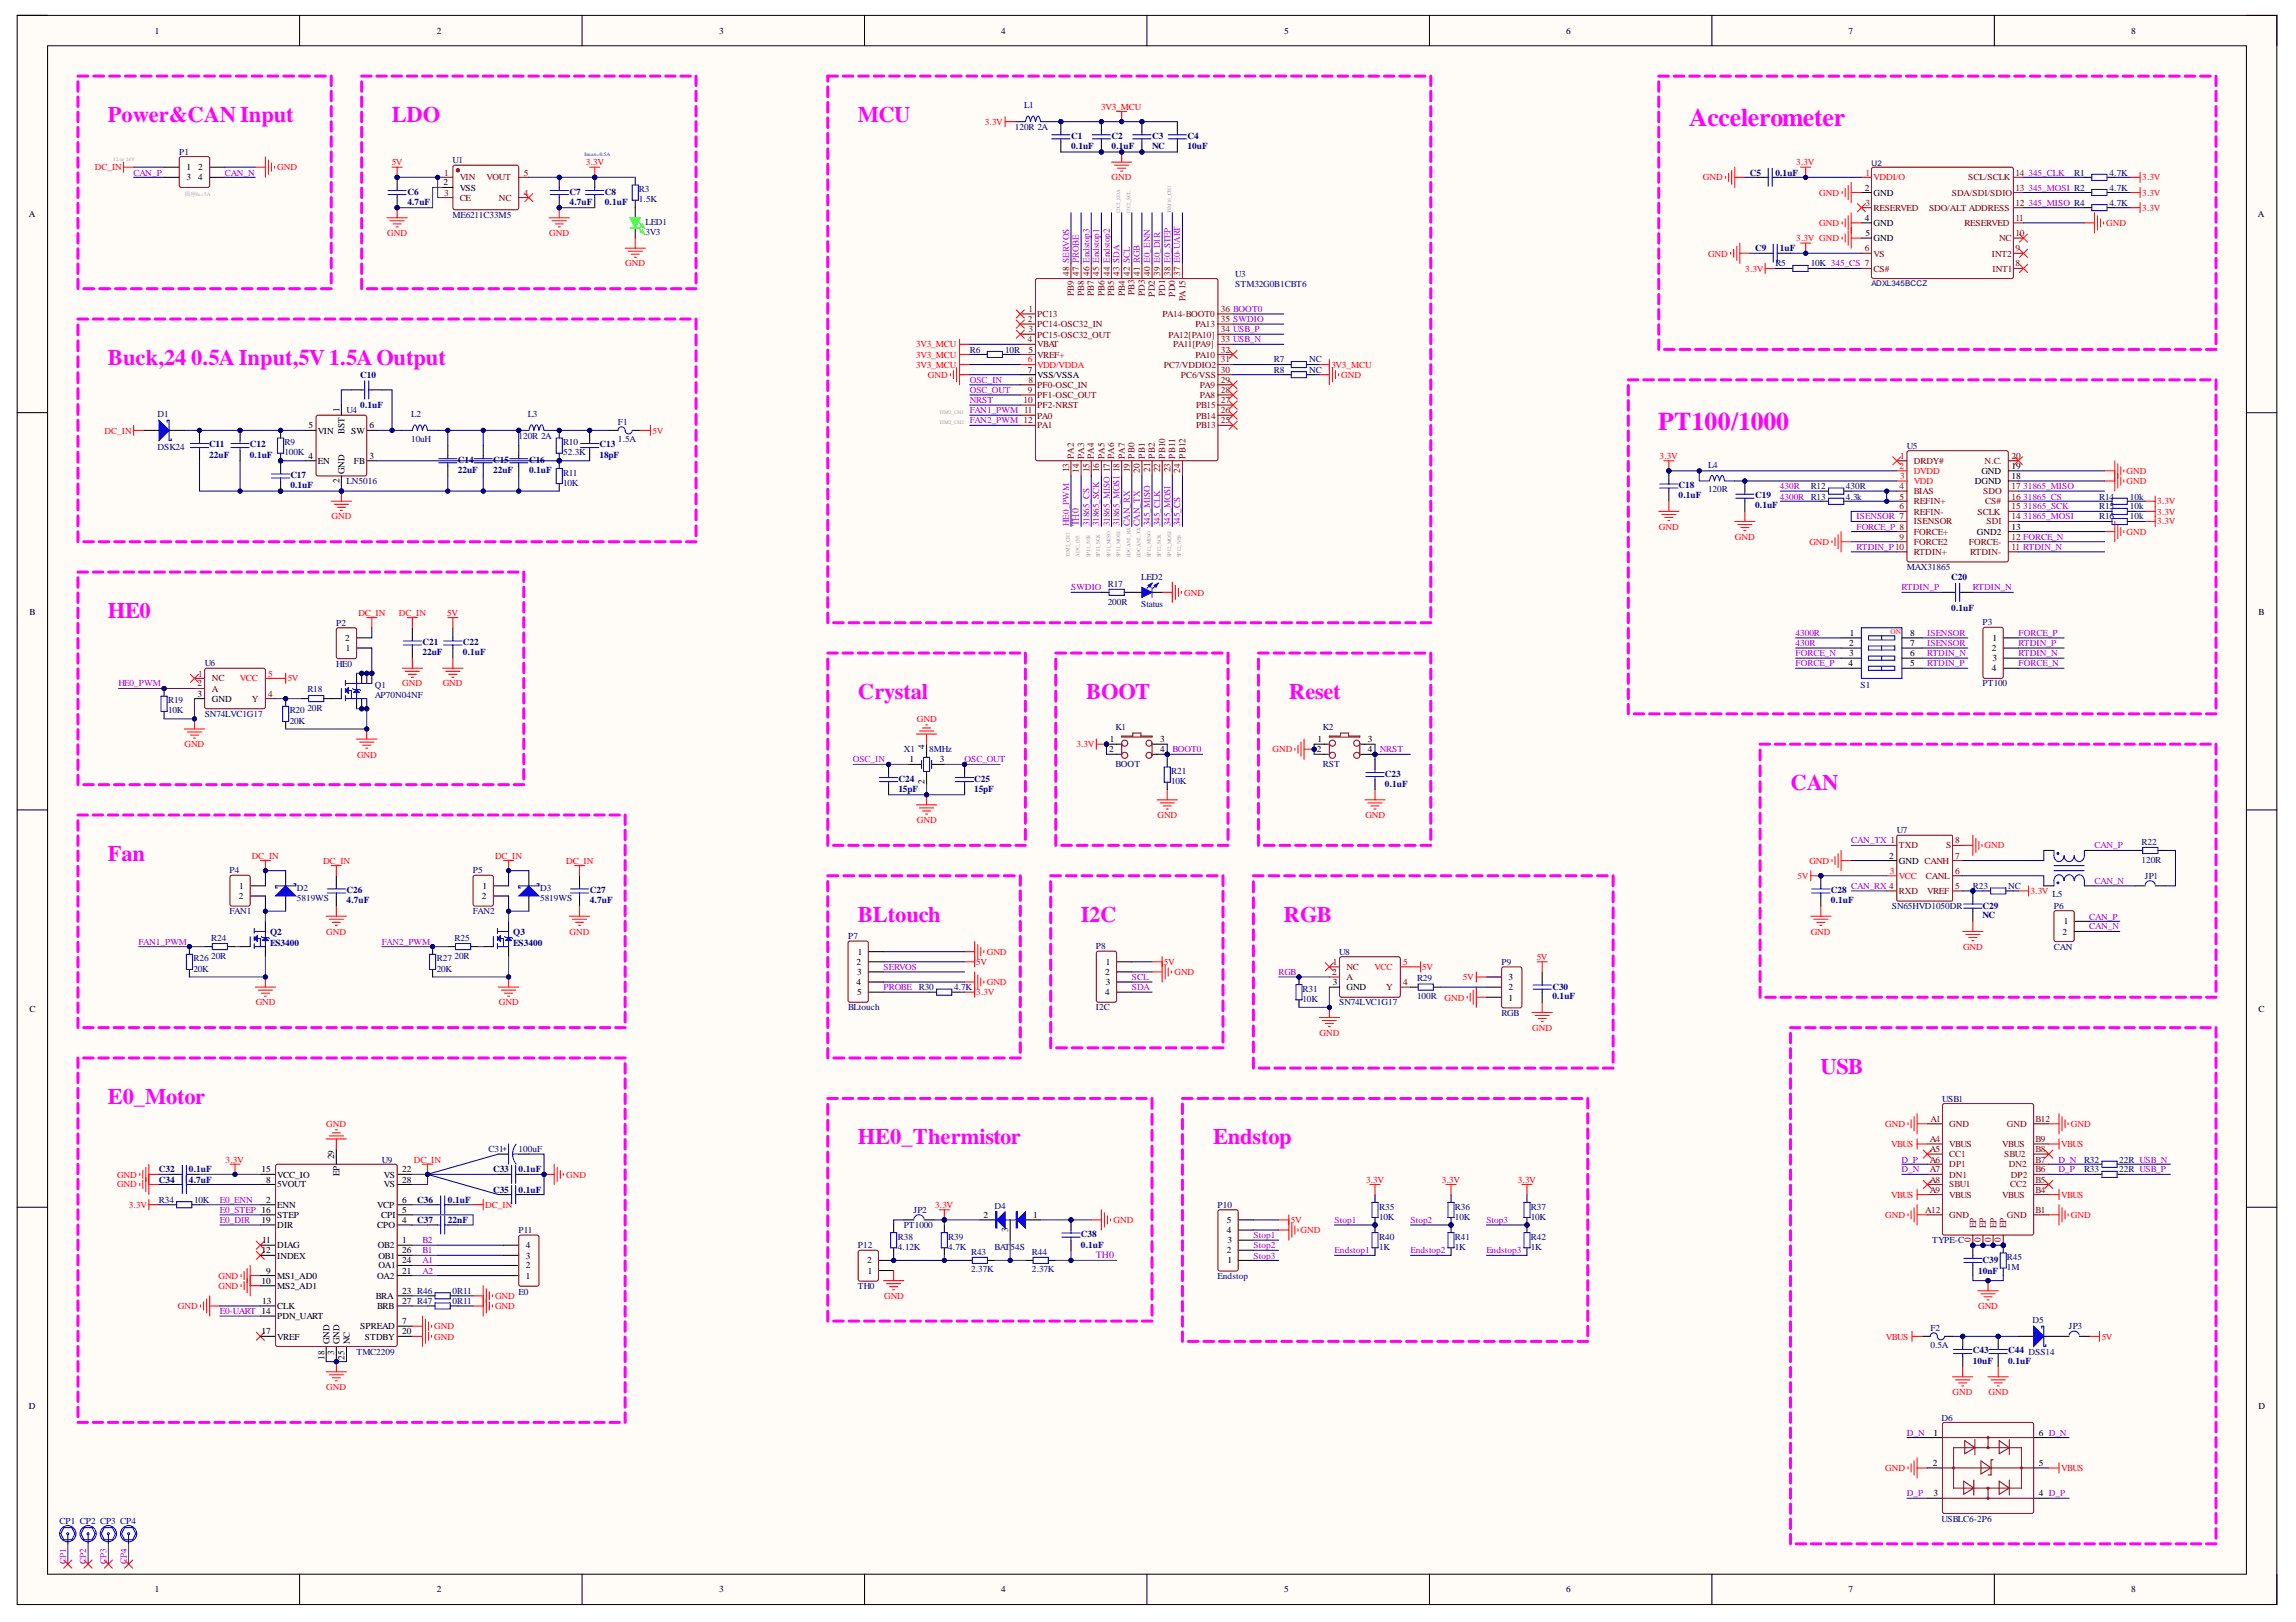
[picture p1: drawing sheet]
<svg xmlns="http://www.w3.org/2000/svg" width="297mm" height="210mm" viewBox="0 0 297 210" stroke-linecap="round" stroke-linejoin="round" font-family="sans-serif">
<defs><g id="words">
<g font-size="3.3" fill="#f0f">
<text x="218.5" y="16.3">Accelerometer</text>
<text x="214.5" y="55.6">PT100/1000</text>
</g>
<g font-size="2.9" fill="#f0f">
<text x="14" y="15.8">Power&amp;CAN Input</text>
<text x="50.7" y="15.8">LDO</text>
<text x="111" y="15.8">MCU</text>
<text x="14" y="47.2">Buck,24 0.5A Input,5V 1.5A Output</text>
<text x="14" y="80">HE0</text>
<text x="111" y="90.4">Crystal</text>
<text x="140.5" y="90.4">BOOT</text>
<text x="166.7" y="90.4">Reset</text>
<text x="231.6" y="102.3">CAN</text>
<text x="14" y="111.4">Fan</text>
<text x="111" y="119.3">BLtouch</text>
<text x="139.8" y="119.3">I2C</text>
<text x="166.1" y="119.3">RGB</text>
<text x="14" y="142.9">E0_Motor</text>
<text x="235.5" y="139">USB</text>
<text x="111" y="148.1">HE0_Thermistor</text>
<text x="156.9" y="148.1">Endstop</text>
</g>
<g font-size="1.3" fill="#90f">
<text x="139.6" y="68.1" transform="rotate(-90 139.6 68.1)">TH0</text>
<text x="141.8" y="162.8">TH0</text>
</g>
<g font-size="1.2">
<text x="20" y="4.4">1</text>
<text x="56.5" y="4.4">2</text>
<text x="93.1" y="4.4">3</text>
<text x="129.5" y="4.4">4</text>
<text x="166.2" y="4.4">5</text>
<text x="202.6" y="4.4">6</text>
<text x="239.2" y="4.4">7</text>
<text x="275.7" y="4.4">8</text>
<text x="24.1" y="22.1">1</text>
<text x="24.1" y="23.3">3</text>
<text x="25.6" y="22.1">2</text>
<text x="25.6" y="23.3">4</text>
<text x="3.7" y="28.1">A</text>
<text x="57.4" y="24">2</text>
<text x="59.5" y="24.7">VSS</text>
<text x="241.3" y="24.7">2</text>
<text x="241.3" y="28.6">4</text>
<text x="242.4" y="25.4">GND</text>
<text x="242.4" y="29.2">GND</text>
<text x="292.1" y="28.1">A</text>
<text x="241.4" y="30.6">5</text>
<text x="242.4" y="31.2">GND</text>
<text x="43.9" y="53.3" transform="rotate(-90 43.9 53.3)">1</text>
<text x="133" y="48.3">7</text>
<text x="134.2" y="48.9">VSS/VSSA</text>
<text x="39.9" y="59.4">4</text>
<text x="39.9" y="55.4">5</text>
<text x="41.1" y="56.1">VIN</text>
<text x="44.6" y="56.1" transform="rotate(-90 44.6 56.1)">BST</text>
<text x="45.4" y="56.1">SW</text>
<text x="47.8" y="59.4">3</text>
<text x="47.8" y="55.4">6</text>
<text x="41.1" y="60">EN</text>
<text x="43.9" y="62.5" transform="rotate(-90 43.9 62.5)">2</text>
<text x="44.6" y="61.4" transform="rotate(-90 44.6 61.4)">GND</text>
<text x="45.8" y="60">FB</text>
<text x="255.5" y="62.6">DGND</text>
<text x="256.3" y="61.4">GND</text>
<text x="260.2" y="62">18</text>
<text x="260.2" y="60.7">19</text>
<text x="255.7" y="69.2">GND2</text>
<text x="260.2" y="68.6">13</text>
<text x="3.8" y="79.5">B</text>
<text x="44.7" y="82.9">2</text>
<text x="239.2" y="83.6">2</text>
<text x="239.3" y="82.3">1</text>
<text x="247.1" y="83.6">7</text>
<text x="247.1" y="82.3">8</text>
<text x="257.8" y="82.9">1</text>
<text x="292.2" y="79.5">B</text>
<text x="44.8" y="84.3">1</text>
<text x="239.2" y="86.2">4</text>
<text x="239.2" y="84.9">3</text>
<text x="247.1" y="86.2">5</text>
<text x="247.1" y="84.9">6</text>
<text x="257.7" y="84.3">2</text>
<text x="257.7" y="86.9">4</text>
<text x="257.8" y="85.5">3</text>
<text x="25.5" y="90.2">3</text>
<text x="27.4" y="90.8">GND</text>
<text x="117.7" y="98.6">1</text>
<text x="119.6" y="101.4" transform="rotate(-90 119.6 101.4)">2</text>
<text x="119.6" y="97" transform="rotate(-90 119.6 97)">4</text>
<text x="121.6" y="98.6">3</text>
<text x="143.5" y="97.4">2</text>
<text x="143.6" y="96">1</text>
<text x="150.1" y="96">3</text>
<text x="150.1" y="97.4">4</text>
<text x="170.4" y="97.4">2</text>
<text x="170.5" y="96">1</text>
<text x="177" y="96">3</text>
<text x="177" y="97.4">4</text>
<text x="244.4" y="111.2">2</text>
<text x="245.7" y="111.7">GND CANH</text>
<text x="30.9" y="116.4">2</text>
<text x="31" y="115">1</text>
<text x="62.3" y="116.4">2</text>
<text x="62.4" y="115">1</text>
<text x="267" y="119.6">1</text>
<text x="110.8" y="124.8">2</text>
<text x="111" y="123.6">1</text>
<text x="143.1" y="124.8">1</text>
<text x="266.8" y="121">2</text>
<text x="3.8" y="130.9">C</text>
<text x="110.8" y="127.5">4</text>
<text x="110.9" y="126.2">3</text>
<text x="110.9" y="128.8">5</text>
<text x="143" y="126.2">2</text>
<text x="143" y="128.8">4</text>
<text x="143.1" y="127.5">3</text>
<text x="172.4" y="127.5">3</text>
<text x="174.2" y="128.1">GND</text>
<text x="195.2" y="129.5">1</text>
<text x="195.2" y="128.1">2</text>
<text x="195.2" y="126.9">3</text>
<text x="292.2" y="130.9">C</text>
<text x="33.8" y="151.7">15</text>
<text x="34.4" y="155.6">2</text>
<text x="34.4" y="153.1">8</text>
<text x="35.9" y="153.7">5VOUT</text>
<text x="35.9" y="152.4">VCC_IO</text>
<text x="43.2" y="150" transform="rotate(-90 43.2 150)">29</text>
<text x="43.9" y="152.2" transform="rotate(-90 43.9 152.2)">EP</text>
<text x="49.7" y="152.4">VS</text>
<text x="49.7" y="153.7">VS</text>
<text x="52" y="155.6">6</text>
<text x="52" y="151.7">22</text>
<text x="52" y="153.1">28</text>
<text x="33.8" y="158.2">19</text>
<text x="33.9" y="160.9">11</text>
<text x="35.9" y="156.3">ENN</text>
<text x="35.9" y="161.5">DIAG</text>
<text x="35.9" y="157.6">STEP</text>
<text x="35.9" y="158.9">DIR</text>
<text x="48.8" y="158.9">CPO</text>
<text x="48.8" y="156.3">VCP</text>
<text x="48.9" y="161.5">OB2</text>
<text x="49.3" y="157.6">CPI</text>
<text x="52" y="160.9">1</text>
<text x="52" y="158.2">4</text>
<text x="52" y="157">5</text>
<text x="68" y="161.5">4</text>
<text x="127.2" y="157.6">2</text>
<text x="130.5" y="159.4" transform="rotate(-90 130.5 159.4)">3</text>
<text x="133.7" y="157.6">1</text>
<text x="158.7" y="159.6">4</text>
<text x="158.7" y="158.2">5</text>
<text x="158.8" y="160.9">3</text>
<text x="33.8" y="166.1">10</text>
<text x="33.8" y="162.2">12</text>
<text x="34.4" y="164.8">9</text>
<text x="35.9" y="165.5">MS1_AD0</text>
<text x="35.9" y="166.8">MS2_AD1</text>
<text x="35.9" y="162.9">INDEX</text>
<text x="48.8" y="165.5">OA2</text>
<text x="49" y="164.2">OA1</text>
<text x="49" y="162.9">OB1</text>
<text x="52" y="164.8">21</text>
<text x="52" y="167.5">23 R46</text>
<text x="52" y="163.5">24</text>
<text x="52" y="162.2">26</text>
<text x="68" y="165.5">1</text>
<text x="68" y="164.2">2</text>
<text x="68" y="162.9">3</text>
<text x="112.2" y="163.5">2</text>
<text x="112.3" y="164.8">1</text>
<text x="158.7" y="162.2">2</text>
<text x="158.8" y="163.5">1</text>
<text x="33.8" y="172.7">17</text>
<text x="33.9" y="168.7">13</text>
<text x="35.9" y="169.4">CLK</text>
<text x="35.9" y="170.7">PDN_UART</text>
<text x="35.9" y="173.4">VREF</text>
<text x="42.6" y="174" transform="rotate(-90 42.6 174)">GND</text>
<text x="43.9" y="174" transform="rotate(-90 43.9 174)">GND</text>
<text x="45.3" y="174" transform="rotate(-90 45.3 174)">NC</text>
<text x="46.6" y="172">SPREAD</text>
<text x="47.2" y="173.4">STDBY</text>
<text x="48.6" y="168.1">BRA</text>
<text x="48.8" y="169.4">BRB</text>
<text x="52" y="171.3">7</text>
<text x="52" y="172.7">20</text>
<text x="52" y="168.7">27 R47</text>
<text x="42" y="176" transform="rotate(-90 42 176)">18</text>
<text x="43.2" y="175.4" transform="rotate(-90 43.2 175.4)">3</text>
<text x="44.6" y="176" transform="rotate(-90 44.6 176)">25</text>
<text x="3.7" y="182.3">D</text>
<text x="250.2" y="185.8">1</text>
<text x="263.8" y="185.8">6 D_N</text>
<text x="292.2" y="182.3">D</text>
<text x="250.1" y="189.7">2</text>
<text x="263.8" y="189.7">5</text>
<text x="250.2" y="193.7">3</text>
<text x="263.8" y="193.7">4 D_P</text>
<text x="20" y="206.1">1</text>
<text x="56.5" y="206.1">2</text>
<text x="93.1" y="206.1">3</text>
<text x="129.5" y="206.1">4</text>
<text x="166.2" y="206.1">5</text>
<text x="202.6" y="206.1">6</text>
<text x="239.2" y="206.1">7</text>
<text x="275.7" y="206.1">8</text>
</g>
<g font-size="1.2" fill="#f00">
<text x="127.4" y="16.1">3.3V</text>
<text x="142.5" y="14.2">3V3_MCU</text>
<text x="12.3" y="22.1">DC_IN</text>
<text x="35.9" y="22.1">GND</text>
<text x="50.7" y="21.4">5V</text>
<text x="75.8" y="21.4">3.3V</text>
<text x="143.8" y="23.3">GND</text>
<text x="220.3" y="23.3">GND</text>
<text x="232.4" y="21.4">3.3V</text>
<text x="241.4" y="22.7">1</text>
<text x="242.4" y="23.3">VDDI/O</text>
<text x="277.1" y="23.3">3.3V</text>
<text x="235.4" y="25.4">GND</text>
<text x="235.4" y="29.2">GND</text>
<text x="272.5" y="29.2">GND</text>
<text x="277.1" y="27.3">3.3V</text>
<text x="277.1" y="25.4">3.3V</text>
<text x="50.1" y="30.6">GND</text>
<text x="71.1" y="30.6">GND</text>
<text x="80.9" y="34.5">GND</text>
<text x="221" y="33.2">GND</text>
<text x="225.8" y="35.2">3.3V</text>
<text x="232.4" y="31.2">3.3V GND</text>
<text x="118.5" y="45">3V3_MCU</text>
<text x="118.5" y="46.3">3V3_MCU</text>
<text x="118.5" y="47.6">3V3_MCU</text>
<text x="133" y="46.9">6</text>
<text x="134.2" y="47.6">VDD/VDDA</text>
<text x="172.2" y="47.6">3V3_MCU</text>
<text x="120" y="48.9">GND</text>
<text x="173.5" y="48.9">GND</text>
<text x="13.5" y="56.1">DC_IN</text>
<text x="84.4" y="56.1">5V</text>
<text x="214.7" y="59.4">3.3V</text>
<text x="245.8" y="60.7">2</text>
<text x="245.8" y="62">3</text>
<text x="247.6" y="61.4">DVDD</text>
<text x="247.6" y="62.6">VDD</text>
<text x="275.1" y="62.6">GND</text>
<text x="275.1" y="61.4">GND</text>
<text x="279.1" y="65.3">3.3V</text>
<text x="42.9" y="67.2">GND</text>
<text x="214.6" y="68.6">GND</text>
<text x="224.4" y="69.8">GND</text>
<text x="234.1" y="70.5">GND</text>
<text x="275.1" y="69.2">GND</text>
<text x="279.1" y="66.6">3.3V</text>
<text x="279.1" y="67.9">3.3V</text>
<text x="153.2" y="77.1">GND</text>
<text x="46.4" y="79.7">DC_IN</text>
<text x="51.6" y="79.7">DC_IN</text>
<text x="57.9" y="79.7">5V</text>
<text x="31" y="88.2">VCC</text>
<text x="34.7" y="87.6">5</text>
<text x="37.2" y="88.2">5V</text>
<text x="52" y="88.8">GND</text>
<text x="57.3" y="88.8">GND</text>
<text x="118.6" y="93.4">GND</text>
<text x="23.9" y="96.7">GND</text>
<text x="46.2" y="98.1">GND</text>
<text x="139.2" y="96.7">3.3V</text>
<text x="164.6" y="97.4">GND</text>
<text x="118.6" y="106.5">GND</text>
<text x="149.7" y="105.9">GND</text>
<text x="176.6" y="105.9">GND</text>
<text x="32.6" y="111.2">DC_IN</text>
<text x="41.8" y="111.7">DC_IN</text>
<text x="64" y="111.2">DC_IN</text>
<text x="73.3" y="111.7">DC_IN</text>
<text x="232.6" y="113.8">5V</text>
<text x="234.1" y="111.7">GND</text>
<text x="244.5" y="113.1">3</text>
<text x="245.7" y="113.8">VCC</text>
<text x="256.8" y="109.8">GND</text>
<text x="262.7" y="115.7">3.3V</text>
<text x="42.2" y="121">GND</text>
<text x="73.7" y="121">GND</text>
<text x="126.3" y="124.8">5V</text>
<text x="127.7" y="123.6">GND</text>
<text x="150.6" y="124.8">5V</text>
<text x="177.8" y="125.5">VCC</text>
<text x="181.5" y="124.8">5</text>
<text x="184" y="125.5">5V</text>
<text x="198.8" y="124.3">5V</text>
<text x="234.3" y="121">GND</text>
<text x="254" y="122.9">GND</text>
<text x="33.1" y="130.1">GND</text>
<text x="64.5" y="130.1">GND</text>
<text x="126.3" y="128.8">3.3V</text>
<text x="127.7" y="127.5">GND</text>
<text x="151.9" y="126.2">GND</text>
<text x="186.9" y="129.5">GND</text>
<text x="189.2" y="126.9">5V</text>
<text x="170.7" y="134.1">GND</text>
<text x="198.2" y="133.4">GND</text>
<text x="42.2" y="145.8">GND</text>
<text x="243.9" y="145.8">GND</text>
<text x="244.7" y="148.4">VBUS</text>
<text x="266.7" y="148.4">VBUS</text>
<text x="267.9" y="145.8">GND</text>
<text x="15.1" y="152.4">GND</text>
<text x="15.1" y="153.7">GND</text>
<text x="29.2" y="150.5">3.3V</text>
<text x="53.6" y="150.5">DC_IN</text>
<text x="73.3" y="152.4">GND</text>
<text x="176.7" y="153.1">3.3V</text>
<text x="186.5" y="153.1">3.3V</text>
<text x="196.4" y="153.1">3.3V</text>
<text x="244.7" y="155">VBUS</text>
<text x="266.7" y="155">VBUS</text>
<text x="16.7" y="156.3">3.3V</text>
<text x="62.8" y="156.3">DC_IN</text>
<text x="121" y="156.3">3.3V</text>
<text x="144.1" y="158.2">GND</text>
<text x="167" y="158.2">5V</text>
<text x="168.3" y="159.6">GND</text>
<text x="243.9" y="157.6">GND</text>
<text x="267.9" y="157.6">GND</text>
<text x="28.3" y="165.5">GND</text>
<text x="28.3" y="166.8">GND</text>
<text x="23" y="169.4">GND</text>
<text x="56.2" y="172">GND</text>
<text x="56.2" y="173.4">GND</text>
<text x="64" y="168.1">GND</text>
<text x="64" y="169.4">GND</text>
<text x="114.4" y="168.1">GND</text>
<text x="244" y="173.4">VBUS</text>
<text x="255.9" y="169.4">GND</text>
<text x="271.9" y="173.4">5V</text>
<text x="42.2" y="179.9">GND</text>
<text x="252.6" y="180.6">GND</text>
<text x="257.3" y="180.6">GND</text>
<text x="243.9" y="190.4">GND</text>
<text x="266.7" y="190.4">VBUS</text>
</g>
<g font-size="1.2" fill="#000080">
<text x="131.3" y="16.8">120R 2A</text>
<text x="132.5" y="14">L1</text>
<text x="23.2" y="20">P1</text>
<text x="58.5" y="21.1">U1</text>
<text x="138.6" y="18">C1</text>
<text x="138.6" y="19.3">0.1uF</text>
<text x="143.8" y="18">C2</text>
<text x="143.8" y="19.3">0.1uF</text>
<text x="149.1" y="18">C3</text>
<text x="149.1" y="19.3">NC</text>
<text x="153.6" y="18">C4</text>
<text x="153.6" y="19.3">10uF</text>
<text x="226.4" y="22.7">C5</text>
<text x="229.7" y="22.7">0.1uF</text>
<text x="268.3" y="22.7">R1</text>
<text x="272.9" y="22.7">4.7K</text>
<text x="52.7" y="25.2">C6</text>
<text x="52.7" y="26.5">4.7uF</text>
<text x="58.5" y="28.2">ME6211C33M5</text>
<text x="73.7" y="25.2">C7</text>
<text x="73.7" y="26.5">4.7uF</text>
<text x="78.3" y="25.2">C8</text>
<text x="78.3" y="26.5">0.1uF</text>
<text x="82.7" y="24.8">R3</text>
<text x="82.7" y="26.2">1.5K</text>
<text x="83.5" y="29.2">LED1</text>
<text x="272.9" y="26.6">4.7K</text>
<text x="272.9" y="24.7">4.7K</text>
<text x="83.5" y="30.4">3V3</text>
<text x="159.8" y="35.8">U3</text>
<text x="227.1" y="32.5">C9</text>
<text x="229.7" y="34.5">R5</text>
<text x="230.3" y="32.5">1uF</text>
<text x="234.3" y="34.5">10K 345_CS 7</text>
<text x="159.8" y="37.1">STM32G0B1CBT6</text>
<text x="125.5" y="45.6">R6</text>
<text x="130" y="45.6">10R</text>
<text x="164.8" y="46.9">R7</text>
<text x="169.4" y="46.9">NC</text>
<text x="44.8" y="53.5">U4</text>
<text x="46.6" y="48.9">C10</text>
<text x="46.6" y="52.8">0.1uF</text>
<text x="164.8" y="48.3">R8</text>
<text x="169.4" y="48.3">NC</text>
<text x="20.4" y="54">D1</text>
<text x="20.4" y="58.2">DSK24</text>
<text x="27.1" y="57.9">C11</text>
<text x="27.1" y="59.3">22uF</text>
<text x="32.3" y="57.9">C12</text>
<text x="32.3" y="59.3">0.1uF</text>
<text x="36.8" y="57.6">R9</text>
<text x="36.8" y="58.9">100K</text>
<text x="53.2" y="54">L2</text>
<text x="53.2" y="57.1">10uH</text>
<text x="59.2" y="59.9">C14</text>
<text x="63.8" y="59.9">C15</text>
<text x="67.1" y="56.8">120R 2A</text>
<text x="68.3" y="54">L3</text>
<text x="68.4" y="59.9">C16</text>
<text x="72.8" y="57.6">R10</text>
<text x="72.8" y="58.9">52.3K</text>
<text x="77.6" y="57.9">C13</text>
<text x="77.6" y="59.3">18pF</text>
<text x="79.9" y="55">F1</text>
<text x="79.9" y="57.2">1.5A</text>
<text x="246.7" y="58.1">U5</text>
<text x="37.6" y="61.9">C17</text>
<text x="37.6" y="63.1">0.1uF</text>
<text x="44.8" y="62.6">LN5016</text>
<text x="59.2" y="61.2">22uF</text>
<text x="63.8" y="61.2">22uF</text>
<text x="68.4" y="61.2">0.1uF</text>
<text x="72.8" y="61.5">R11</text>
<text x="72.8" y="62.9">10K</text>
<text x="217.2" y="63.1">C18</text>
<text x="217.2" y="64.5">0.1uF</text>
<text x="221" y="60.5">L4</text>
<text x="221" y="63.7">120R</text>
<text x="227.1" y="64.5">C19</text>
<text x="227.1" y="65.8">0.1uF</text>
<text x="234.3" y="63.3">R12</text>
<text x="238.8" y="63.3">430R</text>
<text x="238.8" y="64.7">4.3k</text>
<text x="271.6" y="64.7">R14</text>
<text x="271.6" y="65.9">R15</text>
<text x="275.5" y="64.7">10k</text>
<text x="275.5" y="65.9">10k</text>
<text x="271.6" y="67.2">R16</text>
<text x="275.5" y="67.2">10k</text>
<text x="143.3" y="75.9">R17</text>
<text x="147.6" y="75.1">LED2</text>
<text x="246.7" y="73.8">MAX31865</text>
<text x="252.4" y="75.1">C20</text>
<text x="43.5" y="81">P2</text>
<text x="54.7" y="83.5">C21</text>
<text x="59.9" y="83.5">C22</text>
<text x="143.3" y="78.3">200R</text>
<text x="147.6" y="78.5">Status</text>
<text x="252.4" y="79">0.1uF</text>
<text x="256.5" y="80.9">P3</text>
<text x="26.5" y="86.2">U6</text>
<text x="39.8" y="89.6">R18</text>
<text x="43.5" y="86.3">HE0</text>
<text x="48.5" y="89">Q1</text>
<text x="54.7" y="84.8">22uF</text>
<text x="59.9" y="84.8">0.1uF</text>
<text x="240.7" y="89">S1</text>
<text x="256.5" y="88.8">PT100</text>
<text x="21.7" y="91">R19</text>
<text x="21.7" y="92.3">10K</text>
<text x="26.5" y="92.8">SN74LVC1G17</text>
<text x="37.5" y="92.3">R20</text>
<text x="37.5" y="93.7">20K</text>
<text x="39.8" y="92">20R</text>
<text x="48.5" y="90.3">AP70N04NF</text>
<text x="144.3" y="94.5">K1</text>
<text x="171.1" y="94.5">K2</text>
<text x="116.2" y="101.2">C24</text>
<text x="116.9" y="97.4">X1</text>
<text x="120.2" y="97.4">8MHz</text>
<text x="126.1" y="101.2">C25</text>
<text x="144.3" y="99.2">BOOT</text>
<text x="151.5" y="100.2">R21</text>
<text x="151.5" y="101.5">10K</text>
<text x="171.1" y="99.2">RST</text>
<text x="179.2" y="100.5">C23</text>
<text x="179.2" y="101.9">0.1uF</text>
<text x="116.2" y="102.4">15pF</text>
<text x="126.1" y="102.4">15pF</text>
<text x="245.4" y="107.9">U7</text>
<text x="29.7" y="113">P4</text>
<text x="61.2" y="113">P5</text>
<text x="277.1" y="109.3">R22</text>
<text x="277.1" y="111.7">120R</text>
<text x="277.5" y="113.7">JP1</text>
<text x="29.7" y="118.3">FAN1</text>
<text x="38.4" y="115.3">D2</text>
<text x="38.4" y="116.6">5819WS</text>
<text x="44.8" y="115.5">C26</text>
<text x="44.8" y="116.9">4.7uF</text>
<text x="61.2" y="118.3">FAN2</text>
<text x="69.9" y="115.3">D3</text>
<text x="69.9" y="116.6">5819WS</text>
<text x="76.3" y="115.5">C27</text>
<text x="76.3" y="116.9">4.7uF</text>
<text x="236.9" y="115.5">C28</text>
<text x="236.9" y="116.9">0.1uF</text>
<text x="244.7" y="117.7">SN65HVD1050DR</text>
<text x="255.2" y="115">R23</text>
<text x="256.5" y="117.6">C29</text>
<text x="256.5" y="118.8">NC</text>
<text x="259.8" y="115">NC</text>
<text x="265.6" y="116.1">L5</text>
<text x="265.7" y="117.6">P6</text>
<text x="25" y="124.4">R26</text>
<text x="25" y="125.8">20K</text>
<text x="27.3" y="121.7">R24</text>
<text x="27.3" y="124.1">20R</text>
<text x="34.9" y="121">Q2</text>
<text x="34.9" y="122.4">ES3400</text>
<text x="56.5" y="124.4">R27</text>
<text x="56.5" y="125.8">20K</text>
<text x="58.8" y="121.7">R25</text>
<text x="58.8" y="124.1">20R</text>
<text x="66.4" y="121">Q3</text>
<text x="66.4" y="122.4">ES3400</text>
<text x="109.7" y="121.6">P7</text>
<text x="141.8" y="122.8">P8</text>
<text x="173.3" y="123.6">U8</text>
<text x="194.2" y="124.8">P9</text>
<text x="265.7" y="122.9">CAN</text>
<text x="109.7" y="130.8">BLtouch</text>
<text x="118.9" y="128.1">R30</text>
<text x="123.4" y="128.1">4.7K</text>
<text x="141.8" y="130.8">I2C</text>
<text x="168.5" y="128.4">R31</text>
<text x="168.5" y="129.7">10K</text>
<text x="173.3" y="130.1">SN74LVC1G17</text>
<text x="183.3" y="127">R29</text>
<text x="183.3" y="129.3">100R</text>
<text x="194.2" y="131.5">RGB</text>
<text x="200.8" y="128.1">C30</text>
<text x="200.8" y="129.3">0.1uF</text>
<text x="251.3" y="142.6">USB1</text>
<text x="63.2" y="149.1">C31</text>
<text x="67.1" y="149.1">100uF</text>
<text x="20.6" y="155.6">R34</text>
<text x="20.6" y="151.7">C32</text>
<text x="20.6" y="153.1">C34</text>
<text x="24.4" y="151.7">0.1uF</text>
<text x="24.4" y="153.1">4.7uF</text>
<text x="25.1" y="155.6">10K</text>
<text x="49.4" y="150.5">U9</text>
<text x="54" y="155.6">C36</text>
<text x="57.9" y="155.6">0.1uF</text>
<text x="63.8" y="154.3">C35</text>
<text x="63.8" y="151.7">C33</text>
<text x="67.1" y="154.3">0.1uF</text>
<text x="67.1" y="151.7">0.1uF</text>
<text x="269.6" y="150.5">R32</text>
<text x="269.6" y="151.7">R33</text>
<text x="274.2" y="150.5">22R USB_N</text>
<text x="274.2" y="151.7">22R USB_P</text>
<text x="54" y="158.2">C37</text>
<text x="57.9" y="158.2">22nF</text>
<text x="67.1" y="159.6">P11</text>
<text x="111" y="161.5">P12</text>
<text x="116.2" y="160.4">R38</text>
<text x="116.2" y="161.8">4.12K</text>
<text x="116.9" y="158.9">PT1000</text>
<text x="118.2" y="157">JP2</text>
<text x="122.7" y="160.4">R39</text>
<text x="122.7" y="161.8">4.7K</text>
<text x="128.7" y="156.5">D4</text>
<text x="128.7" y="161.8">BAT</text>
<text x="130.7" y="161.8">54S</text>
<text x="139.8" y="160.1">C38</text>
<text x="139.8" y="161.5">0.1uF</text>
<text x="157.5" y="156.3">P10</text>
<text x="178.4" y="156.5">R35</text>
<text x="178.4" y="157.8">10K</text>
<text x="178.4" y="160.4">R40</text>
<text x="178.4" y="161.8">1K</text>
<text x="188.2" y="156.5">R36</text>
<text x="188.2" y="157.8">10K</text>
<text x="188.2" y="160.4">R41</text>
<text x="188.2" y="161.8">1K</text>
<text x="198" y="156.5">R37</text>
<text x="198" y="157.8">10K</text>
<text x="198" y="160.4">R42</text>
<text x="198" y="161.8">1K</text>
<text x="250" y="160.9">TYPE-C</text>
<text x="58.5" y="167.5">0R11</text>
<text x="67.1" y="167.5">E0</text>
<text x="111" y="166.9">TH0</text>
<text x="125.6" y="162.4">R43</text>
<text x="125.6" y="164.7">2.37K</text>
<text x="133.5" y="162.4">R44</text>
<text x="133.5" y="164.7">2.37K</text>
<text x="157.5" y="165.5">Endstop</text>
<text x="255.9" y="164.8">10nF</text>
<text x="256.5" y="163.4">C39</text>
<text x="259.6" y="163.1">R45</text>
<text x="259.6" y="164.4">1M</text>
<text x="58.5" y="168.7">0R11</text>
<text x="249.7" y="172.3">F2</text>
<text x="262.9" y="171.3">D5</text>
<text x="267.7" y="172">JP3</text>
<text x="46.1" y="175.3">TMC2209</text>
<text x="249.7" y="174.5">0.5A</text>
<text x="255.2" y="175.1">C43</text>
<text x="255.2" y="176.5">10uF</text>
<text x="259.8" y="175.1">C44 DSS14</text>
<text x="259.8" y="176.5">0.1uF</text>
<text x="251.2" y="183.9">D6</text>
<text x="7.7" y="197.2">CP1 CP2 CP3 CP4</text>
<text x="251.2" y="197">USBLC6-2P6</text>
</g>
<g font-size="1.2" fill="#90f">
<text x="17.3" y="22.7">CAN_P</text>
<text x="29.1" y="22.7">CAN_N</text>
<text x="262.4" y="22.7">345_CLK</text>
<text x="262.4" y="26.6">345_MISO R4</text>
<text x="262.4" y="24.7">345_MOSI R2</text>
<text x="125.5" y="49.5">OSC_IN</text>
<text x="125.5" y="50.9">OSC_OUT</text>
<text x="125.5" y="52.2">NRST</text>
<text x="125.5" y="53.5">FAN1_PWM 11</text>
<text x="125.5" y="54.8">FAN2_PWM 12</text>
<text x="230.3" y="63.3">430R</text>
<text x="230.3" y="64.7">4300R R13</text>
<text x="261.7" y="65.9">31865_SCK</text>
<text x="261.7" y="64.7">31865_CS</text>
<text x="261.7" y="63.3">31865_MISO</text>
<text x="138.3" y="68.1" transform="rotate(-90 138.3 68.1)">HE0_PWM</text>
<text x="140.9" y="68.1" transform="rotate(-90 140.9 68.1)">31865_CS</text>
<text x="142.2" y="68.1" transform="rotate(-90 142.2 68.1)">31865_SCK</text>
<text x="143.6" y="68.1" transform="rotate(-90 143.6 68.1)">31865_MISO 17</text>
<text x="144.8" y="68.1" transform="rotate(-90 144.8 68.1)">31865_MOSI 18</text>
<text x="146.2" y="68.1" transform="rotate(-90 146.2 68.1)">CAN_RX</text>
<text x="147.5" y="68.1" transform="rotate(-90 147.5 68.1)">CAN_TX</text>
<text x="148.8" y="68.1" transform="rotate(-90 148.8 68.1)">345_MISO</text>
<text x="150.1" y="68.1" transform="rotate(-90 150.1 68.1)">345_CLK</text>
<text x="151.4" y="68.1" transform="rotate(-90 151.4 68.1)">345_MOSI</text>
<text x="152.7" y="68.1" transform="rotate(-90 152.7 68.1)">345_CS</text>
<text x="240.2" y="71.2">RTDIN_P10</text>
<text x="240.2" y="67.2">ISENSOR 7</text>
<text x="240.2" y="68.6">FORCE_P 8</text>
<text x="261.7" y="67.2">31865_MOSI</text>
<text x="138.6" y="76.4">SWDIO</text>
<text x="246" y="76.4">RTDIN_P</text>
<text x="255.2" y="76.4">RTDIN_N</text>
<text x="232.3" y="82.3">4300R</text>
<text x="232.3" y="83.6">430R</text>
<text x="249.3" y="82.3">ISENSOR</text>
<text x="249.3" y="83.6">ISENSOR</text>
<text x="261.2" y="82.3">FORCE_P</text>
<text x="261.2" y="83.6">RTDIN_P</text>
<text x="15.3" y="88.8">HE0_PWM</text>
<text x="232.3" y="86.2">FORCE_P</text>
<text x="232.3" y="84.9">FORCE_N</text>
<text x="249.3" y="86.2">RTDIN_P</text>
<text x="249.3" y="84.9">RTDIN_N</text>
<text x="261.2" y="84.9">RTDIN_N</text>
<text x="261.2" y="86.2">FORCE_N</text>
<text x="110.3" y="98.6">OSC_IN</text>
<text x="124.8" y="98.6">OSC_OUT</text>
<text x="151.7" y="97.4">BOOT0</text>
<text x="178.5" y="97.4">NRST</text>
<text x="239.5" y="109.1">CAN_TX 1</text>
<text x="271" y="109.8">CAN_P</text>
<text x="239.5" y="115">CAN_RX 4</text>
<text x="270.3" y="119">CAN_P</text>
<text x="271" y="114.4">CAN_N</text>
<text x="17.9" y="122.2">FAN1_PWM</text>
<text x="49.4" y="122.2">FAN2_PWM</text>
<text x="114.3" y="125.5">SERVOS</text>
<text x="270.3" y="120.3">CAN_N</text>
<text x="114.3" y="128.1">PROBE</text>
<text x="146.4" y="126.9">SCL</text>
<text x="146.4" y="128.1">SDA</text>
<text x="165.4" y="126.2">RGB</text>
<text x="28.4" y="155.6">E0_ENN</text>
<text x="246" y="151.7">D_N</text>
<text x="246" y="150.5">D_P</text>
<text x="266.3" y="150.5">D_N</text>
<text x="266.3" y="151.7">D_P</text>
<text x="28.4" y="157">E0_STEP 16</text>
<text x="28.4" y="158.2">E0_DIR</text>
<text x="54.7" y="160.9">B2</text>
<text x="162.2" y="160.3">Stop1</text>
<text x="162.2" y="161.5">Stop2</text>
<text x="172.7" y="158.2">Stop1</text>
<text x="182.5" y="158.2">Stop2</text>
<text x="192.3" y="158.2">Stop3</text>
<text x="54.7" y="163.5">A1</text>
<text x="54.7" y="164.8">A2</text>
<text x="54.7" y="162.2">B1</text>
<text x="162.2" y="162.9">Stop3</text>
<text x="172.7" y="162.2">Endstop1</text>
<text x="182.5" y="162.2">Endstop2</text>
<text x="192.3" y="162.2">Endstop3</text>
<text x="28.4" y="170.1">E0-UART 14</text>
<text x="246.7" y="185.8">D_N</text>
<text x="246.7" y="193.7">D_P</text>
<text x="8.5" y="202.4" transform="rotate(-90 8.5 202.4)">CP1</text>
<text x="11.2" y="202.4" transform="rotate(-90 11.2 202.4)">CP2</text>
<text x="13.8" y="202.4" transform="rotate(-90 13.8 202.4)">CP3</text>
<text x="16.4" y="202.4" transform="rotate(-90 16.4 202.4)">CP4</text>
</g>
<g font-size="1.2" fill="#800">
<text x="57.4" y="22.7">1</text>
<text x="59.5" y="23.3">VIN</text>
<text x="62.9" y="23.3">VOUT</text>
<text x="67.8" y="22.7">5</text>
<text x="254.6" y="23.3">SCL/SCLK</text>
<text x="260.7" y="22.7">14</text>
<text x="57.4" y="25.4">3</text>
<text x="59.5" y="25.9">CE</text>
<text x="64.5" y="25.9">NC</text>
<text x="67.8" y="25.4">4</text>
<text x="241.4" y="26.6">3</text>
<text x="242.4" y="27.3">RESERVED</text>
<text x="249.6" y="27.3">SDO/ALT ADDRESS</text>
<text x="252.5" y="25.4">SDA/SDI/SDIO</text>
<text x="254.1" y="29.2">RESERVED</text>
<text x="260.7" y="28.6">11</text>
<text x="260.7" y="26.6">12</text>
<text x="260.7" y="24.7">13</text>
<text x="138.3" y="35.7" transform="rotate(-90 138.3 35.7)">48 SERVOS</text>
<text x="139.6" y="35.7" transform="rotate(-90 139.6 35.7)">47 PROBE</text>
<text x="140.9" y="35.7" transform="rotate(-90 140.9 35.7)">46 Endstop3</text>
<text x="142.2" y="35.7" transform="rotate(-90 142.2 35.7)">45 Endstop1</text>
<text x="143.6" y="35.7" transform="rotate(-90 143.6 35.7)">44 Endstop2</text>
<text x="144.8" y="35.7" transform="rotate(-90 144.8 35.7)">43 SDA</text>
<text x="146.2" y="35.7" transform="rotate(-90 146.2 35.7)">42 SCL</text>
<text x="147.5" y="35.7" transform="rotate(-90 147.5 35.7)">41 RGB</text>
<text x="148.8" y="35.7" transform="rotate(-90 148.8 35.7)">40 E0_ENN</text>
<text x="150.1" y="35.7" transform="rotate(-90 150.1 35.7)">39 E0_DIR</text>
<text x="151.4" y="35.7" transform="rotate(-90 151.4 35.7)">38 E0_STEP</text>
<text x="152.7" y="35.7" transform="rotate(-90 152.7 35.7)">37 E0-UART</text>
<text x="241.3" y="32.5">6</text>
<text x="242.4" y="33.2">VS</text>
<text x="242.4" y="35.2">CS#</text>
<text x="257.7" y="33.2">INT2</text>
<text x="257.8" y="35.2">INT1</text>
<text x="258.6" y="31.2">NC</text>
<text x="260.7" y="34.5">8</text>
<text x="260.7" y="32.5">9</text>
<text x="260.7" y="30.6">10</text>
<text x="133" y="41.7">2</text>
<text x="133.1" y="40.4">1</text>
<text x="134.2" y="41.1">PC13</text>
<text x="138.9" y="38.3" transform="rotate(-90 138.9 38.3)">PB9</text>
<text x="140.3" y="38.3" transform="rotate(-90 140.3 38.3)">PB8</text>
<text x="141.5" y="38.3" transform="rotate(-90 141.5 38.3)">PB7</text>
<text x="142.9" y="38.3" transform="rotate(-90 142.9 38.3)">PB6</text>
<text x="144.2" y="38.3" transform="rotate(-90 144.2 38.3)">PB5</text>
<text x="145.5" y="38.3" transform="rotate(-90 145.5 38.3)">PB4</text>
<text x="146.8" y="38.2" transform="rotate(-90 146.8 38.2)">PB3</text>
<text x="148.1" y="38.3" transform="rotate(-90 148.1 38.3)">PD3</text>
<text x="149.4" y="38.4" transform="rotate(-90 149.4 38.4)">PD2</text>
<text x="150.4" y="41.1">PA14-BOOT0</text>
<text x="150.8" y="38.3" transform="rotate(-90 150.8 38.3)">PD1</text>
<text x="152" y="38.4" transform="rotate(-90 152 38.4)">PD0</text>
<text x="153.4" y="39" transform="rotate(-90 153.4 39)">PA15</text>
<text x="157.9" y="41.7">35 SWDIO</text>
<text x="157.9" y="40.4">36 BOOT0</text>
<text x="133" y="44.3">4</text>
<text x="133.1" y="43">3</text>
<text x="133.1" y="45.6">5</text>
<text x="134.2" y="42.3">PC14-OSC32_IN</text>
<text x="134.2" y="43.7">PC15-OSC32_OUT</text>
<text x="134.2" y="45">VBAT</text>
<text x="134.2" y="46.3">VREF+</text>
<text x="150.6" y="47.6">PC7/VDDIO2</text>
<text x="151.2" y="43.7">PA12[PA10]</text>
<text x="151.8" y="45">PA11[PA9]</text>
<text x="154.6" y="46.3">PA10</text>
<text x="154.6" y="42.3">PA13</text>
<text x="157.9" y="46.9">31</text>
<text x="157.9" y="45.6">32</text>
<text x="157.9" y="44.3">33 USB_N</text>
<text x="157.9" y="43">34 USB_P</text>
<text x="132.4" y="52.2">10</text>
<text x="133" y="50.9">9</text>
<text x="133.1" y="49.5">8</text>
<text x="134.2" y="52.8">PF2-NRST</text>
<text x="134.2" y="50.2">PF0-OSC_IN</text>
<text x="134.2" y="51.6">PF1-OSC_OUT</text>
<text x="152.8" y="48.9">PC6/VSS</text>
<text x="154.7" y="52.8">PB15</text>
<text x="155.2" y="51.6">PA8</text>
<text x="155.2" y="50.2">PA9</text>
<text x="157.9" y="53.5">26</text>
<text x="157.9" y="52.2">27</text>
<text x="157.9" y="50.9">28</text>
<text x="157.9" y="49.5">29</text>
<text x="157.9" y="48.3">30</text>
<text x="134.2" y="54.2">PA0</text>
<text x="134.2" y="55.4">PA1</text>
<text x="138.9" y="59.3" transform="rotate(-90 138.9 59.3)">PA2</text>
<text x="140.3" y="59.3" transform="rotate(-90 140.3 59.3)">PA3</text>
<text x="141.5" y="59.3" transform="rotate(-90 141.5 59.3)">PA4</text>
<text x="142.9" y="59.3" transform="rotate(-90 142.9 59.3)">PA5</text>
<text x="144.2" y="59.3" transform="rotate(-90 144.2 59.3)">PA6</text>
<text x="145.5" y="59.3" transform="rotate(-90 145.5 59.3)">PA7</text>
<text x="146.8" y="59.3" transform="rotate(-90 146.8 59.3)">PB0</text>
<text x="148.1" y="59.3" transform="rotate(-90 148.1 59.3)">PB1</text>
<text x="149.4" y="59.3" transform="rotate(-90 149.4 59.3)">PB2</text>
<text x="150.8" y="59.3" transform="rotate(-90 150.8 59.3)">PB10</text>
<text x="152" y="59.3" transform="rotate(-90 152 59.3)">PB11</text>
<text x="153.4" y="59.3" transform="rotate(-90 153.4 59.3)">PB12</text>
<text x="154.7" y="55.4">PB13</text>
<text x="154.7" y="54.2">PB14</text>
<text x="157.9" y="54.8">25</text>
<text x="245.8" y="59.4">1</text>
<text x="260.2" y="59.4">20</text>
<text x="138.3" y="61.1" transform="rotate(-90 138.3 61.1)">13</text>
<text x="139.6" y="61.2" transform="rotate(-90 139.6 61.2)">14</text>
<text x="140.9" y="61.1" transform="rotate(-90 140.9 61.1)">15</text>
<text x="142.2" y="61.1" transform="rotate(-90 142.2 61.1)">16</text>
<text x="146.2" y="61.1" transform="rotate(-90 146.2 61.1)">19</text>
<text x="147.5" y="61.2" transform="rotate(-90 147.5 61.2)">20</text>
<text x="148.8" y="61" transform="rotate(-90 148.8 61)">21</text>
<text x="150.1" y="61.1" transform="rotate(-90 150.1 61.1)">22</text>
<text x="151.4" y="61.1" transform="rotate(-90 151.4 61.1)">23</text>
<text x="152.7" y="61.2" transform="rotate(-90 152.7 61.2)">24</text>
<text x="245.8" y="63.3">4</text>
<text x="245.8" y="64.7">5</text>
<text x="245.8" y="65.9">6</text>
<text x="247.6" y="60">DRDY#</text>
<text x="247.6" y="64">BIAS</text>
<text x="247.6" y="65.3">REFIN+</text>
<text x="256.6" y="64">SDO</text>
<text x="256.8" y="60">N.C.</text>
<text x="256.8" y="65.3">CS#</text>
<text x="260.2" y="65.9">15</text>
<text x="260.2" y="64.7">16</text>
<text x="260.2" y="63.3">17</text>
<text x="245.8" y="69.8">9</text>
<text x="247.6" y="66.6">REFIN-</text>
<text x="247.6" y="67.9">ISENSOR</text>
<text x="247.6" y="69.2">FORCE+</text>
<text x="247.6" y="70.5">FORCE2</text>
<text x="247.6" y="71.8">RTDIN+</text>
<text x="254.7" y="70.5">FORCE-</text>
<text x="254.9" y="71.8">RTDIN-</text>
<text x="255.8" y="66.6">SCLK</text>
<text x="257" y="67.9">SDI</text>
<text x="260.2" y="71.2">11 RTDIN_N</text>
<text x="260.2" y="69.8">12 FORCE_N</text>
<text x="260.2" y="67.2">14</text>
<text x="25.5" y="88.8">2</text>
<text x="25.6" y="87.6">1</text>
<text x="27.4" y="88.2">NC</text>
<text x="27.4" y="89.5">A</text>
<text x="32.6" y="90.8">Y</text>
<text x="34.7" y="90.2">4</text>
<text x="245.7" y="109.8">TXD</text>
<text x="249.1" y="113.8">CANL</text>
<text x="251.8" y="109.8">S</text>
<text x="252.9" y="113.1">6</text>
<text x="252.9" y="111.2">7</text>
<text x="252.9" y="109.1">8</text>
<text x="245.7" y="115.7">RXD</text>
<text x="249.3" y="115.7">VREF</text>
<text x="252.9" y="115">5</text>
<text x="172.4" y="124.8">1</text>
<text x="174.2" y="125.5">NC</text>
<text x="172.3" y="126.2">2</text>
<text x="174.2" y="126.9">A</text>
<text x="179.3" y="128.1">Y</text>
<text x="181.5" y="127.5">4</text>
<text x="249.6" y="149.1">A5</text>
<text x="249.6" y="147.8">A4</text>
<text x="249.7" y="145.2">A1</text>
<text x="252.2" y="149.8">CC1</text>
<text x="252.2" y="148.4">VBUS</text>
<text x="252.2" y="145.8">GND</text>
<text x="259" y="148.4">VBUS</text>
<text x="259.3" y="149.8">SBU2</text>
<text x="259.6" y="145.8">GND</text>
<text x="263.4" y="145.2">B12</text>
<text x="263.4" y="147.8">B9</text>
<text x="263.4" y="149.1">B8</text>
<text x="249.6" y="154.3">A9</text>
<text x="249.6" y="153.1">A8</text>
<text x="249.6" y="151.7">A7</text>
<text x="249.6" y="150.5">A6</text>
<text x="252.2" y="155">VBUS</text>
<text x="252.2" y="153.7">SBU1</text>
<text x="252.2" y="152.4">DN1</text>
<text x="252.2" y="151.1">DP1</text>
<text x="259" y="155">VBUS</text>
<text x="259.9" y="151.1">DN2</text>
<text x="260.1" y="153.7">CC2</text>
<text x="260.1" y="152.4">DP2</text>
<text x="263.4" y="150.5">B7</text>
<text x="263.4" y="151.7">B6</text>
<text x="263.4" y="153.1">B5</text>
<text x="263.4" y="154.3">B4</text>
<text x="249.1" y="157">A12</text>
<text x="252.2" y="157.6">GND</text>
<text x="255" y="160.8" transform="rotate(-90 255 160.8)">0</text>
<text x="255.7" y="158.9" transform="rotate(-90 255.7 158.9)">EP</text>
<text x="256.2" y="160.8" transform="rotate(-90 256.2 160.8)">0</text>
<text x="256.9" y="158.9" transform="rotate(-90 256.9 158.9)">EP</text>
<text x="257.6" y="160.8" transform="rotate(-90 257.6 160.8)">0</text>
<text x="258.3" y="158.9" transform="rotate(-90 258.3 158.9)">EP</text>
<text x="258.9" y="160.8" transform="rotate(-90 258.9 160.8)">0</text>
<text x="259.5" y="158.9" transform="rotate(-90 259.5 158.9)">EP</text>
<text x="259.6" y="157.6">GND</text>
<text x="263.4" y="157">B1</text>
</g>
<g font-size="1" fill="#000080">
<text x="242.1" y="21.5">U2</text>
<text x="242.1" y="37">ADXL345BCCZ</text>
</g>
<text font-size=".9" fill="#ee0e22" x="244.6" y="82.1">ON</text>
<text font-size=".9" fill="#000080" x="65.6" y="148.9" transform="rotate(-90 65.6 148.9)">+</text>
<text font-size=".8" fill="#93c47d" x="23.9" y="25.4">插座</text>
<g font-size=".7" fill="#93c47d">
<text x="14.6" y="20.9">12 or 24V</text>
<text x="25.4" y="25.4">Ie=5A</text>
<text x="144.9" y="27.6" transform="rotate(-90 144.9 27.6)">I2C2_SDA</text>
<text x="146.3" y="27.6" transform="rotate(-90 146.3 27.6)">I2C2_SCL</text>
<text x="151.5" y="27.6" transform="rotate(-90 151.5 27.6)">TIM16_CH1</text>
<text x="121.5" y="53.6">TIM2_CH1</text>
<text x="121.5" y="54.9">TIM2_CH2</text>
<text x="138.4" y="72.1" transform="rotate(-90 138.4 72.1)">TIM2_CH3</text>
<text x="139.7" y="72.1" transform="rotate(-90 139.7 72.1)">ADC_IN3</text>
<text x="141" y="72.1" transform="rotate(-90 141 72.1)">SPI1_NSS</text>
<text x="142.3" y="72.1" transform="rotate(-90 142.3 72.1)">SPI1_SCK</text>
<text x="143.6" y="72.1" transform="rotate(-90 143.6 72.1)">SPI1_MISO</text>
<text x="144.9" y="72.1" transform="rotate(-90 144.9 72.1)">SPI1_MOSI</text>
<text x="146.3" y="72.1" transform="rotate(-90 146.3 72.1)">FDCAN2_RX</text>
<text x="147.5" y="72.1" transform="rotate(-90 147.5 72.1)">FDCAN2_TX</text>
<text x="148.9" y="72.1" transform="rotate(-90 148.9 72.1)">SPI2_MISO</text>
<text x="150.2" y="72.1" transform="rotate(-90 150.2 72.1)">SPI2_SCK</text>
<text x="151.5" y="72.1" transform="rotate(-90 151.5 72.1)">SPI2_MOSI</text>
<text x="152.8" y="72.1" transform="rotate(-90 152.8 72.1)">SPI2_NSS</text>
</g>
<text font-size=".7" fill="#00f" x="75.6" y="20.2">Imax=0.5A</text>
</g></defs>
<path d="M2.2 2h292.4v205.6h-292.4z" fill-rule="evenodd" fill="#fffcf8"/>
<path d="M2.2 2h292.4v205.6h-292.4z" fill="none" stroke="#000" stroke-width=".13"/>
<path d="M6.2 5.9h284.4v197.8h-284.4z" fill-rule="evenodd" fill="#fffcf8"/>
<g fill="none" stroke="#000" stroke-width=".13">
<path d="M2.2 2h3.9M6.2 5.9h284.4v197.8h-284.4zM38.8 2v3.9M75.3 2v3.9M111.8 2v3.9M148.4 2v3.9M184.9 2v3.9M221.5 2v3.9M258 2v3.9M290.6 2h4v3.9M2.2 53.4h3.9M290.6 53.4h4"/>
<path d="M2.2 104.8h3.9M290.6 104.8h4M2.2 156.2h3.9M290.6 156.2h4M38.8 203.7v3.9M75.3 203.7v3.9M111.8 203.7v3.9M148.4 203.7v3.9M184.9 203.7v3.9M221.5 203.7v3.9M258 203.7v3.9M294.6 203.7v3.9"/>
</g>
<circle cx="8.8" cy="198.5" r="1.05" fill="#fff"/>
<g fill="none" stroke="#00f" stroke-width=".13">
<path d="M8.2 197.7h1.1l.4 .8-.4 .8h-1.1l-.3-.8z"/>
<circle cx="8.8" cy="198.5" r="1.05"/>
</g>
<path d="M8.8 198.5v1.3" fill="none" stroke="#000" stroke-width=".13"/>
<circle cx="8.8" cy="198.5" r=".13" fill="#fff"/>
<circle cx="8.8" cy="198.5" r=".13" fill="none" stroke="#00f" stroke-width=".13"/>
<circle cx="11.4" cy="198.5" r="1.05" fill="#fff"/>
<g fill="none" stroke="#00f" stroke-width=".13">
<path d="M10.9 197.7h1l.4 .8-.4 .8h-1l-.4-.8z"/>
<circle cx="11.4" cy="198.5" r="1.05"/>
</g>
<path d="M11.4 198.5v1.3" fill="none" stroke="#000" stroke-width=".13"/>
<circle cx="11.4" cy="198.5" r=".13" fill="#fff"/>
<g fill="none" stroke="#00f" stroke-width=".13">
<path d="M228.4 22.9h.4M228.8 21.8v2.3M229.3 22.9h.4M229.3 21.8v2.3M270.6 22.6h2v.7h-2z"/>
<circle cx="11.4" cy="198.5" r=".13"/>
</g>
<g fill="none" stroke="#f00" stroke-width=".13">
<path d="M223.2 22.8v.3M223.6 22.4v1.1M224 22v1.9M224.4 22.9h1.3M224.4 21.6v2.7M233 21.6h1.3M233.6 21.6v1.3M240.8 22.9h1.3M275.6 22.9h1.3M276.9 22.3v1.3M8.2 201.9l1.1 1M9.3 201.9l-1.1 1"/>
<path d="M10.9 201.9l1 1M11.9 201.9l-1 1"/>
</g>
<path d="M240.8 26.9h1.3M240.8 32.8h1.3M240.8 34.7h1.3M242.2 21.8l.2-.2 17.9 .1 .2 .2-.1 14-.2 .1h-18l-.1-.2zM260.5 26.9h1.3M260.5 32.8h1.3M260.5 34.7h1.3M260.5 30.8h1.3M260.5 28.8h1.3M260.5 24.9h1.3M260.5 22.9h1.3" fill="none" stroke="#800" stroke-width=".13"/>
<path d="M227.1 22.9h1.3M229.7 22.9h1.3M240.8 24.9h1.3M240.8 28.8h1.3M240.8 30.8h1.3M269.7 22.9h.9M272.6 22.9h1" fill="none" stroke="#000" stroke-width=".13"/>
<circle cx="233.6" cy="23" r=".26" fill="#000080"/>
<circle cx="233.6" cy="23" r=".26" fill="none" stroke="#000080" stroke-width=".13"/>
<g fill="none" stroke="#f00" stroke-width=".13">
<path d="M223.9 32.6v.3M224.3 32.3v1M224.7 31.9v1.8M225.1 31.5v2.6M225.1 32.8h1.3M228.4 34.1v1.3M228.4 34.7h1.3M233 31.5h1.3M233.6 31.5v1.3M238.3 24.8v.2M238.3 28.7v.3M238.3 30.7v.2"/>
<path d="M238.7 24.4v1M238.7 28.3v1.1M238.7 30.3v1M239.1 24v1.8M239.1 27.9v1.9M239.1 29.9v1.8M239.5 23.6v2.6M239.5 27.5v4.6M239.5 24.9h1.3M239.5 28.8h1.3M239.5 30.8h1.3M240.3 26.4l1 1"/>
<path d="M241.3 26.4l-1 1M261.3 30.3l1 1M262.3 30.3l-1 1M275.6 24.9h1.3M275.6 26.9h1.3M276.9 24.3v1.3M276.9 26.2v1.3"/>
</g>
<path d="M227.7 32.8h1.3M230.3 32.8h1.3M231 34.7h.9M233.9 34.7h1M269.7 26.9h.9M269.7 24.9h.9M272.6 26.9h1M272.6 24.9h1" fill="none" stroke="#000" stroke-width=".13"/>
<path d="M229 32.8h.4M229.4 31.6v2.4M229.9 32.8h.4M229.9 31.6v2.4M231.9 34.3h2v.8h-2zM270.6 24.5h2v.8h-2zM270.6 26.5h2v.8h-2z" fill="none" stroke="#00f" stroke-width=".13"/>
<g fill="none" stroke="#ff00f4" stroke-width=".39">
<path d="M214.6 9.9h1.2M214.6 10.6v1.2M214.6 12.5v1.3M214.6 14.5v1.3M214.6 16.5v1.2M214.6 18.4v1.3M216.6 9.9h1.3M218.6 9.9h1.2M220.6 9.9h1.3M222.6 9.9h1.3M224.6 9.9h1.3M226.6 9.9h1.3"/>
<path d="M228.6 9.9h1.3M230.6 9.9h1.3M232.6 9.9h1.3M234.6 9.9h1.3M236.6 9.9h1.3M238.6 9.9h1.3M240.6 9.9h1.3M242.6 9.9h1.3M244.6 9.9h1.3M246.6 9.9h1.3M248.6 9.9h1.3M250.6 9.9h1.3"/>
<path d="M252.7 9.9h1.2M254.7 9.9h1.2M256.6 9.9h1.3M258.7 9.9h1.2M260.7 9.9h1.2M262.7 9.9h1.2M264.7 9.9h1.2M266.7 9.9h1.2M268.7 9.9h1.2M270.7 9.9h1.2M272.7 9.9h1.2M274.7 9.9h1.2"/>
<path d="M276.7 9.9h1.2M278.7 9.9h1.2M280.7 9.9h1.2M282.7 9.9h1.2M284.7 9.9h1.2M286.7 9.9v1.2M286.7 11.8v1.2M286.7 13.8v1.2M286.7 15.8v1.2M286.7 17.7v1.2M286.7 19.7v1.2M214.6 20.4v1.2"/>
<path d="M214.6 22.4v1.2M214.6 24.3v1.3M214.6 26.3v1.2M214.6 28.3v1.2M214.6 30.2v1.3M214.6 32.2v1.2M214.6 34.2v1.2M214.6 36.1v1.3M214.6 38.1v1.2M286.7 21.6v1.3M286.7 23.6v1.2M286.7 25.6v1.2"/>
<path d="M286.7 27.5v1.3M286.7 29.5v1.2M286.7 31.5v1.2M286.7 33.4v1.3M286.7 35.4v1.2M286.7 37.4v1.2M286.7 39.3v1.2M214.6 40.1v1.2M214.6 42v1.3M214.6 44v1.2M215.3 45.2h1.3M217.3 45.2h1.3"/>
<path d="M219.4 45.2h1.2M221.4 45.2h1.2M223.4 45.2h1.2M225.4 45.2h1.2M227.4 45.2h1.2M229.4 45.2h1.2M231.4 45.2h1.2M233.4 45.2h1.2M235.4 45.2h1.2M237.4 45.2h1.2M239.4 45.2h1.2M241.4 45.2h1.2"/>
<path d="M243.4 45.2h1.2M245.4 45.2h1.2M247.4 45.2h1.2M249.4 45.2h1.2M251.4 45.2h1.3M253.4 45.2h1.3M255.4 45.2h1.2M257.4 45.2h1.3M259.4 45.2h1.3M261.4 45.2h1.3M263.4 45.2h1.3M265.4 45.2h1.3"/>
<path d="M267.4 45.2h1.3M269.4 45.2h1.3M271.4 45.2h1.3M273.4 45.2h1.3M275.4 45.2h1.3M277.4 45.2h1.3M279.4 45.2h1.3M281.4 45.2h1.3M283.4 45.2h1.3M285.4 45.2h1.3M286.7 41.3v1.2M286.7 43.3v1.2"/>
</g>
<circle cx="233.6" cy="32.8" r=".26" fill="#000080"/>
<circle cx="233.6" cy="32.8" r=".26" fill="none" stroke="#000080" stroke-width=".13"/>
<g fill="none" stroke="#f00" stroke-width=".13">
<path d="M261.3 32.3l1 1M261.3 34.2l1 1.1M262.3 32.3l-1 1M262.3 34.2l-1 1.1M269.7 28.8h1.3M271 27.5v2.7M271.4 27.9v1.9M271.7 28.3v1.1M272.1 28.7v.3M215.2 59.6h1.4M215.9 59.6v1.3M244.9 59.1l1 1.1"/>
<path d="M245.9 59.1l-1 1.1M260.6 59.1l1.1 1.1M261.7 59.1l-1.1 1.1M273.6 59.6v4M245.4 60.9h1.3M245.4 62.2h1.3M272.3 60.9h1.3M272.3 62.2h1.3M272.3 68.8h1.3M273.6 67.5v2.6M274 60v3.2M274 67.9v1.8"/>
<path d="M274.4 60.4v1.1M274.4 61.7v1.1M274.4 68.3v1M274.8 60.8v.3M274.8 62.1v.3M274.8 68.7v.2"/>
</g>
<g fill="none" stroke="#800" stroke-width=".13">
<path d="M245.4 59.6h1.3M246.7 58.4l.3-.1h12.6l.2 .1v14.1l-.1 .2h-12.7l-.3-.1zM259.8 59.6h1.3M245.4 63.6h1.3M245.4 64.9h1.3M245.4 66.2h1.3M245.4 67.5h1.3M245.4 68.8h1.3M245.4 70.1h1.3M245.4 71.4h1.3M259.8 63.6h1.3M259.8 64.9h1.3"/>
<path d="M259.8 66.2h1.3M259.8 67.5h1.3M259.8 70.1h1.3M259.8 71.4h1.3"/>
</g>
<path d="M259.8 68.8h1.3M259.8 62.2h1.3M259.8 60.9h1.3" fill="none" stroke="#000" stroke-width=".13"/>
<circle cx="215.9" cy="60.9" r=".26" fill="#000080"/>
<circle cx="215.9" cy="60.9" r=".26" fill="none" stroke="#000080" stroke-width=".13"/>
<circle cx="215.9" cy="60.9" r=".26" fill="#000080"/>
<circle cx="215.9" cy="60.9" r=".26" fill="none" stroke="#000080" stroke-width=".13"/>
<path d="M214.7 63.2h2.4M214.7 62.6h2.4M215.9 62.2v.4M215.9 63.2v.4" fill="none" stroke="#00f" stroke-width=".13"/>
<path d="M215.9 60.9v1.3" fill="none" stroke="#000" stroke-width=".13"/>
<circle cx="215.9" cy="60.9" r=".26" fill="#000080"/>
<circle cx="215.9" cy="60.9" r=".26" fill="none" stroke="#000080" stroke-width=".13"/>
<path d="M215.9 63.6v1.3" fill="none" stroke="#000" stroke-width=".13"/>
<path d="M214.6 66.2h2.6M215 66.6h1.8M215.4 67h1M215.8 67.4h.2M215.9 64.9v1.3" fill="none" stroke="#f00" stroke-width=".13"/>
<path d="M221.1 62.2l.1-.2a.38 .38 0 0 1 .4-.4l.2 .6 .1-.2a.38 .38 0 0 1 .3-.4l.3 .6v-.2a.38 .38 0 0 1 .4-.4l.2 .6" fill="none" stroke="#00f" stroke-width=".13"/>
<path d="M219.8 62.2h1.3M223.1 62.2h1.3" fill="none" stroke="#0000bf" stroke-width=".13"/>
<circle cx="225.7" cy="62.2" r=".26" fill="#000080"/>
<circle cx="225.7" cy="62.2" r=".26" fill="none" stroke="#000080" stroke-width=".13"/>
<path d="M224.6 64.5h2.3M224.6 64h2.3M225.7 63.6v.4M225.7 64.5v.4" fill="none" stroke="#00f" stroke-width=".13"/>
<path d="M225.7 62.2v1.4" fill="none" stroke="#000" stroke-width=".13"/>
<circle cx="225.7" cy="62.2" r=".26" fill="#000080"/>
<circle cx="225.7" cy="62.2" r=".26" fill="none" stroke="#000080" stroke-width=".13"/>
<g fill="none" stroke="#000" stroke-width=".13">
<path d="M225.7 64.9v1.3M235.6 63.6h.9M235.6 64.9h.9M238.5 63.6h1M238.5 64.9h1M251.3 76.7h1.3M253.9 76.7h1.3M272.3 64.9h.9M272.3 66.2h.9M272.3 67.5h.9M275.2 64.9h1M275.2 66.2h1"/>
<path d="M275.2 67.5h1M238.2 82.6h2.6M238.2 83.9h2.6M238.2 85.2h2.6M238.2 86.5h2.6M246.1 82.6h2.6M246.1 83.9h2.6M246.1 85.2h2.6M246.1 86.5h2.6"/>
</g>
<g fill="none" stroke="#f00" stroke-width=".13">
<path d="M224.4 67.5h2.7M224.8 67.9h1.8M225.2 68.3h1.1M225.6 68.7h.3M225.7 66.2v1.3M237 70v.2M237.4 69.6v1M237.8 69.2v1.8M238.2 68.8v2.6M238.2 70.1h1.3M277.5 67.5h1.3M277.5 64.9h1.3"/>
<path d="M277.5 66.2h1.3M278.8 64.2v3.9"/>
</g>
<g fill="none" stroke="#00f" stroke-width=".13">
<path d="M236.6 63.2h1.9v.8h-1.9zM236.6 64.5h1.9v.8h-1.9zM252.6 76.7h.4M253 75.5v2.3M253.5 76.7h.4M253.5 75.5v2.3M273.2 64.5h2v.8h-2zM273.2 65.8h2v.8h-2zM273.2 67.1h2v.8h-2zM240.8 81.2h5.3v6.6h-5.3zM241.7 82.3h3.4v.5h-3.4zM241.7 83.6h3.4v.5h-3.4z"/>
<path d="M241.7 84.9h3.4v.5h-3.4zM241.7 86.2h3.4v.5h-3.4zM243.4 82.3v.5M243.4 83.6v.5M243.4 84.9v.5M243.4 86.2v.5"/>
</g>
<g fill="none" stroke="#ff00f4" stroke-width=".39">
<path d="M210.7 49.2h1.2M210.7 49.9v1.2M210.7 51.8v1.3M210.7 53.8v1.2M210.7 55.8v1.2M210.7 57.7v1.3M210.7 59.7v1.2M212.7 49.2h1.2M214.7 49.2h1.2M216.7 49.2h1.2M218.7 49.2h1.2M220.7 49.2h1.2"/>
<path d="M222.7 49.2h1.2M224.7 49.2h1.2M226.7 49.2h1.2M228.7 49.2h1.2M230.7 49.2h1.2M232.7 49.2h1.2M234.7 49.2h1.2M236.7 49.2h1.2M238.7 49.2h1.2M240.7 49.2h1.2M242.7 49.2h1.2M244.7 49.2h1.2"/>
<path d="M246.7 49.2h1.2M248.7 49.2h1.2M250.7 49.2h1.2M252.7 49.2h1.2M254.7 49.2h1.2M256.7 49.2h1.2M258.7 49.2h1.2M260.7 49.2h1.2M262.7 49.2h1.2M264.7 49.2h1.2M266.7 49.2h1.2M268.7 49.2h1.2"/>
<path d="M270.7 49.2h1.2M272.7 49.2h1.2M274.7 49.2h1.2M276.7 49.2h1.2M278.7 49.2h1.2M280.7 49.2h1.2M282.7 49.2h1.2M284.7 49.2h1.2M286.7 49.2v1.2M286.7 51.1v1.2M286.7 53.1v1.2M286.7 55v1.3"/>
<path d="M286.7 57v1.2M286.7 59v1.2M210.7 61.7v1.2M210.7 63.6v1.3M210.7 65.6v1.2M210.7 67.6v1.2M210.7 69.5v1.3M210.7 71.5v1.2M210.7 73.5v1.2M210.7 75.4v1.3M210.7 77.4v1.2M210.7 79.4v1.2"/>
<path d="M286.7 60.9v1.3M286.7 62.9v1.2M286.7 64.9v1.2M286.7 66.8v1.3M286.7 68.8v1.2M286.7 70.8v1.2M286.7 72.7v1.2M286.7 74.7v1.2M286.7 76.7v1.2M286.7 78.6v1.2M210.7 81.3v1.3M210.7 83.3v1.2"/>
<path d="M210.7 85.3v1.2M210.7 87.2v1.2M210.7 89.2v1.2M210.7 91.2v1.2M211.4 92.4h1.3M213.4 92.4h1.3M215.4 92.4h1.3M217.4 92.4h1.3M219.4 92.4h1.3M221.4 92.4h1.3M223.4 92.4h1.3M225.4 92.4h1.3"/>
<path d="M227.4 92.4h1.3M227.7 96.3h1.2M227.7 97.1v1.2M227.7 99.1v1.3M229.4 92.4h1.3M229.7 96.3h1.2M231.4 92.4h1.3M231.6 96.3h1.3M233.4 92.4h1.3M233.6 96.3h1.2M235.4 92.4h1.3M235.6 96.3h1.2"/>
<path d="M237.4 92.4h1.3M237.5 96.3h1.3M239.4 92.4h1.3M239.5 96.3h1.2M241.4 92.4h1.3M241.5 96.3h1.2M243.4 92.4h1.3M243.4 96.3h1.3M245.4 96.3h1.2M245.4 92.4h1.3M247.4 96.3h1.2M247.4 92.4h1.3"/>
<path d="M249.3 96.3h1.3M249.4 92.4h1.3M251.3 96.3h1.2M251.4 92.4h1.3M253.3 96.3h1.2M253.4 92.4h1.3M255.2 96.3h1.3M255.4 92.4h1.3M257.2 96.3h1.2M257.4 92.4h1.3M259.2 96.3h1.2M259.4 92.4h1.3"/>
<path d="M261.1 96.3h1.3M261.4 92.4h1.3M263.1 96.3h1.2M263.4 92.4h1.3M265.1 96.3h1.2M265.4 92.4h1.3M267 96.3h1.3M267.4 92.4h1.3M269 96.3h1.2M269.4 92.4h1.3M271 96.3h1.2M271.4 92.4h1.3"/>
<path d="M272.9 96.3h1.3M273.4 92.4h1.3M274.9 96.3h1.2M275.4 92.4h1.3M276.9 96.3h1.2M277.4 92.4h1.3M278.8 96.3h1.3M279.4 92.4h1.3M280.8 96.3h1.2M281.4 92.4h1.3M282.8 96.3h1.2M283.4 92.4h1.3"/>
<path d="M284.7 96.3h1.3M285.4 92.4h1.3M286.7 80.6v1.2M286.7 82.6v1.2M286.7 84.5v1.2M286.7 86.5v1.2M286.7 88.4v1.3M286.7 90.4v1.2M286.7 96.3v1.3M286.7 98.3v1.3M227.7 101.2v1.2M227.7 103.2v1.3"/>
<path d="M227.7 105.3v1.2M227.7 107.3v1.3M227.7 109.4v1.2M227.7 111.4v1.3M227.7 113.4v1.3M227.7 115.5v1.3M227.7 117.5v1.3M227.7 119.6v1.3M286.7 100.4v1.3M286.7 102.4v1.3M286.7 104.5v1.3M286.7 106.5v1.3"/>
<path d="M286.7 108.6v1.3M286.7 110.6v1.3M286.7 112.7v1.3M286.7 114.7v1.3M286.7 116.8v1.3M286.7 118.8v1.3M227.7 121.6v1.3M227.7 123.7v1.3M227.7 125.7v1.3M227.7 127.8v1.3M228.4 129.1h1.3M230.4 129.1h1.2"/>
<path d="M232.4 129.1h1.2M234.3 129.1h1.3M236.3 129.1h1.2M238.3 129.1h1.2M240.2 129.1h1.3M242.2 129.1h1.2M244.2 129.1h1.2M246.1 129.1h1.3M248.1 129.1h1.2M250.1 129.1h1.2M252 129.1h1.3M254 129.1h1.2"/>
<path d="M256 129.1h1.2M257.9 129.1h1.3M259.9 129.1h1.2M261.9 129.1h1.2M263.8 129.1h1.3M265.8 129.1h1.2M267.8 129.1h1.2M269.7 129.1h1.3M271.7 129.1h1.2M273.7 129.1h1.2M275.6 129.1h1.3M277.6 129.1h1.2"/>
<path d="M279.6 129.1h1.2M281.5 129.1h1.3M283.5 129.1h1.2M285.5 129.1h1.2M286.7 120.9v1.2M286.7 122.9v1.3M286.7 125v1.2M286.7 127v1.3"/>
</g>
<circle cx="255.2" cy="115.3" r=".26" fill="#000080"/>
<circle cx="255.2" cy="115.3" r=".26" fill="none" stroke="#000080" stroke-width=".13"/>
<path d="M254 117h2.4M254 117.5h2.4M255.2 116.6v.4M255.2 117.5v.4" fill="none" stroke="#00f" stroke-width=".13"/>
<path d="M255.2 115.3v1.3M255.2 117.9v1.3" fill="none" stroke="#000" stroke-width=".13"/>
<circle cx="255.2" cy="115.3" r=".26" fill="#000080"/>
<circle cx="255.2" cy="115.3" r=".26" fill="none" stroke="#000080" stroke-width=".13"/>
<path d="M255.2 119.2v1.3M253.9 120.5h2.6M254.3 120.9h1.9M254.7 121.3h1.1M255.1 121.7h.3" fill="none" stroke="#f00" stroke-width=".13"/>
<circle cx="235.6" cy="113.3" r=".26" fill="#000080"/>
<circle cx="235.6" cy="113.3" r=".26" fill="none" stroke="#000080" stroke-width=".13"/>
<path d="M234.4 115.6h2.3M234.4 115h2.3M235.6 114.6v.4M235.6 115.6v.4" fill="none" stroke="#00f" stroke-width=".13"/>
<path d="M235.6 113.3v1.3" fill="none" stroke="#000" stroke-width=".13"/>
<circle cx="235.6" cy="113.3" r=".26" fill="#000080"/>
<circle cx="235.6" cy="113.3" r=".26" fill="none" stroke="#000080" stroke-width=".13"/>
<path d="M235.6 116v1.3" fill="none" stroke="#000" stroke-width=".13"/>
<path d="M234.3 118.6h2.6M234.3 112.7v1.3M234.3 113.3h1.3M234.7 119h1.8M235 119.4h1.1M235.4 119.8h.3M235.6 117.3v1.3" fill="none" stroke="#f00" stroke-width=".13"/>
<circle cx="235.6" cy="113.3" r=".26" fill="#000080"/>
<circle cx="235.6" cy="113.3" r=".26" fill="none" stroke="#000080" stroke-width=".13"/>
<g fill="none" stroke="#f00" stroke-width=".13">
<path d="M237 111.2v.3M237.4 110.8v1.1M237.8 110.5v1.8M238.2 110.1v2.6M238.2 111.4h1.3M253.9 109.4h1.3M255.2 108.1v2.6M255.6 108.5v1.8M256 108.9v1M256.4 109.3v.2M261.1 115.3h1.3M262.4 114.6v1.4"/>
<path d="M246.8 189.8v.3M247.2 189.4v1.1M247.6 189v1.9M248 188.7v2.6M248 190h1.3"/>
</g>
<path d="M264.4 110.1h1.3M264.4 114.6h1.3M269.7 110.1h1.3M269.7 114.6h1.3M276.2 110.1h1M279.2 110.1h.9" fill="none" stroke="#000" stroke-width=".13"/>
<g fill="none" stroke="#00f" stroke-width=".13">
<path d="M265.7 114.6a1.18 1.18 0 0 1 .4-1.3 .67 .67 0 0 1 .9 .7 .67 .67 0 0 1 .7-.8 .67 .67 0 0 1 .6 .8 .67 .67 0 0 1 .7-.8 .67 .67 0 0 1 .7 .8v.6M265.7 110.1v.6M265.7 112.7h4M265.7 112h4M266.2 110.4h.1v.1h-.1zM267 110.7a.67 .67 0 0 1-.6 .8 .67 .67 0 0 1-.7-.8M268.3 110.7a.67 .67 0 0 1-.6 .8 .67 .67 0 0 1-.7-.8M269.7 110.1a1.22 1.22 0 0 1-.4 1.3 .66 .66 0 0 1-1-.7M277.2 109.7h2v.8h-2z"/>
<circle cx="266.2" cy="114.3" r=".11"/>
</g>
<circle cx="255.2" cy="161.1" r=".26" fill="#000080"/>
<circle cx="255.2" cy="161.1" r=".26" fill="none" stroke="#000080" stroke-width=".13"/>
<path d="M254 162.8h2.4M254 163.4h2.4M255.2 162.5v.3M255.2 163.4v.4" fill="none" stroke="#00f" stroke-width=".13"/>
<path d="M255.2 161.1v1.4M255.2 163.8v1.3" fill="none" stroke="#000" stroke-width=".13"/>
<circle cx="255.2" cy="161.1" r=".26" fill="#000080"/>
<circle cx="255.2" cy="161.1" r=".26" fill="none" stroke="#000080" stroke-width=".13"/>
<circle cx="259.2" cy="161.1" r=".26" fill="#000080"/>
<circle cx="259.2" cy="161.1" r=".26" fill="none" stroke="#000080" stroke-width=".13"/>
<path d="M259.2 161.1v1M259.2 164.1v1" fill="none" stroke="#000" stroke-width=".13"/>
<circle cx="259.2" cy="161.1" r=".26" fill="#000080"/>
<circle cx="259.2" cy="161.1" r=".26" fill="none" stroke="#000080" stroke-width=".13"/>
<path d="M271.9 150.3h2v.8h-2zM271.9 151.6h2v.8h-2zM249.7 172.9a.46 .46 0 0 1 .5-.4 .46 .46 0 0 1 .4 .4 .46 .46 0 0 0 .5 .5 .46 .46 0 0 0 .5-.5M258.8 162.1h.8v2h-.8z" fill="none" stroke="#00f" stroke-width=".13"/>
<g fill="none" stroke="#f00" stroke-width=".13">
<path d="M246.8 145.3v.3M246.8 157.1v.3M247.2 144.9v1M247.2 156.7v1M247.6 144.5v1.8M247.6 156.3v1.8M248 157.2h1.3M248 145.4h1.3M248 144.1v2.6M248 147.4v1.3M248 153.9v1.3M248 155.9v2.6"/>
<path d="M248 148h1.3M248 154.6h1.3M265.1 157.2h1.3M265.1 145.4h1.3M265.1 148h1.3M265.1 154.6h1.3M266.4 144.1v2.6M266.4 147.4v1.3M266.4 153.9v1.3M266.4 155.9v2.6M266.8 144.5v1.8M266.8 156.3v1.8"/>
<path d="M267.2 144.9v1M267.2 156.7v1M267.6 145.3v.3M267.6 157.1v.3"/>
</g>
<path d="M271 150.7h.9M271 152h.9M273.9 150.7h1M273.9 152h1M248.7 172.9h1M251.6 172.9h1M261.1 172.9h2M264.4 172.9h2" fill="none" stroke="#000" stroke-width=".13"/>
<path d="M263.1 171.6l1.3 1.3-1.3 1.3z" fill="#00f"/>
<path d="M263.1 171.6l1.3 1.3-1.3 1.3zM264.1 171.9v-.3h.3v2.6h.3v-.2" fill="none" stroke="#00f" stroke-width=".13"/>
<path d="M247.4 172.9h1.3M247.4 172.3v1.3M270.3 172.9h1.3M271.6 172.3v1.3" fill="none" stroke="#f00" stroke-width=".13"/>
<circle cx="253.9" cy="172.9" r=".26" fill="#000080"/>
<circle cx="253.9" cy="172.9" r=".26" fill="none" stroke="#000080" stroke-width=".13"/>
<path d="M252.7 175.2h2.4M252.7 174.6h2.4M253.9 174.2v.4M253.9 175.2v.4" fill="none" stroke="#00f" stroke-width=".13"/>
<path d="M253.9 172.9v1.3" fill="none" stroke="#000" stroke-width=".13"/>
<circle cx="253.9" cy="172.9" r=".26" fill="#000080"/>
<circle cx="253.9" cy="172.9" r=".26" fill="none" stroke="#000080" stroke-width=".13"/>
<path d="M253.9 175.6v1.3" fill="none" stroke="#000" stroke-width=".13"/>
<path d="M252.6 178.2h2.6M253 178.6h1.8M253.4 179h1M253.8 179.3h.2M253.9 176.9v1.3M255.9 167h2.6M256.3 167.4h1.8M256.7 167.8h1M257.1 168.2h.2M257.2 165.7v1.3" fill="none" stroke="#f00" stroke-width=".13"/>
<circle cx="257.2" cy="165.7" r=".26" fill="#000080"/>
<circle cx="257.2" cy="165.7" r=".26" fill="none" stroke="#000080" stroke-width=".13"/>
<path d="M29.7 150.7h1.4M30.4 150.7v1.3M61.2 155.9h1.3M62.5 155.2v1.4M248.8 152.8l1.1 1M249.9 152.8l-1.1 1M264.5 148.8l1.1 1.1M265.6 148.8l-1.1 1.1" fill="none" stroke="#f00" stroke-width=".13"/>
<g fill="none" stroke="#f0f" stroke-width=".39">
<path d="M10.1 9.8h1.3M10.1 10.6v1.2M10.1 12.5v1.3M10.1 14.5v1.2M10.1 16.5v1.2M10.1 18.4v1.3M12.1 9.8h1.3M14.2 9.8h1.3M16.2 9.8h1.3M18.3 9.8h1.3M20.3 9.8h1.3M22.4 9.8h1.3"/>
<path d="M24.4 9.8h1.3M26.5 9.8h1.2M28.5 9.8h1.3M30.6 9.8h1.2M32.6 9.8h1.3M34.7 9.8h1.2M36.7 9.8h1.3M38.8 9.8h1.2M40.8 9.8h1.3M42.9 9.8v1.3M42.9 11.8v1.2M42.9 13.8v1.2"/>
<path d="M42.9 15.7v1.3M42.9 17.7v1.2M42.9 19.7v1.2M10.1 20.4v1.2M10.1 22.4v1.2M10.1 24.3v1.3M10.1 26.3v1.2M10.1 28.3v1.2M10.1 30.2v1.3M10.1 32.2v1.2M10.1 34.2v1.2M10.1 36.1v1.3"/>
<path d="M10.8 37.4h1.3M12.9 37.4h1.3M14.9 37.4h1.3M17 37.4h1.3M19 37.4h1.3M21.1 37.4h1.3M23.1 37.4h1.3M25.2 37.4h1.3M27.2 37.4h1.3M29.3 37.4h1.3M31.3 37.4h1.3M33.4 37.4h1.3"/>
<path d="M35.4 37.4h1.3M37.5 37.4h1.3M39.5 37.4h1.3M41.6 37.4h1.3M42.9 21.6v1.3M42.9 23.6v1.2M42.9 25.6v1.2M42.9 27.5v1.3M42.9 29.5v1.2M42.9 31.5v1.2M42.9 33.4v1.3M42.9 35.4v1.2"/>
<path d="M231.6 133h1.3M231.6 133.7v1.2M231.6 135.7v1.2M231.6 137.6v1.3M231.6 139.6v1.2M233.6 133h1.2M235.6 133h1.2M237.5 133h1.3M239.5 133h1.2M241.5 133h1.2M243.4 133h1.3M245.4 133h1.2"/>
<path d="M247.4 133h1.2M249.3 133h1.3M251.3 133h1.2M253.3 133h1.2M255.2 133h1.3M257.2 133h1.2M259.2 133h1.2M261.1 133h1.3M263.1 133h1.2M265.1 133h1.2M267 133h1.3M269 133h1.2"/>
<path d="M271 133h1.2M272.9 133h1.3M274.9 133h1.2M276.9 133h1.2M278.8 133h1.3M280.8 133h1.2M282.8 133h1.2M284.7 133h1.3M286.7 133v1.2M286.7 134.9v1.3M286.7 136.9v1.2M286.7 138.9v1.2"/>
<path d="M231.6 141.6v1.2M231.6 143.5v1.3M231.6 145.5v1.2M231.6 147.5v1.2M231.6 149.4v1.3M231.6 151.4v1.2M231.6 153.4v1.2M231.6 155.3v1.3M231.6 157.3v1.2M231.6 159.3v1.2M286.7 140.8v1.3M286.7 142.8v1.2"/>
<path d="M286.7 144.8v1.2M286.7 146.7v1.3M286.7 148.7v1.2M286.7 150.7v1.2M286.7 152.6v1.3M286.7 154.6v1.2M286.7 156.6v1.2M286.7 158.5v1.2M231.6 161.2v1.3M231.6 163.2v1.2M231.6 165.2v1.2M231.6 167.1v1.3"/>
<path d="M231.6 169.1v1.2M231.6 171.1v1.2M231.6 173v1.2M231.6 175v1.2M231.6 177v1.2M231.6 178.9v1.2M286.7 160.5v1.2M286.7 162.5v1.2M286.7 164.4v1.2M286.7 166.4v1.2M286.7 168.4v1.2M286.7 170.3v1.2"/>
<path d="M286.7 172.3v1.2M286.7 174.2v1.3M286.7 176.2v1.2M286.7 178.2v1.2M231.6 180.9v1.2M231.6 182.8v1.3M231.6 184.8v1.2M231.6 186.8v1.2M231.6 188.7v1.3M231.6 190.7v1.2M231.6 192.7v1.2M231.6 194.6v1.3"/>
<path d="M231.6 196.6v1.2M231.6 198.6v1.2M232.4 199.8h1.2M234.3 199.8h1.3M236.3 199.8h1.2M238.3 199.8h1.2M240.2 199.8h1.3M242.2 199.8h1.2M244.2 199.8h1.2M246.1 199.8h1.3M248.1 199.8h1.2M250.1 199.8h1.2"/>
<path d="M252 199.8h1.3M254 199.8h1.2M256 199.8h1.2M257.9 199.8h1.3M259.9 199.8h1.2M261.9 199.8h1.2M263.8 199.8h1.3M265.8 199.8h1.2M267.8 199.8h1.2M269.7 199.8h1.3M271.7 199.8h1.2M273.7 199.8h1.2"/>
<path d="M275.6 199.8h1.3M277.6 199.8h1.2M279.6 199.8h1.2M281.5 199.8h1.3M283.5 199.8h1.2M285.5 199.8h1.2M286.7 180.1v1.3M286.7 182.1v1.2M286.7 184.1v1.2M286.7 186v1.3M286.7 188v1.2M286.7 190v1.2"/>
<path d="M286.7 191.9v1.3M286.7 193.9v1.2M286.7 195.9v1.2M286.7 197.8v1.3"/>
</g>
<g fill="none" stroke="#ff00f4" stroke-width=".39">
<path d="M107.1 11.3v1.2M107.1 13.3v1.2M107.1 15.3v1.2M107.1 17.3v1.2M107.1 19.3v1.2M108.3 9.8h-1.2v.7M109.1 9.8h1.2M111.1 9.8h1.2M113.1 9.8h1.2M115.1 9.8h1.2M117.1 9.8h1.2M119.1 9.8h1.2"/>
<path d="M121.1 9.8h1.2M123.1 9.8h1.2M125.1 9.8h1.2M127.1 9.8h1.2M129.1 9.8h1.2M131.1 9.8h1.2M133.1 9.8h1.2M135.1 9.8h1.2M137.1 9.8h1.2M139.1 9.8h1.2M141.1 9.8h1.2M143.1 9.8h1.2"/>
<path d="M145.1 9.8h1.2M147.1 9.8h1.2M149.1 9.8h1.2M151.1 9.8h1.2M153.1 9.8h1.2M155.1 9.8h1.2M157.1 9.8h1.2M159.1 9.8h1.2M161.1 9.8h1.2M163.1 9.8h1.2M165.1 9.8h1.2M167.1 9.8h1.2"/>
<path d="M169.1 9.8h1.2M171.1 9.8h1.2M173.1 9.9h1.2M175.1 9.9h1.2M177.1 9.9h1.2M179.1 9.9h1.2M181.1 9.9h1.3M183.1 9.9h1.2M185.1 9.9v1.2M185.1 11.8v1.2M185.1 13.8v1.2M185.1 15.8v1.2"/>
<path d="M185.1 17.7v1.2M185.1 19.7v1.2M107.1 21.3v1.2M107.1 23.3v1.2M107.1 25.3v1.2M107.1 27.3v1.2M107.1 29.3v1.2M107.1 31.3v1.2M107.1 33.3v1.2M107.1 35.3v1.2M107.1 37.3v1.2M107.1 39.3v1.2"/>
<path d="M185.1 21.6v1.3M185.1 23.6v1.2M185.1 25.6v1.2M185.1 27.5v1.3M185.1 29.5v1.2M185.1 31.5v1.2M185.1 33.4v1.3M185.1 35.4v1.2M185.1 37.4v1.2M185.1 39.3v1.2M10.1 41.3h1.2M10.1 42.1v1.2"/>
<path d="M10.1 44.1v1.3M10.1 46.2v1.3M10.1 48.2v1.3M10.1 50.3v1.3M10.1 52.4v1.2M10.1 54.4v1.3M10.1 56.5v1.3M10.1 58.5v1.3M12.1 41.3h1.2M14.1 41.3h1.2M16.1 41.3h1.2M18.1 41.3h1.2"/>
<path d="M20.1 41.3h1.2M22.1 41.3h1.2M24.1 41.3h1.2M26.1 41.3h1.2M28.1 41.3h1.2M30.1 41.3h1.2M32.1 41.3h1.2M34.1 41.3h1.2M36.1 41.3h1.2M38.1 41.3h1.2M40.1 41.3h1.2M42.1 41.3h1.2"/>
<path d="M44.1 41.3h1.2M46.1 41.3h1.2M48.1 41.3h1.2M50.1 41.3h1.2M52.1 41.3h1.2M54.1 41.3h1.2M56.1 41.3h1.2M58.1 41.3h1.2M60.1 41.3h1.2M62.1 41.3h1.2M64.1 41.3h1.2M66.1 41.3h1.2"/>
<path d="M68.1 41.3h1.2M70.1 41.3h1.2M72.1 41.3h1.2M74.1 41.3h1.2M76.1 41.3h1.2M78.1 41.3h1.2M80.1 41.3h1.2M82.1 41.3h1.2M84.1 41.3h1.2M86.1 41.3h1.2M88.1 41.3h1.2M90 41.3v1.3"/>
<path d="M90 43.3v1.3M90 45.4v1.3M90 47.5v1.2M90 49.5v1.3M90 51.6v1.3M90 53.6v1.3M90 55.7v1.3M90 57.8v1.2M90 59.8v1.3M107.1 41.3v1.2M107.1 43.3v1.2M107.1 45.3v1.2"/>
<path d="M107.1 47.3v1.2M107.1 49.3v1.3M107.1 51.3v1.3M107.1 53.3v1.3M107.1 55.3v1.3M107.1 57.3v1.3M107.1 59.3v1.3M185.1 41.3v1.2M185.1 43.3v1.2M185.1 45.2v1.2M185.1 47.2v1.2M185.1 49.2v1.2"/>
<path d="M185.1 51.1v1.2M185.1 53.1v1.2M185.1 55v1.3M185.1 57v1.2M185.1 59v1.2M10.1 60.6v1.3M10.1 62.6v1.3M10.1 64.7v1.3M10.1 66.8v1.2M10.1 68.8v1.3M10.8 70.1h1.3M12.8 70.1h1.3"/>
<path d="M14.8 70.1h1.3M16.8 70.1h1.3M18.8 70.1h1.3M20.8 70.1h1.3M22.8 70.1h1.3M24.8 70.1h1.3M26.8 70.1h1.3M28.8 70.1h1.3M30.8 70.1h1.3M32.8 70.1h1.3M34.8 70.1h1.3M36.8 70.1h1.3"/>
<path d="M38.8 70.1h1.3M40.8 70.1h1.3M42.8 70.1h1.3M44.8 70.1h1.3M46.8 70.1h1.3M48.8 70.1h1.3M50.8 70.1h1.3M52.8 70.1h1.3M54.8 70.1h1.3M56.8 70.1h1.3M58.8 70.1h1.3M60.8 70.1h1.3"/>
<path d="M62.8 70.1h1.3M64.8 70.1h1.3M66.8 70.1h1.3M68.8 70.1h1.3M70.8 70.1h1.3M72.8 70.1h1.3M74.8 70.1h1.3M76.8 70.1h1.3M78.8 70.1h1.3M80.8 70.1h1.3M82.8 70.1h1.3M84.8 70.1h1.3"/>
<path d="M86.8 70.1h1.3M88.8 70.1h1.2M90 61.9v1.3M90 63.9v1.3M90 66v1.3M90 68v1.3M107.1 61.3v1.3M107.1 63.3v1.3M107.1 65.3v1.3M107.1 67.3v1.3M107.1 69.3v1.3M107.1 71.3v1.3"/>
<path d="M107.1 73.3v1.3M107.1 75.3v1.3M107.1 77.3v1.3M107.1 79.3v1.3M185.1 60.9v1.3M185.1 62.9v1.2M185.1 64.9v1.2M185.1 66.8v1.3M185.1 68.8v1.2M185.1 70.8v1.2M185.1 72.7v1.2M185.1 74.7v1.2"/>
<path d="M185.1 76.7v1.2M185.1 78.6v1.2M107.8 80.6h1.3M109.8 80.6h1.3M111.8 80.6h1.3M113.8 80.6h1.3M115.8 80.6h1.3M117.8 80.6h1.3M119.8 80.6h1.3M121.8 80.6h1.3M123.8 80.6h1.3M125.8 80.6h1.3"/>
<path d="M127.8 80.6h1.3M129.8 80.6h1.3M131.8 80.6h1.3M133.8 80.6h1.3M135.8 80.6h1.3M137.8 80.6h1.3M139.8 80.6h1.3M141.8 80.6h1.3M143.8 80.6h1.3M145.8 80.6h1.3M147.8 80.6h1.3M149.8 80.6h1.3"/>
<path d="M151.8 80.6h1.3M153.8 80.6h1.3M155.8 80.6h1.3M157.8 80.6h1.3M159.8 80.6h1.3M161.8 80.6h1.3M163.8 80.6h1.3M165.8 80.6h1.3M167.8 80.6h1.3M169.8 80.6h1.3M171.9 80.6h1.2M173.8 80.6h1.3"/>
<path d="M175.8 80.6h1.3M177.8 80.6h1.3M179.8 80.6h1.3M181.8 80.6h1.3M183.8 80.6h1.3M10.1 136.9v1.2M10.1 138.9v1.2M10.8 136.9h1.2M12.8 136.9h1.2M14.8 136.9h1.2M16.7 136.9h1.2M18.7 136.9h1.2"/>
<path d="M20.7 136.9h1.2M22.6 136.9h1.2M24.6 136.9h1.2M26.6 136.9h1.2M28.5 136.9h1.2M30.5 136.9h1.2M32.4 136.9h1.3M34.4 136.9h1.2M36.4 136.9h1.2M38.3 136.9h1.3M40.3 136.9h1.2M42.3 136.9h1.2"/>
<path d="M44.3 136.9h1.2M46.2 136.9h1.2M48.2 136.9h1.2M50.1 136.9h1.3M52.1 136.9h1.2M54.1 136.9h1.2M56 136.9h1.3M58 136.9h1.2M60 136.9h1.2M61.9 136.9h1.3M63.9 136.9h1.2M65.9 136.9h1.2"/>
<path d="M67.8 136.9h1.3M69.8 136.9h1.2M71.8 136.9h1.2M73.7 136.9h1.3M75.7 136.9h1.2M77.7 136.9h1.2M79.6 136.9h1.3M80.9 137.6v1.3M80.9 139.6v1.2M10.1 140.8v1.3M10.1 142.8v1.2M10.1 144.8v1.2"/>
<path d="M10.1 146.7v1.3M10.1 148.7v1.2M10.1 150.7v1.2M10.1 152.6v1.3M10.1 154.6v1.2M10.1 156.6v1.2M10.1 158.5v1.2M80.9 141.6v1.2M80.9 143.5v1.3M80.9 145.5v1.2M80.9 147.5v1.2M80.9 149.4v1.3"/>
<path d="M80.9 151.4v1.2M80.9 153.4v1.2M80.9 155.3v1.3M80.9 157.3v1.2M80.9 159.3v1.2M10.1 160.5v1.2M10.1 162.5v1.2M10.1 164.4v1.2M10.1 166.4v1.2M10.1 168.4v1.2M10.1 170.3v1.2M10.1 172.3v1.2"/>
<path d="M10.1 174.2v1.3M10.1 176.2v1.2M10.1 178.2v1.2M80.9 161.2v1.3M80.9 163.2v1.2M80.9 165.2v1.2M80.9 167.1v1.3M80.9 169.1v1.2M80.9 171v1.3M80.9 173v1.2M80.9 175v1.2M80.9 177v1.2"/>
<path d="M80.9 178.9v1.2M10.1 180.1v1.3M10.1 182.1v1.2M10.1 184.1h1.2M12.1 184.1h1.2M14 184.1h1.2M16 184.1h1.2M17.9 184.1h1.3M19.9 184.1h1.2M21.9 184.1h1.2M23.8 184.1h1.3M25.8 184.1h1.2"/>
<path d="M27.8 184.1h1.2M29.7 184.1h1.3M31.7 184.1h1.2M33.7 184.1h1.2M35.6 184.1h1.3M37.6 184.1h1.2M39.6 184.1h1.2M41.5 184.1h1.3M43.5 184.1h1.2M45.5 184.1h1.2M47.4 184.1h1.3M49.4 184.1h1.2"/>
<path d="M51.4 184.1h1.2M53.3 184.1h1.3M55.3 184.1h1.2M57.3 184.1h1.2M59.3 184.1h1.2M61.2 184.1h1.2M63.2 184.1h1.2M65.1 184.1h1.3M67.1 184.1h1.2M69.1 184.1h1.2M71 184.1h1.3M73 184.1h1.2"/>
<path d="M75 184.1h1.2M76.9 184.1h1.3M78.9 184.1h1.2M80.9 180.9v1.2M80.9 182.8v1.3"/>
</g>
<circle cx="30.4" cy="152" r=".26" fill="#000080"/>
<circle cx="30.4" cy="152" r=".26" fill="none" stroke="#000080" stroke-width=".13"/>
<path d="M33.2 161.9l1 1.1M33.2 172.4l1 1.1M34.2 161.9l-1 1.1M34.2 172.4l-1 1.1M42.2 177.5h2.6M42.6 177.9h1.8M43 178.3h1M43.4 178.7h.2M43.5 176.2v1.3" fill="none" stroke="#f00" stroke-width=".13"/>
<circle cx="43.5" cy="176.2" r=".26" fill="#000080"/>
<circle cx="43.5" cy="176.2" r=".26" fill="none" stroke="#000080" stroke-width=".13"/>
<path d="M54.7 150.7h1.3M55.3 150.7v1.3M31.2 164.9v.3M31.2 166.3v.2M31.6 164.6v1M31.6 165.9v1M32 164.2v3.1M32.4 163.8v3.9M32.4 165.1h1.3M32.4 166.4h1.3" fill="none" stroke="#f00" stroke-width=".13"/>
<circle cx="55.3" cy="152" r=".26" fill="#000080"/>
<circle cx="55.3" cy="152" r=".26" fill="none" stroke="#000080" stroke-width=".13"/>
<g fill="none" stroke="#ff00f4" stroke-width=".39">
<path d="M46.8 9.8h1.2M46.8 10.6v1.2M46.8 12.5v1.3M46.8 14.5v1.2M46.8 16.5v1.2M46.8 18.4v1.3M48.8 9.8h1.2M50.7 9.8h1.2M52.7 9.8h1.2M54.7 9.8h1.2M56.6 9.8h1.2M58.6 9.8h1.2"/>
<path d="M60.6 9.8h1.2M62.5 9.8h1.2M64.5 9.8h1.2M66.5 9.8h1.2M68.4 9.8h1.3M70.4 9.8h1.2M72.4 9.8h1.2M74.3 9.8h1.2M76.3 9.8h1.2M78.3 9.8h1.2M80.2 9.8h1.2M82.2 9.8h1.2"/>
<path d="M84.1 9.8h1.3M86.1 9.8h1.2M88.1 9.8h1.2M90 9.8v1.3M90 11.8v1.2M90 13.8v1.2M90 15.7v1.3M90 17.7v1.2M90 19.7v1.2M46.8 20.4v1.2M46.8 22.4v1.2M46.8 24.3v1.3"/>
<path d="M46.8 26.3v1.2M46.8 28.3v1.2M46.8 30.2v1.3M46.8 32.2v1.2M46.8 34.2v1.2M46.8 36.1v1.3M47.5 37.4h1.3M49.5 37.4h1.2M51.5 37.4h1.2M53.4 37.4h1.3M55.4 37.4h1.2M57.4 37.4h1.2"/>
<path d="M59.3 37.4h1.3M61.3 37.4h1.2M63.3 37.4h1.2M65.2 37.4h1.3M67.2 37.4h1.2M69.2 37.4h1.2M71.1 37.4h1.3M73.1 37.4h1.2M75.1 37.4h1.2M77 37.4h1.3M79 37.4h1.2M81 37.4h1.2"/>
<path d="M82.9 37.4h1.2M84.9 37.4h1.2M86.9 37.4h1.2M88.8 37.4h1.2M90 21.6v1.3M90 23.6v1.2M90 25.6v1.2M90 27.5v1.3M90 29.5v1.2M90 31.5v1.2M90 33.4v1.3M90 35.4v1.2"/>
</g>
<circle cx="59.2" cy="22" r=".2" fill="#800"/>
<g fill="none" stroke="#800" stroke-width=".13">
<path d="M58.6 21.5l.2-.1h8.2l.1 .2v5.4l-.3 .1h-8.1l-.1-.2z"/>
<circle cx="59.2" cy="22" r=".2"/>
</g>
<circle cx="59.2" cy="22" r=".2" fill="#800"/>
<g fill="none" stroke="#800" stroke-width=".13">
<path d="M57.3 22.9h1.3M57.3 25.6h1.3M67.1 22.9h1.3M67.1 25.6h1.3"/>
<circle cx="59.2" cy="22" r=".2"/>
</g>
<path d="M57.3 24.3h1.3" fill="none" stroke="#000" stroke-width=".13"/>
<circle cx="72.4" cy="26.9" r=".26" fill="#000080"/>
<circle cx="72.4" cy="26.9" r=".26" fill="none" stroke="#000080" stroke-width=".13"/>
<circle cx="72.4" cy="22.9" r=".26" fill="#000080"/>
<circle cx="72.4" cy="22.9" r=".26" fill="none" stroke="#000080" stroke-width=".13"/>
<path d="M71.2 24.7h2.3M71.2 25.2h2.3M72.4 24.3v.4M72.4 25.2v.4" fill="none" stroke="#00f" stroke-width=".13"/>
<path d="M72.4 25.6v1.3" fill="none" stroke="#000" stroke-width=".13"/>
<circle cx="72.4" cy="26.9" r=".26" fill="#000080"/>
<circle cx="72.4" cy="26.9" r=".26" fill="none" stroke="#000080" stroke-width=".13"/>
<path d="M72.4 22.9v1.4" fill="none" stroke="#000" stroke-width=".13"/>
<circle cx="72.4" cy="22.9" r=".26" fill="#000080"/>
<circle cx="72.4" cy="22.9" r=".26" fill="none" stroke="#000080" stroke-width=".13"/>
<path d="M82.2 22.9v1M82.2 25.9v1" fill="none" stroke="#000" stroke-width=".13"/>
<path d="M81.8 23.9h.8v2h-.8z" fill="none" stroke="#00f" stroke-width=".13"/>
<circle cx="51.4" cy="26.9" r=".26" fill="#000080"/>
<circle cx="51.4" cy="26.9" r=".26" fill="none" stroke="#000080" stroke-width=".13"/>
<circle cx="51.4" cy="22.9" r=".26" fill="#000080"/>
<circle cx="51.4" cy="22.9" r=".26" fill="none" stroke="#000080" stroke-width=".13"/>
<path d="M50.2 24.7h2.4M50.2 25.2h2.4M51.4 24.3v.4M51.4 25.2v.4" fill="none" stroke="#00f" stroke-width=".13"/>
<path d="M51.4 25.6v1.3" fill="none" stroke="#000" stroke-width=".13"/>
<circle cx="51.4" cy="26.9" r=".26" fill="#000080"/>
<circle cx="51.4" cy="26.9" r=".26" fill="none" stroke="#000080" stroke-width=".13"/>
<path d="M51.4 22.9v1.4" fill="none" stroke="#000" stroke-width=".13"/>
<circle cx="51.4" cy="22.9" r=".26" fill="#000080"/>
<circle cx="51.4" cy="22.9" r=".26" fill="none" stroke="#000080" stroke-width=".13"/>
<path d="M50.7 21.6h1.3M51.4 21.6v1.3" fill="none" stroke="#f00" stroke-width=".13"/>
<circle cx="51.4" cy="22.9" r=".26" fill="#000080"/>
<circle cx="51.4" cy="22.9" r=".26" fill="none" stroke="#000080" stroke-width=".13"/>
<path d="M50.1 28.2h2.6M50.5 28.6h1.8M50.9 29h1M51.2 29.4h.3M51.4 26.9v1.3" fill="none" stroke="#f00" stroke-width=".13"/>
<circle cx="51.4" cy="26.9" r=".26" fill="#000080"/>
<circle cx="51.4" cy="26.9" r=".26" fill="none" stroke="#000080" stroke-width=".13"/>
<path d="M71 28.2h2.7M71.4 28.6h1.9M71.8 29h1.1M72.2 29.4h.3M72.4 26.9v1.3" fill="none" stroke="#f00" stroke-width=".13"/>
<circle cx="72.4" cy="26.9" r=".26" fill="#000080"/>
<circle cx="72.4" cy="26.9" r=".26" fill="none" stroke="#000080" stroke-width=".13"/>
<path d="M67.9 25l1 1.1M68.9 25l-1 1.1" fill="none" stroke="#f00" stroke-width=".13"/>
<circle cx="76.9" cy="22.9" r=".26" fill="#000080"/>
<circle cx="76.9" cy="22.9" r=".26" fill="none" stroke="#000080" stroke-width=".13"/>
<path d="M75.8 24.7h2.3M75.8 25.2h2.3M76.9 24.3v.4M76.9 25.2v.4" fill="none" stroke="#00f" stroke-width=".13"/>
<path d="M76.9 22.9v1.4M76.9 25.6v1.3" fill="none" stroke="#000" stroke-width=".13"/>
<circle cx="76.9" cy="22.9" r=".26" fill="#000080"/>
<circle cx="76.9" cy="22.9" r=".26" fill="none" stroke="#000080" stroke-width=".13"/>
<path d="M76.3 21.6h1.3M76.9 21.6v1.3" fill="none" stroke="#f00" stroke-width=".13"/>
<circle cx="76.9" cy="22.9" r=".26" fill="#000080"/>
<circle cx="76.9" cy="22.9" r=".26" fill="none" stroke="#000080" stroke-width=".13"/>
<path d="M82.2 26.9v1.3M82.2 29.5v1.3" fill="none" stroke="#000" stroke-width=".13"/>
<path d="M81.5 28.2h1.3l-.6 1.3z" fill="#0f0"/>
<path d="M81.5 28.2h1.3l-.6 1.3zM82.7 28.8l.7 .7M82.7 29.6l.7 .7" fill="none" stroke="#0f0" stroke-width=".13"/>
<path d="M82.8 29.2l.3-.2 .3 .5z" fill="#0f0"/>
<path d="M82.8 29.2l.3-.2 .3 .5z" fill="none" stroke="#0f0" stroke-width=".13"/>
<path d="M82.8 30l.3-.2 .3 .5z" fill="#0f0"/>
<path d="M81.5 29.5h1.3M82.8 30l.3-.2 .3 .5z" fill="none" stroke="#0f0" stroke-width=".13"/>
<path d="M80.9 32.1h2.6M81.3 32.5h1.8M81.7 32.9h1M82.1 33.3h.2M82.2 30.8v1.3M46.1 95.6h2.7M46.5 96h1.9M46.9 96.4h1.1M47.3 96.8h.3M47.4 94.3v1.3" fill="none" stroke="#f00" stroke-width=".13"/>
<circle cx="47.4" cy="94.3" r=".26" fill="#000080"/>
<circle cx="47.4" cy="94.3" r=".26" fill="none" stroke="#000080" stroke-width=".13"/>
<circle cx="37" cy="90.4" r=".26" fill="#000080"/>
<circle cx="37" cy="90.4" r=".26" fill="none" stroke="#000080" stroke-width=".13"/>
<path d="M37 90.4v1M37 93.4v.9" fill="none" stroke="#000" stroke-width=".13"/>
<circle cx="37" cy="90.4" r=".26" fill="#000080"/>
<circle cx="37" cy="90.4" r=".26" fill="none" stroke="#000080" stroke-width=".13"/>
<path d="M36.6 91.4h.7v2h-.7zM39.9 90h2v.8h-2z" fill="none" stroke="#00f" stroke-width=".13"/>
<path d="M38.9 90.4h1M41.9 90.4h1" fill="none" stroke="#000" stroke-width=".13"/>
<circle cx="46.8" cy="91.7" r=".26" fill="#000080"/>
<circle cx="46.8" cy="91.7" r=".26" fill="none" stroke="#000080" stroke-width=".13"/>
<circle cx="47.4" cy="91.7" r=".26" fill="#000080"/>
<circle cx="47.4" cy="91.7" r=".26" fill="none" stroke="#000080" stroke-width=".13"/>
<circle cx="46.8" cy="87.1" r=".26" fill="#000080"/>
<circle cx="46.8" cy="87.1" r=".26" fill="none" stroke="#000080" stroke-width=".13"/>
<circle cx="47.4" cy="87.1" r=".26" fill="#000080"/>
<circle cx="47.4" cy="87.1" r=".26" fill="none" stroke="#000080" stroke-width=".13"/>
<circle cx="48.1" cy="87.1" r=".26" fill="#000080"/>
<circle cx="48.1" cy="87.1" r=".26" fill="none" stroke="#000080" stroke-width=".13"/>
<path d="M44.2 89.1v1.3M44.7 88.1v.6M44.7 89.1v.5M44.7 90v.7M44.7 89.4l.4-.4v.8zM44.7 88.4h1.4v.8M44.7 89.4h.8v1M45 89.2v.3M45.1 89.1l-.3 .3 .3 .2M45.6 89.1l.1 .1h.8l.2 .2M45.7 89.6l.4-.4 .4 .4zM46.1 89.6v.8h-1.4" fill="none" stroke="#00f" stroke-width=".13"/>
<path d="M44.8 89.2h.3v.3h-.3z" fill-rule="evenodd" fill="#00f"/>
<path d="M44.8 89.2h.3v.3h-.3zM46 89.4h.3v.1M46.1 89.2v.3M46.3 89.5h-.4l-.2 .1M46.3 89.5l.1 .1" fill="none" stroke="#00f" stroke-width=".13"/>
<path d="M46 89.4h.3v.2h-.3z" fill-rule="evenodd" fill="#00f"/>
<path d="M46 89.4h.3v.2h-.3z" fill="none" stroke="#00f" stroke-width=".13"/>
<path d="M42.9 90.4h1.3M46.1 87.1v1.3M46.1 90.4v1.3M46.8 90.4v1.3" fill="none" stroke="#000" stroke-width=".13"/>
<circle cx="46.8" cy="91.7" r=".26" fill="#000080"/>
<circle cx="46.8" cy="91.7" r=".26" fill="none" stroke="#000080" stroke-width=".13"/>
<path d="M47.4 90.4v1.3" fill="none" stroke="#000" stroke-width=".13"/>
<circle cx="47.4" cy="91.7" r=".26" fill="#000080"/>
<circle cx="47.4" cy="91.7" r=".26" fill="none" stroke="#000080" stroke-width=".13"/>
<path d="M46.1 90.4h1.3" fill="none" stroke="#00f" stroke-width=".13"/>
<path d="M46.8 87.1v1.3" fill="none" stroke="#000" stroke-width=".13"/>
<circle cx="46.8" cy="87.1" r=".26" fill="#000080"/>
<circle cx="46.8" cy="87.1" r=".26" fill="none" stroke="#000080" stroke-width=".13"/>
<path d="M47.4 87.1v1.3" fill="none" stroke="#000" stroke-width=".13"/>
<circle cx="47.4" cy="87.1" r=".26" fill="#000080"/>
<circle cx="47.4" cy="87.1" r=".26" fill="none" stroke="#000080" stroke-width=".13"/>
<path d="M48.1 87.1v1.3" fill="none" stroke="#000" stroke-width=".13"/>
<circle cx="48.1" cy="87.1" r=".26" fill="#000080"/>
<circle cx="48.1" cy="87.1" r=".26" fill="none" stroke="#000080" stroke-width=".13"/>
<path d="M46.1 88.4h2" fill="none" stroke="#00f" stroke-width=".13"/>
<path d="M23.8 94.3h2.7M24.2 94.7h1.9M24.6 95.1h1.1M25 95.5h.3M25.2 93v1.3" fill="none" stroke="#f00" stroke-width=".13"/>
<circle cx="25.2" cy="93" r=".26" fill="#000080"/>
<circle cx="25.2" cy="93" r=".26" fill="none" stroke="#000080" stroke-width=".13"/>
<path d="M35.6 87.8h1.4M37 87.1v1.3" fill="none" stroke="#f00" stroke-width=".13"/>
<circle cx="21.2" cy="89.1" r=".26" fill="#000080"/>
<circle cx="21.2" cy="89.1" r=".26" fill="none" stroke="#000080" stroke-width=".13"/>
<path d="M21.2 89.1v1M21.2 92.1v.9" fill="none" stroke="#000" stroke-width=".13"/>
<circle cx="21.2" cy="89.1" r=".26" fill="#000080"/>
<circle cx="21.2" cy="89.1" r=".26" fill="none" stroke="#000080" stroke-width=".13"/>
<g fill="none" stroke="#00f" stroke-width=".13">
<path d="M20.8 90.1h.8v2h-.8zM32.4 121.2v1.3M32.9 120.1v.7M32.9 121.2v.5M32.9 122.1v.7M32.9 121.5l.4-.4v.7zM32.9 120.5h1.4v.8M32.9 121.5h.8v1M33.2 121.3v.3M33.3 121.2l-.3 .3 .3 .2M33.8 121.2l.1 .1h.8l.2 .2M33.9 121.7l.4-.4 .4 .4z"/>
<path d="M34.3 121.7v.8h-1.4"/>
</g>
<g fill="none" stroke="#ff00f4" stroke-width=".39">
<path d="M10.1 74h1.2M10.1 74.8v1.2M10.1 76.7v1.3M10.1 78.7v1.2M12.1 74h1.2M14.1 74h1.2M16 74h1.3M18 74h1.3M20 74h1.3M22 74h1.3M24 74h1.2M26 74h1.2"/>
<path d="M28 74h1.2M30 74h1.2M32 74h1.2M34 74h1.2M35.9 74h1.3M37.9 74h1.3M39.9 74h1.3M41.9 74h1.3M43.9 74h1.2M45.9 74h1.2M47.9 74h1.2M49.9 74h1.2"/>
<path d="M51.9 74h1.2M53.8 74h1.3M55.8 74h1.3M57.8 74h1.3M59.8 74h1.3M61.8 74h1.2M63.8 74h1.2M65.8 74h1.2M67.8 74v1.3M67.8 76v1.2M67.8 78v1.2M67.8 79.9v1.3"/>
<path d="M10.1 80.7v1.2M10.1 82.6v1.3M10.1 84.6v1.2M10.1 86.6v1.2M10.1 88.5v1.3M10.1 90.5v1.2M10.1 92.5v1.2M10.1 94.4v1.2M10.1 96.4v1.2M10.1 98.3v1.3M67.8 81.9v1.2M67.8 83.9v1.2"/>
<path d="M67.8 85.8v1.3M67.8 87.8v1.2M67.8 89.8v1.2M67.8 91.7v1.2M67.8 93.7v1.2M67.8 95.6v1.3M67.8 97.6v1.2M67.8 99.6v1.2M10.1 100.3v1.2M10.1 106.2v1.2M10.1 108.2v1.2M10.1 110.1v1.3"/>
<path d="M10.1 112.1v1.2M10.1 114.1v1.2M10.1 116v1.3M10.1 118v1.2M10.1 120v1.2M10.1 105.5h1.2M10.8 101.5h1.3M12 105.5h1.3M12.8 101.5h1.3M14 105.5h1.2M14.8 101.5h1.2M16 105.5h1.2"/>
<path d="M16.8 101.5h1.2M17.9 105.5h1.3M18.8 101.5h1.2M19.9 105.5h1.2M20.8 101.5h1.2M21.9 105.5h1.2M22.8 101.5h1.2M23.8 105.5h1.3M24.8 101.5h1.2M25.8 105.5h1.2M26.7 101.5h1.3M27.8 105.5h1.2"/>
<path d="M28.7 101.5h1.3M29.7 105.5h1.3M30.7 101.5h1.3M31.7 105.5h1.2M32.7 101.5h1.3M33.7 105.5h1.2M34.7 101.5h1.2M35.6 105.5h1.3M36.7 101.5h1.2M37.6 105.5h1.2M38.7 101.5h1.2M39.6 105.5h1.2"/>
<path d="M40.7 101.5h1.2M41.5 105.5h1.3M42.7 101.5h1.2M43.5 105.5h1.2M44.6 101.5h1.3M45.5 105.5h1.2M46.6 101.5h1.3M47.4 105.5h1.3M48.6 101.5h1.3M49.4 105.5h1.2M50.6 101.5h1.3M51.4 105.5h1.2"/>
<path d="M52.6 101.5h1.2M53.3 105.5h1.3M54.6 101.5h1.2M55.3 105.5h1.2M56.6 101.5h1.2M57.3 105.5h1.2M58.6 101.5h1.2M59.2 105.5h1.3M60.6 101.5h1.2M61.2 105.5h1.2M62.5 101.5h1.3M63.2 105.5h1.2"/>
<path d="M64.5 101.5h1.3M65.1 105.5h1.3M66.5 101.5h1.3M67.1 105.5h1.2M69.1 105.5h1.2M71 105.5h1.3M73 105.5h1.2M75 105.5h1.2M76.9 105.5h1.3M78.9 105.5h1.2M80.9 105.5v1.2M80.9 107.4v1.3"/>
<path d="M80.9 109.4v1.2M80.9 111.4v1.2M80.9 113.3v1.3M80.9 115.3v1.2M80.9 117.3v1.2M80.9 119.2v1.3M10.1 121.9v1.3M10.1 123.9v1.2M10.1 125.9v1.2M10.1 127.8v1.2M10.1 129.8v1.2M10.1 131.8v1.2"/>
<path d="M10.8 133h1.2M12.8 133h1.2M14.8 133h1.2M16.7 133h1.2M18.7 133h1.2M20.7 133h1.2M22.6 133h1.2M24.6 133h1.2M26.6 133h1.2M28.5 133h1.2M30.5 133h1.2M32.4 133h1.3"/>
<path d="M34.4 133h1.2M36.4 133h1.2M38.3 133h1.3M40.3 133h1.2M42.3 133h1.2M44.3 133h1.2M46.2 133h1.2M48.2 133h1.2M50.1 133h1.3M52.1 133h1.2M54.1 133h1.2M56 133h1.3"/>
<path d="M58 133h1.2M60 133h1.2M61.9 133h1.3M63.9 133h1.2M65.9 133h1.2M67.8 133h1.3M69.8 133h1.2M71.8 133h1.2M73.7 133h1.3M75.7 133h1.2M77.7 133h1.2M79.6 133h1.3"/>
<path d="M80.9 121.2v1.2M80.9 123.2v1.2M80.9 125.1v1.2M80.9 127.1v1.2M80.9 129v1.3M80.9 131v1.2"/>
</g>
<path d="M33 121.3h.3v.3h-.3z" fill-rule="evenodd" fill="#00f"/>
<path d="M33 121.3h.3v.3h-.3zM34.2 121.5h.3v.1M34.3 121.3v.3M34.5 121.6h-.4l-.2 .1M34.5 121.6l.1 .1" fill="none" stroke="#00f" stroke-width=".13"/>
<path d="M34.2 121.5h.3v.2h-.3z" fill-rule="evenodd" fill="#00f"/>
<path d="M34.2 121.5h.3v.2h-.3z" fill="none" stroke="#00f" stroke-width=".13"/>
<path d="M34.3 119.2v1.3M31.1 122.5h1.3M34.3 122.5v1.3" fill="none" stroke="#000" stroke-width=".13"/>
<circle cx="24.5" cy="122.5" r=".26" fill="#000080"/>
<circle cx="24.5" cy="122.5" r=".26" fill="none" stroke="#000080" stroke-width=".13"/>
<path d="M24.5 122.5v1M24.5 125.5v.9" fill="none" stroke="#000" stroke-width=".13"/>
<circle cx="24.5" cy="122.5" r=".26" fill="#000080"/>
<circle cx="24.5" cy="122.5" r=".26" fill="none" stroke="#000080" stroke-width=".13"/>
<path d="M24.1 123.5h.8v2h-.8zM27.5 122.1h1.9v.8h-1.9z" fill="none" stroke="#00f" stroke-width=".13"/>
<path d="M26.5 122.5h.9M29.4 122.5h1" fill="none" stroke="#000" stroke-width=".13"/>
<path d="M33 127.7h2.6M33.4 128.1h1.9M33.8 128.5h1.1M34.2 128.9h.3M34.3 126.4v1.3" fill="none" stroke="#f00" stroke-width=".13"/>
<circle cx="34.3" cy="126.4" r=".26" fill="#000080"/>
<circle cx="34.3" cy="126.4" r=".26" fill="none" stroke="#000080" stroke-width=".13"/>
<path d="M37 112.7v1.9M37 116v1.9" fill="none" stroke="#000" stroke-width=".13"/>
<path d="M35.6 116l1.4-1.4 1.3 1.4z" fill="#00f"/>
<g fill="none" stroke="#00f" stroke-width=".13">
<path d="M35.6 116l1.4-1.4 1.3 1.4zM38 114.4h.3v.2h-2.7v.3h.3M63.8 121.2v1.3M64.4 120.1v.7M64.4 121.2v.5M64.4 122.1v.7M64.4 121.5l.3-.4v.7zM64.4 120.5h1.4v.8M64.4 121.5h.7v1M64.6 121.3v.3M64.7 121.2l-.2 .3 .2 .2M65.3 121.2l.1 .1h.8l.1 .2"/>
<path d="M65.4 121.7l.4-.4 .4 .4zM65.8 121.7v.8h-1.4"/>
</g>
<path d="M64.5 121.3h.2v.3h-.2z" fill-rule="evenodd" fill="#00f"/>
<path d="M64.5 121.3h.2v.3h-.2zM65.7 121.5h.2v.1M65.8 121.3v.3M65.9 121.6h-.4l-.1 .1M65.9 121.6l.2 .1" fill="none" stroke="#00f" stroke-width=".13"/>
<path d="M65.7 121.5h.2v.2h-.2z" fill-rule="evenodd" fill="#00f"/>
<path d="M65.7 121.5h.2v.2h-.2z" fill="none" stroke="#00f" stroke-width=".13"/>
<path d="M65.8 119.2v1.3M62.5 122.5h1.3M65.8 122.5v1.3" fill="none" stroke="#000" stroke-width=".13"/>
<circle cx="56" cy="122.5" r=".26" fill="#000080"/>
<circle cx="56" cy="122.5" r=".26" fill="none" stroke="#000080" stroke-width=".13"/>
<path d="M56 122.5v1M56 125.5v.9" fill="none" stroke="#000" stroke-width=".13"/>
<circle cx="56" cy="122.5" r=".26" fill="#000080"/>
<circle cx="56" cy="122.5" r=".26" fill="none" stroke="#000080" stroke-width=".13"/>
<path d="M55.6 123.5h.8v2h-.8zM58.9 122.1h2v.8h-2z" fill="none" stroke="#00f" stroke-width=".13"/>
<path d="M57.9 122.5h1M60.9 122.5h1" fill="none" stroke="#000" stroke-width=".13"/>
<path d="M64.5 127.7h2.6M64.9 128.1h1.8M65.3 128.5h1M65.7 128.9h.2M65.8 126.4v1.3" fill="none" stroke="#f00" stroke-width=".13"/>
<circle cx="65.8" cy="126.4" r=".26" fill="#000080"/>
<circle cx="65.8" cy="126.4" r=".26" fill="none" stroke="#000080" stroke-width=".13"/>
<path d="M68.4 112.7v1.9M68.4 116v1.9" fill="none" stroke="#000" stroke-width=".13"/>
<path d="M67.1 116l1.3-1.4 1.3 1.4z" fill="#00f"/>
<path d="M67.1 116l1.3-1.4 1.3 1.4zM69.5 114.4h.2v.2h-2.6v.3h.3" fill="none" stroke="#00f" stroke-width=".13"/>
<path d="M33.7 111.4h1.3M34.3 111.4v1.3" fill="none" stroke="#f00" stroke-width=".13"/>
<circle cx="34.3" cy="112.7" r=".26" fill="#000080"/>
<circle cx="34.3" cy="112.7" r=".26" fill="none" stroke="#000080" stroke-width=".13"/>
<path d="M65.1 111.4h1.4M65.8 111.4v1.3" fill="none" stroke="#f00" stroke-width=".13"/>
<circle cx="65.8" cy="112.7" r=".26" fill="#000080"/>
<circle cx="65.8" cy="112.7" r=".26" fill="none" stroke="#000080" stroke-width=".13"/>
<g fill="none" stroke="#ff00f4" stroke-width=".39">
<path d="M107.1 142.2h1.2M107.1 142.9v1.3M107.1 145v1.3M107.1 147v1.3M107.1 149.1v1.3M107.1 151.2v1.2M107.1 153.2v1.3M107.1 155.3v1.3M107.1 157.3v1.3M107.1 159.4v1.3M109.1 142.2h1.2M111.1 142.2h1.2"/>
<path d="M113.1 142.2h1.2M115.1 142.2h1.2M117.1 142.2h1.2M119.1 142.2h1.2M121.1 142.2h1.2M123.1 142.2h1.2M125.1 142.2h1.2M127.1 142.2h1.2M129.1 142.2h1.2M131.1 142.2h1.2M133.1 142.2h1.2M135.1 142.2h1.2"/>
<path d="M137.1 142.2h1.2M139.1 142.2h1.2M141.1 142.2h1.2M143 142.2h1.3M145 142.2h1.3M147 142.2h1.3M149 142.2v1.2M149 144.2v1.3M149 146.3v1.3M149 148.3v1.3M149 150.4v1.3M149 152.4v1.3"/>
<path d="M149 154.5v1.3M149 156.6v1.2M149 158.6v1.3M107.1 161.4v1.3M107.1 163.5v1.3M107.1 165.6v1.2M107.1 167.6v1.3M107.1 169.7v1.3M107.8 171h1.3M109.8 171h1.3M111.8 171h1.3M113.8 171h1.3"/>
<path d="M115.8 171h1.3M117.8 171h1.3M119.8 171h1.3M121.8 171h1.3M123.8 171h1.3M125.8 171h1.3M127.8 171h1.3M129.8 171h1.3M131.8 171h1.3M133.8 171h1.3M135.8 171h1.3M137.8 171h1.3"/>
<path d="M139.8 171h1.3M141.8 171h1.2M143.8 171h1.2M145.8 171h1.2M147.8 171h1.2M149 160.7v1.3M149 162.7v1.3M149 164.8v1.3M149 166.8v1.3M149 168.9v1.3"/>
</g>
<path d="M121.5 156.6h1.3M122.2 156.6v1.3" fill="none" stroke="#f00" stroke-width=".13"/>
<circle cx="122.2" cy="157.9" r=".26" fill="#000080"/>
<circle cx="122.2" cy="157.9" r=".26" fill="none" stroke="#000080" stroke-width=".13"/>
<path d="M122.2 158.5v1M126.8 157.9h2.1M122.2 161.5v1M124.8 163.1h1M127.8 163.1h.9M132.7 163.1h.9M135.6 163.1h1" fill="none" stroke="#000" stroke-width=".13"/>
<path d="M121.8 159.5h.8v2h-.8zM125.8 162.7h2v.8h-2zM133.7 162.7h1.9v.8h-1.9z" fill="none" stroke="#00f" stroke-width=".13"/>
<path d="M129 157.9l1-1.1v2.1z" fill="#00f"/>
<path d="M128.9 156.8h.1v2.1h-.1zM128.9 156.8v2.1M129 157.9l1-1.1v2.1z" fill="none" stroke="#00f" stroke-width=".13"/>
<path d="M132.7 157.9h1.9" fill="none" stroke="#000" stroke-width=".13"/>
<path d="M131.6 157.9l1.1-1.1v2.1z" fill="#00f"/>
<path d="M130 157.9h1.5M131.5 156.8h.1v2.1h-.1zM131.5 156.8v2.1M131.6 157.9l1.1-1.1v2.1z" fill="none" stroke="#00f" stroke-width=".13"/>
<path d="M130.7 157.9v2.6" fill="none" stroke="#000" stroke-width=".13"/>
<circle cx="138.6" cy="157.9" r=".26" fill="#000080"/>
<circle cx="138.6" cy="157.9" r=".26" fill="none" stroke="#000080" stroke-width=".13"/>
<path d="M137.4 159.6h2.3M138.6 159.2v.4M137.4 160.1h2.3M138.6 160.1v.4" fill="none" stroke="#00f" stroke-width=".13"/>
<path d="M138.6 157.9v1.3M138.6 160.5v1.3" fill="none" stroke="#000" stroke-width=".13"/>
<circle cx="138.6" cy="157.9" r=".26" fill="#000080"/>
<circle cx="138.6" cy="157.9" r=".26" fill="none" stroke="#000080" stroke-width=".13"/>
<path d="M33 21.6h1.3M34.3 20.3v2.6M34.7 20.7v1.9M35.1 21.1v1.1M35.5 21.5v.3M141.2 157.9h1.3M142.5 156.6v2.6M142.9 156.9v1.9M143.3 157.3v1.1M143.7 157.7v.3" fill="none" stroke="#f00" stroke-width=".13"/>
<g fill="none" stroke="#ff00f4" stroke-width=".39">
<path d="M162.2 113.3h1.2M162.2 114.1v1.3M162.2 116.2v1.3M162.2 118.3v1.3M164.2 113.3h1.2M166.2 113.3h1.3M168.2 113.3h1.3M170.2 113.3h1.3M172.3 113.3h1.2M174.3 113.3h1.3M176.3 113.3h1.3M178.3 113.3h1.3"/>
<path d="M180.4 113.3h1.2M182.4 113.3h1.3M184.4 113.3h1.3M186.4 113.3h1.3M188.5 113.3h1.2M190.5 113.3h1.3M192.5 113.3h1.3M194.5 113.3h1.3M196.6 113.3h1.2M198.6 113.3h1.2M200.6 113.3h1.3M202.6 113.3h1.3"/>
<path d="M204.6 113.3h1.3M206.7 113.3h1.2M208.7 113.3v1.3M208.7 115.4v1.3M208.7 117.5v1.3M208.7 119.6v1.3M162.2 120.3v1.3M162.2 122.4v1.3M162.2 124.5v1.3M162.2 126.6v1.2M162.2 128.6v1.3M162.2 130.7v1.3"/>
<path d="M162.2 132.8v1.3M162.2 134.8v1.3M162.2 136.9v1.3M162.9 138.2h1.3M164.9 138.2h1.3M167 138.2h1.2M169 138.2h1.2M171 138.2h1.3M173 138.2h1.3M175.1 138.2h1.2M177.1 138.2h1.2M179.1 138.2h1.3"/>
<path d="M181.1 138.2h1.3M183.1 138.2h1.3M185.2 138.2h1.2M187.2 138.2h1.3M189.2 138.2h1.3M191.2 138.2h1.3M193.3 138.2h1.2M195.3 138.2h1.3M197.3 138.2h1.3M199.3 138.2h1.3M201.4 138.2h1.2M203.4 138.2h1.2"/>
<path d="M205.4 138.2h1.3M207.4 138.2h1.3M208.7 121.6v1.3M208.7 123.7v1.3M208.7 125.8v1.3M208.7 127.8v1.3M208.7 129.9v1.3M208.7 132v1.3M208.7 134.1v1.3M208.7 136.1v1.3M153 142.2h1.2M153 142.9v1.2"/>
<path d="M153 144.9v1.2M153 146.8v1.2M153 148.8v1.2M153 150.7v1.3M153 152.7v1.2M153 154.7v1.2M153 156.6v1.3M153 158.6v1.2M155 142.2h1.3M157 142.2h1.3M159 142.2h1.3M161 142.2h1.3"/>
<path d="M163.1 142.2h1.2M165.1 142.2h1.2M167.1 142.2h1.3M169.1 142.2h1.3M171.1 142.2h1.3M173.2 142.2h1.2M175.2 142.2h1.2M177.2 142.2h1.2M179.2 142.2h1.3M181.2 142.2h1.3M183.2 142.2h1.3M185.2 142.2h1.3"/>
<path d="M187.3 142.2h1.2M189.3 142.2h1.2M191.3 142.2h1.3M193.3 142.2h1.3M195.3 142.2h1.3M197.3 142.2h1.3M199.4 142.2h1.2M201.4 142.2h1.2M203.4 142.2h1.3M205.4 142.2v1.2M205.4 144.1v1.2M205.4 146.1v1.2"/>
<path d="M205.4 148v1.3M205.4 150v1.2M205.4 152v1.2M205.4 153.9v1.3M205.4 155.9v1.2M205.4 157.9v1.2M205.4 159.8v1.3M153 160.6v1.2M153 162.5v1.3M153 164.5v1.2M153 166.5v1.2M153 168.4v1.3"/>
<path d="M153 170.4v1.2M153 172.4v1.2M153.7 173.6h1.3M155.8 173.6h1.2M157.8 173.6h1.2M159.8 173.6h1.2M161.8 173.6h1.3M163.8 173.6h1.3M165.8 173.6h1.3M167.9 173.6h1.2M169.9 173.6h1.2M171.9 173.6h1.3"/>
<path d="M173.9 173.6h1.3M175.9 173.6h1.3M177.9 173.6h1.3M180 173.6h1.2M182 173.6h1.2M184 173.6h1.2M186 173.6h1.3M188 173.6h1.3M190 173.6h1.3M192.1 173.6h1.2M194.1 173.6h1.2M196.1 173.6h1.2"/>
<path d="M198.1 173.6h1.3M200.1 173.6h1.3M202.1 173.6h1.3M204.2 173.6h1.2M205.4 161.8v1.2M205.4 163.8v1.2M205.4 165.7v1.3M205.4 167.7v1.2M205.4 169.7v1.2M205.4 171.6v1.3"/>
</g>
<path d="M21.2 21.6h2M21.2 22.9h2M27.1 21.6h2M27.1 22.9h2M18.6 55.7h2M21.9 55.7h1.9" fill="none" stroke="#000" stroke-width=".13"/>
<path d="M23.2 20.4l.3-.1h3.5l.1 .2v3.6l-.2 .2-3.6-.1-.1-.2z" fill="none" stroke="#800" stroke-width=".13"/>
<path d="M20.6 54.4l1.3 1.3-1.3 1.3z" fill="#00f"/>
<path d="M20.6 54.4l1.3 1.3-1.3 1.3zM21.6 54.6v-.2h.3v2.6h.2v-.3" fill="none" stroke="#00f" stroke-width=".13"/>
<path d="M16 21v1.3M16 21.6h1.3M47.4 79.9h1.4M48.1 79.9v1.3" fill="none" stroke="#f00" stroke-width=".13"/>
<path d="M46.1 83.9h2M46.1 82.5h2M32.4 114.6h1.9M32.4 116h1.9M63.8 114.6h2M63.8 116h2" fill="none" stroke="#000" stroke-width=".13"/>
<path d="M43.5 81.4l.3-.2h2.1l.2 .2v3.6l-.1 .2h-2.2l-.3-.1zM29.8 113.4l.2-.1h2.1l.2 .1 .1 3.6-.2 .2-2.2 .1-.2-.2zM61.2 113.4l.3-.1h2.1l.2 .1v3.6l-.1 .2-2.2 .1-.3-.2z" fill="none" stroke="#800" stroke-width=".13"/>
<circle cx="43.5" cy="176.2" r=".26" fill="#000080"/>
<circle cx="43.5" cy="176.2" r=".26" fill="none" stroke="#000080" stroke-width=".13"/>
<path d="M33.7 155.9h1.9M43.5 174.2v2M51.4 161.1h1.9" fill="none" stroke="#000" stroke-width=".13"/>
<circle cx="43.5" cy="176.2" r=".26" fill="#000080"/>
<circle cx="43.5" cy="176.2" r=".26" fill="none" stroke="#000080" stroke-width=".13"/>
<g fill="none" stroke="#000" stroke-width=".13">
<path d="M33.7 158.5h1.9M33.7 157.2h1.9M33.7 153.3h1.9M33.7 152h1.9M43.5 148.7v2M51.4 158.5h1.9M51.4 157.2h1.9M51.4 155.9h1.9M51.4 153.3h1.9M51.4 152h1.9M64.5 149.4h1.3M67.1 149.4h1.3"/>
<path d="M33.7 165.1h1.9M33.7 166.4h1.9M33.7 161.1h1.9M33.7 162.5h1.9M33.7 169h1.9M33.7 170.3h1.9M33.7 172.9h1.9M42.2 174.2v2M44.8 174.2v2M51.4 171.6h1.9M51.4 165.1h1.9M51.4 162.5h1.9"/>
<path d="M51.4 169h1.9M51.4 167.7h1.9M51.4 163.8h1.9M51.4 172.9h1.9"/>
</g>
<path d="M35.8 150.7h15.3l.2 .1 .1 23.2-.1 .2h-15.4l-.2-.1-.1-23.2z" fill="none" stroke="#800" stroke-width=".13"/>
<g fill="none" stroke="#f00" stroke-width=".13">
<path d="M18.1 151.8v.3M18.1 153.2v.2M18.5 151.4v1.1M18.5 152.8v1M18.9 151.1v3.1M19.3 150.7v3.9M19.3 152h1.3M19.3 153.3h1.3M42.2 147.4h2.6M42.6 147h1.8M43 146.6h1M43.4 146.2h.2"/>
<path d="M43.5 147.4v1.3M70.4 152h1.3M71.7 150.7v2.6M72.1 151.1v1.8M72.5 151.4v1.1M72.9 151.8v.3M61.2 167.7h1.3M61.2 169h1.3M62.5 166.4v3.9M62.9 166.8v3.1M63.3 167.2v1M63.3 168.5v1"/>
<path d="M63.7 167.6v.2M63.7 168.9v.2"/>
</g>
<path d="M65.8 148v2.7M66.3 149.4a2.07 2.07 0 0 0 .5 1.2M66.3 149.4h.8M66.8 148.1a2.07 2.07 0 0 0-.5 1.3" fill="none" stroke="#00f" stroke-width=".13"/>
<circle cx="70.4" cy="152" r=".26" fill="#000080"/>
<circle cx="70.4" cy="152" r=".26" fill="none" stroke="#000080" stroke-width=".13"/>
<g fill="none" stroke="#f00" stroke-width=".13">
<path d="M52.7 79.9h1.3M53.3 79.9v1.3M52 86.5h2.7M52.4 86.9h1.9M52.8 87.3h1.1M53.2 87.7h.3M53.3 85.2v1.3M42.2 118.6h2.6M42.6 119h1.8M42.9 112h1.3M43 119.4h1M43.4 119.7h.2"/>
<path d="M43.5 112v1.3M43.5 117.3v1.3M73.7 118.6h2.6M74.1 119h1.8M74.3 112h1.3M74.5 119.4h1M74.8 119.7h.3M75 112v1.3M75 117.3v1.3M19.3 155.2v1.4M19.3 155.9h1.3"/>
</g>
<g fill="none" stroke="#00f" stroke-width=".13">
<path d="M46.8 50.5h.4M47.2 49.3v2.3M47.7 50.5h.4M47.7 49.3v2.3M52.2 82.9h2.3M52.2 83.5h2.3M53.3 82.5v.4M53.3 83.5v.4M42.3 115h2.4M42.3 115.6h2.4M43.5 114.6v.4M43.5 115.6v.4"/>
<path d="M73.8 115h2.4M73.8 115.6h2.4M75 114.6v.4M75 115.6v.4"/>
</g>
<g fill="none" stroke="#000" stroke-width=".13">
<path d="M39.6 59.6h1.3M39.6 55.7h1.3M44.2 52.4v1.3M45.5 50.5h1.3M47.4 59.6h1.4M47.4 55.7h1.4M48.1 50.5h1.3M44.2 61.6v1.3M53.3 81.2v1.3M53.3 83.9v1.3M43.5 113.3v1.3M43.5 116v1.3"/>
<path d="M75 113.3v1.3M75 116v1.3"/>
</g>
<path d="M40.9 53.9l.3-.2h6l.2 .2v7.4l-.1 .3h-6.1l-.3-.1z" fill="none" stroke="#800" stroke-width=".13"/>
<circle cx="31.1" cy="55.7" r=".26" fill="#000080"/>
<circle cx="31.1" cy="55.7" r=".26" fill="none" stroke="#000080" stroke-width=".13"/>
<path d="M29.9 57.4h2.3M29.9 57.9h2.3M31.1 57v.4M31.1 57.9v.4" fill="none" stroke="#00f" stroke-width=".13"/>
<path d="M31.1 55.7v1.3M31.1 58.3v1.3" fill="none" stroke="#000" stroke-width=".13"/>
<circle cx="31.1" cy="55.7" r=".26" fill="#000080"/>
<circle cx="31.1" cy="55.7" r=".26" fill="none" stroke="#000080" stroke-width=".13"/>
<circle cx="25.8" cy="55.7" r=".26" fill="#000080"/>
<circle cx="25.8" cy="55.7" r=".26" fill="none" stroke="#000080" stroke-width=".13"/>
<path d="M24.6 57.4h2.4M24.6 57.9h2.4M25.8 57v.4M25.8 57.9v.4" fill="none" stroke="#00f" stroke-width=".13"/>
<path d="M25.8 55.7v1.3M25.8 58.3v1.3" fill="none" stroke="#000" stroke-width=".13"/>
<circle cx="25.8" cy="55.7" r=".26" fill="#000080"/>
<circle cx="25.8" cy="55.7" r=".26" fill="none" stroke="#000080" stroke-width=".13"/>
<path d="M42.9 64.9h2.6M43.3 65.3h1.8M43.6 65.7h1.1M44 66h.3M44.2 63.6v1.3" fill="none" stroke="#f00" stroke-width=".13"/>
<circle cx="44.2" cy="63.6" r=".26" fill="#000080"/>
<circle cx="44.2" cy="63.6" r=".26" fill="none" stroke="#000080" stroke-width=".13"/>
<path d="M53.3 55.7l.1-.3a.38 .38 0 0 1 .4-.4l.2 .7 .1-.3a.38 .38 0 0 1 .3-.4l.3 .7v-.3a.38 .38 0 0 1 .4-.4l.2 .7" fill="none" stroke="#00f" stroke-width=".13"/>
<path d="M52 55.7h1.3M55.3 55.7h1.3" fill="none" stroke="#0000bf" stroke-width=".13"/>
<circle cx="72.4" cy="59.6" r=".26" fill="#000080"/>
<circle cx="72.4" cy="59.6" r=".26" fill="none" stroke="#000080" stroke-width=".13"/>
<circle cx="72.4" cy="55.7" r=".26" fill="#000080"/>
<circle cx="72.4" cy="55.7" r=".26" fill="none" stroke="#000080" stroke-width=".13"/>
<path d="M72.4 58.7v.9" fill="none" stroke="#000" stroke-width=".13"/>
<circle cx="72.4" cy="59.6" r=".26" fill="#000080"/>
<circle cx="72.4" cy="59.6" r=".26" fill="none" stroke="#000080" stroke-width=".13"/>
<path d="M72.4 55.7v1" fill="none" stroke="#000" stroke-width=".13"/>
<circle cx="72.4" cy="55.7" r=".26" fill="#000080"/>
<circle cx="72.4" cy="55.7" r=".26" fill="none" stroke="#000080" stroke-width=".13"/>
<path d="M72 56.7h.7v2h-.7z" fill="none" stroke="#00f" stroke-width=".13"/>
<circle cx="72.4" cy="59.6" r=".26" fill="#000080"/>
<circle cx="72.4" cy="59.6" r=".26" fill="none" stroke="#000080" stroke-width=".13"/>
<path d="M72.4 59.6v1M72.4 62.6v1" fill="none" stroke="#000" stroke-width=".13"/>
<circle cx="72.4" cy="59.6" r=".26" fill="#000080"/>
<circle cx="72.4" cy="59.6" r=".26" fill="none" stroke="#000080" stroke-width=".13"/>
<path d="M56.7 59.4h2.4M56.7 59.9h2.4M57.9 59v.4M57.9 59.9v.4M65.9 59.4h2.4M65.9 59.9h2.4M67.1 59v.4M67.1 59.9v.4M72 60.6h.7v2h-.7z" fill="none" stroke="#00f" stroke-width=".13"/>
<path d="M57.9 57.7v1.3M67.1 57.7v1.3M57.9 60.3v1.3M67.1 60.3v1.3" fill="none" stroke="#000" stroke-width=".13"/>
<circle cx="36.3" cy="59.6" r=".26" fill="#000080"/>
<circle cx="36.3" cy="59.6" r=".26" fill="none" stroke="#000080" stroke-width=".13"/>
<circle cx="36.3" cy="55.7" r=".26" fill="#000080"/>
<circle cx="36.3" cy="55.7" r=".26" fill="none" stroke="#000080" stroke-width=".13"/>
<path d="M36.3 58.7v.9" fill="none" stroke="#000" stroke-width=".13"/>
<circle cx="36.3" cy="59.6" r=".26" fill="#000080"/>
<circle cx="36.3" cy="59.6" r=".26" fill="none" stroke="#000080" stroke-width=".13"/>
<path d="M36.3 55.7v1" fill="none" stroke="#000" stroke-width=".13"/>
<circle cx="36.3" cy="55.7" r=".26" fill="#000080"/>
<circle cx="36.3" cy="55.7" r=".26" fill="none" stroke="#000080" stroke-width=".13"/>
<g fill="none" stroke="#00f" stroke-width=".13">
<path d="M35.9 56.7h.8v2h-.8zM61.3 59.4h2.4M61.3 59.9h2.4M62.5 59v.4M62.5 59.9v.4M80 55.7a.46 .46 0 0 1 .4-.5 .46 .46 0 0 1 .5 .5 .46 .46 0 0 0 .4 .5 .46 .46 0 0 0 .5-.5M57.4 83.5h2.4M57.4 82.9h2.4M58.6 82.5v.4M58.6 83.5v.4M22.9 155.5h1.9v.8h-1.9zM23.2 152h.4"/>
<path d="M23.2 153.3h.4M23.6 150.8v3.7M24.1 152h.4M24.1 150.8v3.7M24.1 153.3h.4M56.6 158.5h.4M56.6 155.9h.4M57 154.7v2.4M57 157.3v2.4M57.5 158.5h.4M57.5 154.7v2.4M57.5 157.3v2.4"/>
<path d="M57.5 155.9h.4M65.8 152h.4M65.8 154.6h.4M66.2 150.8v2.4M66.2 153.4v2.4M66.7 152h.4M66.7 154.6h.4M66.7 150.8v2.4M66.7 153.4v2.4M56.3 167.3h1.9v.8h-1.9zM56.3 168.6h1.9v.8h-1.9z"/>
</g>
<g fill="none" stroke="#000" stroke-width=".13">
<path d="M62.5 57.7v1.3M78.9 55.7h1.1M81.8 55.7h1M62.5 60.3v1.3M25.2 90.4h1.3M58.6 81.2v1.3M58.6 83.9v1.3M21.9 155.9h1M21.9 152h1.3M21.9 153.3h1.3M24.5 152h1.3M24.5 153.3h1.3"/>
<path d="M24.8 155.9h1M55.3 155.9h1.3M55.3 158.5h1.3M57.9 155.9h1.3M57.9 158.5h1.3M64.5 152h1.3M64.5 154.6h1.3M67.1 152h1.3M67.1 154.6h1.3M55.3 167.7h1M55.3 169h1M58.3 167.7h.9"/>
<path d="M58.3 169h.9M65.1 165.1h2M65.1 163.8h2M65.1 162.5h2M65.1 161.1h2"/>
</g>
<g fill="none" stroke="#f00" stroke-width=".13">
<path d="M82.8 55.7h1.3M84.1 55v1.4M57.9 79.9h1.3M58.6 79.9v1.3M24.6 87.3l1.1 1M25.7 87.3l-1.1 1M34.3 87.8h1.3M57.3 86.5h2.6M57.7 86.9h1.8M58.1 87.3h1M58.5 87.7h.2M58.6 85.2v1.3"/>
<path d="M25.9 168.9v.2M26.3 168.5v1M26.7 168.1v1.8M27.1 167.7v2.6M27.1 169h1.3M33.2 160.6l1 1.1M34.2 160.6l-1 1.1"/>
</g>
<path d="M25.2 87.8h1.3M25.2 89.1h1.3M26.6 86.5h7.6l.1 .2v4.9l-.2 .1h-7.5l-.1-.2v-4.8zM34.3 90.4h1.3M67.1 160l.3-.2h2.1l.2 .2v6.2l-.1 .2h-2.2l-.3-.1z" fill="none" stroke="#800" stroke-width=".13"/>
<circle cx="255.2" cy="161.1" r=".26" fill="#000080"/>
<circle cx="255.2" cy="161.1" r=".26" fill="none" stroke="#000080" stroke-width=".13"/>
<circle cx="256.5" cy="161.1" r=".26" fill="#000080"/>
<circle cx="256.5" cy="161.1" r=".26" fill="none" stroke="#000080" stroke-width=".13"/>
<circle cx="257.9" cy="161.1" r=".26" fill="#000080"/>
<circle cx="257.9" cy="161.1" r=".26" fill="none" stroke="#000080" stroke-width=".13"/>
<circle cx="259.2" cy="161.1" r=".26" fill="#000080"/>
<circle cx="259.2" cy="161.1" r=".26" fill="none" stroke="#000080" stroke-width=".13"/>
<g fill="none" stroke="#800" stroke-width=".13">
<path d="M249.3 157.2h2M249.3 154.6h2M249.3 153.3h2M249.3 152h2M249.3 150.7h2M249.3 149.4h2M249.3 148h2M249.3 145.4h2M251.3 142.9l.3-.1h11.2l.3 .1v16.7l-.1 .2h-11.4l-.3-.1zM255.2 159.8v1.3M263.1 157.2h2M263.1 154.6h2"/>
<path d="M263.1 153.3h2M263.1 152h2M263.1 150.7h2M263.1 149.4h2M263.1 148h2M263.1 145.4h2"/>
</g>
<circle cx="255.2" cy="161.1" r=".26" fill="#000080"/>
<circle cx="255.2" cy="161.1" r=".26" fill="none" stroke="#000080" stroke-width=".13"/>
<path d="M256.5 159.8v1.3" fill="none" stroke="#800" stroke-width=".13"/>
<circle cx="256.5" cy="161.1" r=".26" fill="#000080"/>
<circle cx="256.5" cy="161.1" r=".26" fill="none" stroke="#000080" stroke-width=".13"/>
<path d="M257.9 159.8v1.3" fill="none" stroke="#800" stroke-width=".13"/>
<circle cx="257.9" cy="161.1" r=".26" fill="#000080"/>
<circle cx="257.9" cy="161.1" r=".26" fill="none" stroke="#000080" stroke-width=".13"/>
<path d="M259.2 159.8v1.3" fill="none" stroke="#800" stroke-width=".13"/>
<circle cx="259.2" cy="161.1" r=".26" fill="#000080"/>
<circle cx="259.2" cy="161.1" r=".26" fill="none" stroke="#000080" stroke-width=".13"/>
<path d="M248.8 148.8l1.1 1.1M249.9 148.8l-1.1 1.1M264.5 152.8l1.1 1M265.6 152.8l-1.1 1" fill="none" stroke="#f00" stroke-width=".13"/>
<path d="M266.4 172.9h1.3M269 172.9h1.3" fill="none" stroke="#000" stroke-width=".13"/>
<path d="M267.7 172.8a.67 .67 0 0 1 .6-.5 .67 .67 0 0 1 .7 .5" fill="none" stroke="#00f" stroke-width=".13"/>
<circle cx="258.5" cy="172.9" r=".26" fill="#000080"/>
<circle cx="258.5" cy="172.9" r=".26" fill="none" stroke="#000080" stroke-width=".13"/>
<path d="M257.3 175.2h2.4M257.3 174.6h2.4M258.5 174.2v.4M258.5 175.2v.4" fill="none" stroke="#00f" stroke-width=".13"/>
<path d="M258.5 172.9v1.3" fill="none" stroke="#000" stroke-width=".13"/>
<circle cx="258.5" cy="172.9" r=".26" fill="#000080"/>
<circle cx="258.5" cy="172.9" r=".26" fill="none" stroke="#000080" stroke-width=".13"/>
<g fill="none" stroke="#000" stroke-width=".13">
<path d="M244.1 111.4h1.3M256.5 115.3h1M259.5 115.3h1M268.3 119.2h2M276.2 114.6h1.3M278.8 114.6h1.3M268.3 120.5h2M258.5 175.6v1.3M249.3 186h2M249.3 190h2M249.3 193.9h2M263.1 186h2"/>
<path d="M263.1 190h2M263.1 193.9h2"/>
</g>
<g fill="none" stroke="#f00" stroke-width=".13">
<path d="M244.1 113.3h1.3M170.7 131.7h2.6M171.1 132.1h1.8M171.5 132.5h1M171.9 132.8h.2M172 130.4v1.3M257.2 178.2h2.6M257.6 178.6h1.8M258 179h1M258.4 179.3h.2M258.5 176.9v1.3M265.1 190h1.3"/>
<path d="M266.4 189.3v1.3"/>
</g>
<g fill="none" stroke="#800" stroke-width=".13">
<path d="M244.1 109.4h1.3M244.1 115.3h1.3M245.4 108.1h7.2v8.5h-7.2zM252.6 109.4h1.3M252.6 115.3h1.3M252.6 113.3h1.3M252.6 111.4h1.3M265.8 118l.2-.1h2.1l.2 .1v3.6l-.1 .2h-2.2l-.2-.1zM251.3 186h11.8M251.3 193.9h11.8M251.3 190h11.8M251.3 184.2l.3-.1h11.2l.3 .1v11.5l-.3 .2h-11.2l-.3-.2z"/>
<path d="M252.7 187.3h8.8v5.3h-8.8zM254 191.7l1.4 .9-1.4 .8zM254.2 186.4l1.3 .9-1.3 .8zM255.4 191.5v2M255.5 186.3v2M256.3 189l1.3 1-1.3 .8zM257.2 186v1.3M257.2 192.6v1.3M257.9 188.9h-.3v2h-.4M258.6 186.4l1.3 .9-1.3 .8zM258.6 191.7l1.3 .9-1.3 .8zM259.9 186.3v2"/>
<path d="M259.9 191.5v2"/>
<circle cx="252.7" cy="190" r=".13"/>
<circle cx="257.2" cy="193.9" r=".13"/>
<circle cx="257.2" cy="192.6" r=".13"/>
<circle cx="257.2" cy="187.3" r=".13"/>
<circle cx="257.2" cy="186" r=".13"/>
<circle cx="261.5" cy="190" r=".13"/>
</g>
<path d="M257.5 114.9h2v.8h-2zM277.5 114.5a.67 .67 0 0 1 .7-.5 .67 .67 0 0 1 .6 .5" fill="none" stroke="#00f" stroke-width=".13"/>
<circle cx="172" cy="130.4" r=".26" fill="#000080"/>
<circle cx="172" cy="130.4" r=".26" fill="none" stroke="#000080" stroke-width=".13"/>
<path d="M182.5 125.1h1.3M183.8 124.5v1.3" fill="none" stroke="#f00" stroke-width=".13"/>
<circle cx="168.1" cy="126.4" r=".26" fill="#000080"/>
<circle cx="168.1" cy="126.4" r=".26" fill="none" stroke="#000080" stroke-width=".13"/>
<path d="M168.1 126.4v1M168.1 129.4v1" fill="none" stroke="#000" stroke-width=".13"/>
<circle cx="168.1" cy="126.4" r=".26" fill="#000080"/>
<circle cx="168.1" cy="126.4" r=".26" fill="none" stroke="#000080" stroke-width=".13"/>
<path d="M167.7 127.4h.7v2h-.7zM198.3 128h2.4M198.3 127.5h2.4M199.5 127.1v.4M199.5 128v.4" fill="none" stroke="#00f" stroke-width=".13"/>
<path d="M172 125.1h1.3M172 126.4h1.3M173.3 123.9l.3-.1h7.4l.2 .3-.1 4.8-.2 .2-7.5-.1-.1-.2zM181.2 127.7h1.3M194.3 125.3l.2-.2h2.1l.3 .2v4.9l-.1 .2h-2.3l-.2-.1z" fill="none" stroke="#800" stroke-width=".13"/>
<path d="M172 127.7h1.3M192.3 127.7h2M192.3 129.1h2M192.3 126.4h2M199.5 125.8v1.3M199.5 128.4v1.3" fill="none" stroke="#000" stroke-width=".13"/>
<g fill="none" stroke="#f00" stroke-width=".13">
<path d="M171.5 124.6l1 1M172.5 124.6l-1 1M181.2 125.1h1.3M189.8 128.9v.3M190.2 128.5v1.1M190.6 128.1v1.9M191 125.8v1.3M191 127.7v2.7M191 126.4h1.3M191 129.1h1.3M198.2 131h2.6M198.6 131.4h1.8"/>
<path d="M198.9 124.5h1.3M199 131.8h1M199.4 132.2h.3M199.5 124.5v1.3M199.5 129.7v1.3"/>
</g>
<circle cx="115.6" cy="163.1" r=".26" fill="#000080"/>
<circle cx="115.6" cy="163.1" r=".26" fill="none" stroke="#000080" stroke-width=".13"/>
<path d="M113.6 164.4h2M113.6 163.1h2" fill="none" stroke="#000" stroke-width=".13"/>
<circle cx="115.6" cy="163.1" r=".26" fill="#000080"/>
<circle cx="115.6" cy="163.1" r=".26" fill="none" stroke="#000080" stroke-width=".13"/>
<path d="M157.6 156.7l.2-.1h2.1l.3 .1v7.5l-.1 .2-2.3 .1-.2-.1zM111.1 161.9l.2-.1h2.1l.2 .1v3.6l-.1 .3h-2.2l-.2-.1z" fill="none" stroke="#800" stroke-width=".13"/>
<path d="M165.4 157.9h1.3M165.4 159.2h1.3M166.7 157.2v3.3M167.1 158.3v1.8M167.5 158.7v1M167.9 159v.3M114.3 165.7h2.6M114.7 166.1h1.8M115.1 166.5h1M115.5 166.9h.2M115.6 164.4v1.3" fill="none" stroke="#f00" stroke-width=".13"/>
<path d="M115.6 158.5v1M116.9 157.9h1.3M119.5 157.9h1.4M160.2 157.9h2M160.2 159.2h2M115.6 161.5v1M160.2 163.1h2M160.2 161.8h2M160.2 160.5h2" fill="none" stroke="#000" stroke-width=".13"/>
<path d="M115.2 159.5h.8v2h-.8zM118.2 157.7a.67 .67 0 0 1 .7-.5 .67 .67 0 0 1 .6 .5" fill="none" stroke="#00f" stroke-width=".13"/>
<circle cx="177.9" cy="158.5" r=".26" fill="#000080"/>
<circle cx="177.9" cy="158.5" r=".26" fill="none" stroke="#000080" stroke-width=".13"/>
<path d="M177.9 157.6v.9" fill="none" stroke="#000" stroke-width=".13"/>
<circle cx="177.9" cy="158.5" r=".26" fill="#000080"/>
<circle cx="177.9" cy="158.5" r=".26" fill="none" stroke="#000080" stroke-width=".13"/>
<path d="M177.9 154.6v1" fill="none" stroke="#000" stroke-width=".13"/>
<path d="M177.5 155.6h.8v2h-.8z" fill="none" stroke="#00f" stroke-width=".13"/>
<circle cx="177.9" cy="158.5" r=".26" fill="#000080"/>
<circle cx="177.9" cy="158.5" r=".26" fill="none" stroke="#000080" stroke-width=".13"/>
<path d="M177.9 158.5v1M177.9 161.5v1" fill="none" stroke="#000" stroke-width=".13"/>
<circle cx="177.9" cy="158.5" r=".26" fill="#000080"/>
<circle cx="177.9" cy="158.5" r=".26" fill="none" stroke="#000080" stroke-width=".13"/>
<path d="M177.5 159.5h.8v2h-.8z" fill="none" stroke="#00f" stroke-width=".13"/>
<path d="M177.2 153.3h1.3M177.9 153.3v1.3" fill="none" stroke="#f00" stroke-width=".13"/>
<circle cx="187.7" cy="158.5" r=".26" fill="#000080"/>
<circle cx="187.7" cy="158.5" r=".26" fill="none" stroke="#000080" stroke-width=".13"/>
<path d="M187.7 157.6v.9" fill="none" stroke="#000" stroke-width=".13"/>
<circle cx="187.7" cy="158.5" r=".26" fill="#000080"/>
<circle cx="187.7" cy="158.5" r=".26" fill="none" stroke="#000080" stroke-width=".13"/>
<path d="M187.7 154.6v1" fill="none" stroke="#000" stroke-width=".13"/>
<path d="M187.3 155.6h.8v2h-.8z" fill="none" stroke="#00f" stroke-width=".13"/>
<circle cx="187.7" cy="158.5" r=".26" fill="#000080"/>
<circle cx="187.7" cy="158.5" r=".26" fill="none" stroke="#000080" stroke-width=".13"/>
<path d="M187.7 158.5v1M187.7 161.5v1" fill="none" stroke="#000" stroke-width=".13"/>
<circle cx="187.7" cy="158.5" r=".26" fill="#000080"/>
<circle cx="187.7" cy="158.5" r=".26" fill="none" stroke="#000080" stroke-width=".13"/>
<path d="M187.3 159.5h.8v2h-.8z" fill="none" stroke="#00f" stroke-width=".13"/>
<path d="M187.1 153.3h1.3M187.7 153.3v1.3" fill="none" stroke="#f00" stroke-width=".13"/>
<circle cx="197.6" cy="158.5" r=".26" fill="#000080"/>
<circle cx="197.6" cy="158.5" r=".26" fill="none" stroke="#000080" stroke-width=".13"/>
<path d="M197.5 157.6v.9" fill="none" stroke="#000" stroke-width=".13"/>
<circle cx="197.6" cy="158.5" r=".26" fill="#000080"/>
<circle cx="197.6" cy="158.5" r=".26" fill="none" stroke="#000080" stroke-width=".13"/>
<path d="M197.5 154.6v1" fill="none" stroke="#000" stroke-width=".13"/>
<path d="M197.2 155.6h.7v2h-.7z" fill="none" stroke="#00f" stroke-width=".13"/>
<circle cx="197.6" cy="158.5" r=".26" fill="#000080"/>
<circle cx="197.6" cy="158.5" r=".26" fill="none" stroke="#000080" stroke-width=".13"/>
<path d="M197.5 158.5v1M197.5 161.5v1" fill="none" stroke="#000" stroke-width=".13"/>
<circle cx="197.6" cy="158.5" r=".26" fill="#000080"/>
<circle cx="197.6" cy="158.5" r=".26" fill="none" stroke="#000080" stroke-width=".13"/>
<path d="M121.2 128h1.9v.8h-1.9zM197.2 159.5h.7v2h-.7z" fill="none" stroke="#00f" stroke-width=".13"/>
<g fill="none" stroke="#f00" stroke-width=".13">
<path d="M132 47.2h2M141.8 95.6v1.4M141.8 96.3h1.3M149.7 103.5h2.6M150.1 103.9h1.8M150.5 104.3h1M150.9 104.7h.2M151 102.2v1.3M124.8 124.5h1.3M124.8 123.2h1.3M124.8 127.1h1.3M124.8 128.4h1.3"/>
<path d="M126.1 121.8v3.3M126.1 125.8v3.2M126.5 122.2v1.9M126.5 126.2v1.8M126.9 122.6v1.1M126.9 126.6v1M127.3 123v.3M127.3 127v.2M149 124.5h1.4M149 125.8h1.4M150.4 123.8v3.3M150.7 124.9v1.8"/>
<path d="M151.1 125.2v1.1M151.5 125.6v.3M196.9 153.3h1.3M197.5 153.3v1.3"/>
</g>
<path d="M132 48.5h2M112.3 123.2h2M112.3 124.5h2M112.3 125.8h2M112.3 127.1h2M112.3 128.4h2M120.2 128.4h1M123.2 128.4h.9M144.5 124.5h1.9M144.5 125.8h1.9M144.5 127.1h1.9M144.5 128.4h1.9" fill="none" stroke="#000" stroke-width=".13"/>
<g fill="none" stroke="#800" stroke-width=".13">
<path d="M134 36.2l.2-.2h23.1l.2 .2 .1 23.2-.2 .2h-23.3l-.1-.2zM138.6 34.1v1.9M139.9 34.1v1.9M141.2 34.1v1.9M142.5 34.1v1.9M143.8 34.1v1.9M145.1 34.1v1.9M146.4 34.1v1.9M147.7 34.1v1.9M149 34.1v1.9M150.4 34.1v1.9M151.7 34.1v1.9"/>
<path d="M153 34.1v1.9M132 40.6h2M132 41.9h2M132 43.2h2M132 44.6h2M132 45.9h2M132 52.4h2M132 49.8h2M132 51.1h2M132 53.7h2M132 55h2M138.6 59.6v2"/>
<path d="M139.9 59.6v2M141.2 59.6v2M142.5 59.6v2M143.8 59.6v2M145.1 59.6v2M146.4 59.6v2M147.7 59.6v2M149 59.6v2M150.4 59.6v2M151.7 59.6v2M153 59.6v2M157.6 40.6h1.9"/>
<path d="M157.6 41.9h1.9M157.6 43.2h1.9M157.6 44.6h1.9M157.6 45.9h1.9M157.6 52.4h1.9M157.6 49.8h1.9M157.6 51.1h1.9M157.6 53.7h1.9M157.6 55h1.9M157.6 48.5h1.9M157.6 47.2h1.9M109.7 121.9l.3-.1h2.1l.2 .1v7.5l-.1 .3h-2.2l-.3-.1z"/>
<path d="M142 123.1h2.2l.2 .1 .1 6.2-.2 .3h-2.2l-.2-.1-.1-6.2z"/>
</g>
<g fill="none" stroke="#ff00f4" stroke-width=".39">
<path d="M107.1 113.3h1.3M107.1 114.1v1.2M107.1 116v1.3M107.1 118v1.2M107.1 120v1.2M109.2 113.3h1.3M111.2 113.3h1.3M113.3 113.3h1.3M115.4 113.3h1.3M117.5 113.3h1.3M119.5 113.3h1.3M121.6 113.3h1.3"/>
<path d="M123.7 113.3h1.3M125.8 113.3h1.3M127.8 113.3h1.3M129.9 113.3h1.3M132 113.3v1.3M132 115.3v1.2M132 117.3v1.2M132 119.2v1.3M135.9 113.3h1.3M135.9 114.1v1.3M135.9 116.1v1.3M135.9 118.1v1.3"/>
<path d="M138 113.3h1.2M140 113.3h1.3M142 113.3h1.3M144 113.3h1.3M146.1 113.3h1.2M148.1 113.3h1.3M150.1 113.3h1.3M152.1 113.3h1.3M154.2 113.3h1.2M156.2 113.3h1.3M158.2 113.3v1.3M158.2 115.4v1.2"/>
<path d="M158.2 117.4v1.2M158.2 119.4v1.3M107.1 121.9v1.3M107.1 123.9v1.2M107.1 125.9v1.2M107.1 127.8v1.2M107.1 129.8v1.2M107.1 131.8v1.2M107.1 133.7v1.2M107.1 135.7v1.2M107.9 136.9h1.3M109.9 136.9h1.3"/>
<path d="M112 136.9h1.3M114.1 136.9h1.3M116.2 136.9h1.3M118.2 136.9h1.3M120.3 136.9h1.3M122.4 136.9h1.3M124.5 136.9h1.3M126.6 136.9h1.2M128.6 136.9h1.3M130.7 136.9h1.3M132 121.2v1.2M132 123.2v1.2"/>
<path d="M132 125.1v1.2M132 127.1v1.2M132 129v1.3M132 131v1.2M132 133v1.2M132 134.9v1.3M135.9 120.2v1.2M135.9 122.2v1.3M135.9 124.2v1.3M135.9 126.2v1.3M135.9 128.3v1.2M135.9 130.3v1.3"/>
<path d="M135.9 132.3v1.3M135.9 134.3v1.3M136.7 135.6h1.3M138.7 135.6h1.3M140.7 135.6h1.3M142.8 135.6h1.2M144.8 135.6h1.3M146.8 135.6h1.3M148.9 135.6h1.2M150.9 135.6h1.2M152.9 135.6h1.3M154.9 135.6h1.3"/>
<path d="M157 135.6h1.2M158.2 121.4v1.3M158.2 123.5v1.2M158.2 125.5v1.2M158.2 127.5v1.3M158.2 129.5v1.3M158.2 131.6v1.2M158.2 133.6v1.2"/>
</g>
<circle cx="143.1" cy="96.3" r=".26" fill="#000080"/>
<circle cx="143.1" cy="96.3" r=".26" fill="none" stroke="#000080" stroke-width=".13"/>
<circle cx="143.1" cy="96.3" r=".26" fill="#000080"/>
<circle cx="143.1" cy="96.3" r=".26" fill="none" stroke="#000080" stroke-width=".13"/>
<circle cx="151" cy="97.6" r=".26" fill="#000080"/>
<circle cx="151" cy="97.6" r=".26" fill="none" stroke="#000080" stroke-width=".13"/>
<path d="M143.1 96.3h1.4" fill="none" stroke="#000" stroke-width=".13"/>
<circle cx="143.1" cy="96.3" r=".26" fill="#000080"/>
<circle cx="143.1" cy="96.3" r=".26" fill="none" stroke="#000080" stroke-width=".13"/>
<path d="M143.1 97.6h1.4M149.7 97.6h1.3M149.7 96.3h1.3" fill="none" stroke="#000" stroke-width=".13"/>
<g fill="none" stroke="#800" stroke-width=".13">
<path d="M145.1 95.3h1.5v-.4h1v.4h1.4v.1h-3.9z"/>
<circle cx="145.5" cy="96.2" r=".39"/>
<circle cx="148.6" cy="96.2" r=".39"/>
</g>
<circle cx="151" cy="97.6" r=".26" fill="#000080"/>
<circle cx="151" cy="97.6" r=".26" fill="none" stroke="#000080" stroke-width=".13"/>
<g fill="none" stroke="#800" stroke-width=".13">
<path d="M145.1 96.2v1.5M149 96.2v1.5"/>
<circle cx="145.5" cy="97.7" r=".39"/>
<circle cx="148.6" cy="97.7" r=".39"/>
</g>
<path d="M144.5 96.3h.5M144.5 97.6h.5M149.2 96.3h.5M149.2 97.6h.5M151 98.3v.9M151 101.2v1" fill="none" stroke="#000" stroke-width=".13"/>
<g fill="none" stroke="#ff00f4" stroke-width=".39">
<path d="M136.6 84.5h1.3M136.6 85.3v1.3M136.6 87.4v1.3M136.6 89.4v1.3M136.6 91.5v1.3M136.6 93.6v1.3M136.6 95.7v1.3M136.6 97.7v1.3M136.6 99.8v1.3M138.6 84.5h1.3M140.6 84.5h1.3M142.7 84.5h1.2"/>
<path d="M144.7 84.5h1.3M146.7 84.5h1.3M148.7 84.5h1.3M150.8 84.5h1.2M152.8 84.5h1.3M154.8 84.5h1.3M156.8 84.5h1.3M158.9 84.5v1.3M158.9 86.6v1.3M158.9 88.7v1.3M158.9 90.7v1.3M158.9 92.8v1.3"/>
<path d="M158.9 94.9v1.3M158.9 97v1.3M158.9 99v1.3M136.6 101.9v1.3M136.6 104v1.3M136.6 106v1.3M136.6 108.1v1.3M137.4 109.4h1.2M139.4 109.4h1.2M141.4 109.4h1.3M143.4 109.4h1.3M145.5 109.4h1.2"/>
<path d="M147.5 109.4h1.2M149.5 109.4h1.3M151.5 109.4h1.3M153.6 109.4h1.2M155.6 109.4h1.2M157.6 109.4h1.3M158.9 101.1v1.3M158.9 103.2v1.3M158.9 105.3v1.2M158.9 107.3v1.3"/>
</g>
<path d="M150.6 99.3h.8v1.9h-.8z" fill="none" stroke="#00f" stroke-width=".13"/>
<path d="M176.6 103.5h2.6M177 103.9h1.8M177.4 104.3h1M177.8 104.7h.2M177.9 102.2v1.3" fill="none" stroke="#f00" stroke-width=".13"/>
<circle cx="177.9" cy="97.6" r=".26" fill="#000080"/>
<circle cx="177.9" cy="97.6" r=".26" fill="none" stroke="#000080" stroke-width=".13"/>
<path d="M170 96.3h1.3M170 97.6h1.3M176.6 96.3h1.3M176.6 97.6h1.3" fill="none" stroke="#000" stroke-width=".13"/>
<g fill="none" stroke="#800" stroke-width=".13">
<path d="M172 95.3v.1M172 95.3h1.4v-.4h1.1v.4h1.4v.1h-3.9"/>
<circle cx="172.4" cy="96.2" r=".39"/>
<circle cx="175.5" cy="96.2" r=".4"/>
</g>
<circle cx="177.9" cy="97.6" r=".26" fill="#000080"/>
<circle cx="177.9" cy="97.6" r=".26" fill="none" stroke="#000080" stroke-width=".13"/>
<g fill="none" stroke="#800" stroke-width=".13">
<path d="M172 96.2v1.5M175.9 96.2v1.5"/>
<circle cx="172.4" cy="97.7" r=".39"/>
<circle cx="175.5" cy="97.7" r=".39"/>
</g>
<path d="M171.3 96.3h.6M171.3 97.6h.6M176 96.3h.6M176 97.6h.6" fill="none" stroke="#000" stroke-width=".13"/>
<path d="M167.5 96.8v.3M167.9 96.4v1.1M168.3 96v1.9M168.7 95.6v2.7M168.7 97h1.3" fill="none" stroke="#f00" stroke-width=".13"/>
<circle cx="170" cy="97" r=".26" fill="#000080"/>
<circle cx="170" cy="97" r=".26" fill="none" stroke="#000080" stroke-width=".13"/>
<path d="M119.2 98.4v1M119.5 98h.8v1.8h-.8zM120.5 98.4v1M176.7 100h2.4M177.9 99.6v.4M176.7 100.5h2.4M177.9 100.5v.4" fill="none" stroke="#00f" stroke-width=".13"/>
<path d="M117.6 98.9h1.6M119.9 96.3v1.7M119.9 99.8v1.7M120.5 98.9h1.7M177.9 98.3v1.3M177.9 100.9v1.3" fill="none" stroke="#000" stroke-width=".13"/>
<g fill="none" stroke="#ff00f4" stroke-width=".39">
<path d="M162.8 84.5h1.3M162.8 85.3v1.3M162.8 87.4v1.3M162.8 89.4v1.3M162.8 91.5v1.3M162.8 93.6v1.3M162.8 95.7v1.3M162.8 97.7v1.3M162.8 99.8v1.3M164.8 84.5h1.3M166.9 84.5h1.2M168.9 84.5h1.3"/>
<path d="M170.9 84.5h1.3M172.9 84.5h1.3M175 84.5h1.2M177 84.5h1.3M179 84.5h1.3M181 84.5h1.3M183.1 84.5h1.2M185.1 84.5v1.3M185.1 86.6v1.3M185.1 88.7v1.3M185.1 90.7v1.3M185.1 92.8v1.3"/>
<path d="M185.1 94.9v1.3M185.1 97v1.3M185.1 99v1.3M162.8 101.9v1.3M162.8 104v1.3M162.8 106v1.3M162.8 108.1v1.3M163.6 109.4h1.2M165.6 109.4h1.3M167.6 109.4h1.3M169.6 109.4h1.3M171.7 109.4h1.2"/>
<path d="M173.7 109.4h1.3M175.7 109.4h1.3M177.8 109.4h1.2M179.8 109.4h1.2M181.8 109.4h1.3M183.8 109.4h1.3M185.1 101.1v1.3M185.1 103.2v1.3M185.1 105.3v1.2M185.1 107.3v1.3"/>
</g>
<path d="M118.6 95h2.6M119 94.6h1.8M119.4 94.2h1M119.7 93.8h.3M119.9 95v1.3M118.6 104.2h2.6M119 104.6h1.8M119.4 104.9h1M119.7 105.3h.3M119.9 102.9v1.3" fill="none" stroke="#f00" stroke-width=".13"/>
<circle cx="119.9" cy="102.9" r=".26" fill="#000080"/>
<circle cx="119.9" cy="102.9" r=".26" fill="none" stroke="#000080" stroke-width=".13"/>
<circle cx="115" cy="98.9" r=".26" fill="#000080"/>
<circle cx="115" cy="98.9" r=".26" fill="none" stroke="#000080" stroke-width=".13"/>
<path d="M113.8 100.6h2.3M113.8 101.1h2.3M115 100.2v.4M115 101.1v.4" fill="none" stroke="#00f" stroke-width=".13"/>
<path d="M115 98.9v1.3M115 101.5v1.4" fill="none" stroke="#000" stroke-width=".13"/>
<circle cx="115" cy="98.9" r=".26" fill="#000080"/>
<circle cx="115" cy="98.9" r=".26" fill="none" stroke="#000080" stroke-width=".13"/>
<circle cx="124.8" cy="98.9" r=".26" fill="#000080"/>
<circle cx="124.8" cy="98.9" r=".26" fill="none" stroke="#000080" stroke-width=".13"/>
<path d="M123.6 100.6h2.4M123.6 101.1h2.4M124.8 100.2v.4M124.8 101.1v.4" fill="none" stroke="#00f" stroke-width=".13"/>
<path d="M124.8 98.9v1.3M124.8 101.5v1.4" fill="none" stroke="#000" stroke-width=".13"/>
<circle cx="124.8" cy="98.9" r=".26" fill="#000080"/>
<circle cx="124.8" cy="98.9" r=".26" fill="none" stroke="#000080" stroke-width=".13"/>
<circle cx="124.8" cy="98.9" r=".26" fill="#000080"/>
<circle cx="124.8" cy="98.9" r=".26" fill="none" stroke="#000080" stroke-width=".13"/>
<g fill="none" stroke="#ff00f4" stroke-width=".39">
<path d="M107.1 84.5h1.2M107.1 85.3v1.3M107.1 87.4v1.3M107.1 89.4v1.3M107.1 91.5v1.3M107.1 93.6v1.3M107.1 95.7v1.3M107.1 97.7v1.3M107.1 99.8v1.3M109.1 84.5h1.2M111 84.5h1.3M113 84.5h1.2"/>
<path d="M115 84.5h1.2M116.9 84.5h1.3M118.9 84.5h1.2M120.9 84.5h1.2M122.8 84.5h1.3M124.8 84.5h1.2M126.8 84.5h1.2M128.7 84.5h1.3M130.7 84.5h1.2M132.7 84.5v1.3M132.7 86.6v1.3M132.7 88.7v1.3"/>
<path d="M132.7 90.7v1.3M132.7 92.8v1.3M132.7 94.9v1.3M132.7 97v1.3M132.7 99v1.3M107.1 101.9v1.3M107.1 104v1.3M107.1 106v1.3M107.1 108.1v1.3M107.8 109.4h1.3M109.8 109.4h1.2M111.8 109.4h1.2"/>
<path d="M113.7 109.4h1.3M115.7 109.4h1.2M117.7 109.4h1.2M119.6 109.4h1.3M121.6 109.4h1.2M123.6 109.4h1.2M125.5 109.4h1.3M127.5 109.4h1.2M129.5 109.4h1.2M131.4 109.4h1.3M132.7 101.1v1.3M132.7 103.2v1.3"/>
<path d="M132.7 105.3v1.2M132.7 107.3v1.3"/>
</g>
<path d="M124.1 43.9v1.3M124.1 44.6h1.3" fill="none" stroke="#f00" stroke-width=".13"/>
<circle cx="142.5" cy="19.7" r=".26" fill="#000080"/>
<circle cx="142.5" cy="19.7" r=".26" fill="none" stroke="#000080" stroke-width=".13"/>
<circle cx="142.5" cy="15.7" r=".26" fill="#000080"/>
<circle cx="142.5" cy="15.7" r=".26" fill="none" stroke="#000080" stroke-width=".13"/>
<path d="M141.3 17.4h2.4M141.3 18h2.4M142.5 17v.4M142.5 18v.4" fill="none" stroke="#00f" stroke-width=".13"/>
<path d="M142.5 18.4v1.3" fill="none" stroke="#000" stroke-width=".13"/>
<circle cx="142.5" cy="19.7" r=".26" fill="#000080"/>
<circle cx="142.5" cy="19.7" r=".26" fill="none" stroke="#000080" stroke-width=".13"/>
<path d="M142.5 15.7v1.3" fill="none" stroke="#000" stroke-width=".13"/>
<circle cx="142.5" cy="15.7" r=".26" fill="#000080"/>
<circle cx="142.5" cy="15.7" r=".26" fill="none" stroke="#000080" stroke-width=".13"/>
<path d="M144.5 14.4h1.3M145.1 14.4v1.3" fill="none" stroke="#f00" stroke-width=".13"/>
<circle cx="145.1" cy="15.7" r=".26" fill="#000080"/>
<circle cx="145.1" cy="15.7" r=".26" fill="none" stroke="#000080" stroke-width=".13"/>
<path d="M145.1 19.7v1.3M143.8 21h2.6M144.2 21.4h1.8M144.6 21.8h1M145 22.2h.2" fill="none" stroke="#f00" stroke-width=".13"/>
<circle cx="145.1" cy="19.7" r=".26" fill="#000080"/>
<circle cx="145.1" cy="19.7" r=".26" fill="none" stroke="#000080" stroke-width=".13"/>
<path d="M126.8 45.9h.9M129.7 45.9h1" fill="none" stroke="#000" stroke-width=".13"/>
<path d="M127.7 45.5h2v.8h-2z" fill="none" stroke="#00f" stroke-width=".13"/>
<path d="M124.1 45.2v2.6M124.1 45.9h1.3M124.1 47.2h1.3" fill="none" stroke="#f00" stroke-width=".13"/>
<circle cx="147.7" cy="19.7" r=".26" fill="#000080"/>
<circle cx="147.7" cy="19.7" r=".26" fill="none" stroke="#000080" stroke-width=".13"/>
<circle cx="147.7" cy="15.7" r=".26" fill="#000080"/>
<circle cx="147.7" cy="15.7" r=".26" fill="none" stroke="#000080" stroke-width=".13"/>
<path d="M146.6 17.4h2.3M146.6 18h2.3M147.7 17v.4M147.7 18v.4" fill="none" stroke="#00f" stroke-width=".13"/>
<path d="M147.7 18.4v1.3" fill="none" stroke="#000" stroke-width=".13"/>
<circle cx="147.7" cy="19.7" r=".26" fill="#000080"/>
<circle cx="147.7" cy="19.7" r=".26" fill="none" stroke="#000080" stroke-width=".13"/>
<path d="M147.7 15.7v1.3" fill="none" stroke="#000" stroke-width=".13"/>
<circle cx="147.7" cy="15.7" r=".26" fill="#000080"/>
<circle cx="147.7" cy="15.7" r=".26" fill="none" stroke="#000080" stroke-width=".13"/>
<path d="M123 48.4v.2M123.3 48v1M123.7 47.6v1.8M124.1 47.2v2.6M124.1 48.5h1.3" fill="none" stroke="#f00" stroke-width=".13"/>
<path d="M151.1 17.4h2.4M151.1 18h2.4M152.3 17v.4M152.3 18v.4" fill="none" stroke="#00f" stroke-width=".13"/>
<path d="M152.3 15.7v1.3M152.3 18.4v1.3" fill="none" stroke="#000" stroke-width=".13"/>
<circle cx="137.2" cy="15.7" r=".26" fill="#000080"/>
<circle cx="137.2" cy="15.7" r=".26" fill="none" stroke="#000080" stroke-width=".13"/>
<path d="M136.1 17.4h2.3M136.1 18h2.3M137.2 17v.4M137.2 18v.4" fill="none" stroke="#00f" stroke-width=".13"/>
<path d="M137.2 15.7v1.3M137.2 18.4v1.3" fill="none" stroke="#000" stroke-width=".13"/>
<circle cx="137.2" cy="15.7" r=".26" fill="#000080"/>
<circle cx="137.2" cy="15.7" r=".26" fill="none" stroke="#000080" stroke-width=".13"/>
<path d="M170.7 47.2h1.3M170.7 48.5h1.3M172 46.5v3.3M172.4 47.6v1.8M172.8 48v1M173.2 48.4v.2M150.4 76.7h1.3M151.7 75.3v2.7M152.1 75.7v1.9M152.5 76.1v1.1M152.8 76.5v.3" fill="none" stroke="#f00" stroke-width=".13"/>
<path d="M142.5 76.7h1M145.5 76.7h2.2M149 76.7h1.4" fill="none" stroke="#000" stroke-width=".13"/>
<path d="M143.5 76.3h2v.7h-2z" fill="none" stroke="#00f" stroke-width=".13"/>
<path d="M147.7 76l1.3 .7-1.3 .6z" fill="#00f"/>
<path d="M147.7 76l1.3 .7-1.3 .6zM149 75.5l-.6 .6M149.8 75.5l-.6 .6" fill="none" stroke="#00f" stroke-width=".13"/>
<path d="M148.5 75.7l.5-.2-.2 .5z" fill="#00f"/>
<path d="M148.5 75.7l.5-.2-.2 .5z" fill="none" stroke="#00f" stroke-width=".13"/>
<path d="M149.3 75.7l.5-.2-.2 .5z" fill="#00f"/>
<path d="M149 76v1.3M149.3 75.7l.5-.2-.2 .5z" fill="none" stroke="#00f" stroke-width=".13"/>
<path d="M259.2 82.6h1.9M259.2 83.9h1.9M259.2 85.2h1.9M259.2 86.5h1.9" fill="none" stroke="#000" stroke-width=".13"/>
<path d="M256.6 81.3l.2-.1h2.1l.2 .1 .1 6.2-.2 .3h-2.2l-.2-.1z" fill="none" stroke="#800" stroke-width=".13"/>
<path d="M53.3 171.6h1.4M53.3 172.9h1.4M54.7 170.3v3.9M55 170.7l.1 3.2M55.4 171.1v1M55.4 172.4v1.1M55.8 171.5v.3M55.8 172.8v.3" fill="none" stroke="#f00" stroke-width=".13"/>
<circle cx="67.1" cy="55.7" r=".26" fill="#000080"/>
<circle cx="67.1" cy="55.7" r=".26" fill="none" stroke="#000080" stroke-width=".13"/>
<path d="M68.4 55.7l.1-.3a.38 .38 0 0 1 .3-.4l.3 .7" fill="none" stroke="#00f" stroke-width=".13"/>
<path d="M67.1 55.7h1.3" fill="none" stroke="#0000bf" stroke-width=".13"/>
<circle cx="67.1" cy="55.7" r=".26" fill="#000080"/>
<circle cx="67.1" cy="55.7" r=".26" fill="none" stroke="#000080" stroke-width=".13"/>
<path d="M70.4 55.7h1.3" fill="none" stroke="#0000bf" stroke-width=".13"/>
<path d="M69.1 55.7v-.3a.38 .38 0 0 1 .4-.4l.2 .7 .1-.3a.38 .38 0 0 1 .3-.4l.3 .7M167.1 46.8h1.9v.8h-1.9zM167.1 48.1h1.9v.8h-1.9z" fill="none" stroke="#00f" stroke-width=".13"/>
<path d="M166.1 47.2h1M166.1 48.5h1M169 47.2h1M169 48.5h1" fill="none" stroke="#000" stroke-width=".13"/>
<circle cx="36.3" cy="63.6" r=".26" fill="#000080"/>
<circle cx="36.3" cy="63.6" r=".26" fill="none" stroke="#000080" stroke-width=".13"/>
<circle cx="36.3" cy="59.6" r=".26" fill="#000080"/>
<circle cx="36.3" cy="59.6" r=".26" fill="none" stroke="#000080" stroke-width=".13"/>
<path d="M35.1 61.3h2.4M35.1 61.9h2.4M36.3 60.9v.4M36.3 61.9v.3" fill="none" stroke="#00f" stroke-width=".13"/>
<path d="M36.3 62.2v1.4" fill="none" stroke="#000" stroke-width=".13"/>
<circle cx="36.3" cy="63.6" r=".26" fill="#000080"/>
<circle cx="36.3" cy="63.6" r=".26" fill="none" stroke="#000080" stroke-width=".13"/>
<path d="M36.3 59.6v1.3" fill="none" stroke="#000" stroke-width=".13"/>
<circle cx="36.3" cy="59.6" r=".26" fill="#000080"/>
<circle cx="36.3" cy="59.6" r=".26" fill="none" stroke="#000080" stroke-width=".13"/>
<circle cx="76.3" cy="55.7" r=".26" fill="#000080"/>
<circle cx="76.3" cy="55.7" r=".26" fill="none" stroke="#000080" stroke-width=".13"/>
<path d="M75.1 57.4h2.4M75.1 57.9h2.4M76.3 57v.4M76.3 57.9v.4" fill="none" stroke="#00f" stroke-width=".13"/>
<path d="M76.3 55.7v1.3M76.3 58.3v1.3" fill="none" stroke="#000" stroke-width=".13"/>
<circle cx="76.3" cy="55.7" r=".26" fill="#000080"/>
<g fill="none" stroke="#000080" stroke-width=".13">
<path d="M219.8 60.9v1.3"/>
<circle cx="76.3" cy="55.7" r=".26"/>
</g>
<path d="M132.7 15.7v-.2a.37 .37 0 0 1 .4-.4l.2 .6 .1-.2a.37 .37 0 0 1 .3-.4l.3 .6v-.2a.38 .38 0 0 1 .4-.4l.2 .6M183.5 127.4h1.9v.7h-1.9z" fill="none" stroke="#00f" stroke-width=".13"/>
<path d="M131.3 15.7h1.4M134.6 15.7h1.3" fill="none" stroke="#0000bf" stroke-width=".13"/>
<g fill="none" stroke="#f00" stroke-width=".13">
<path d="M130 15.1v1.3M130 15.7h1.3M17.3 55v1.4M17.3 55.7h1.3M131.5 42.7l1 1.1M131.5 41.4l1 1.1M131.5 40.1l1 1.1M132.5 42.7l-1 1.1M132.5 41.4l-1 1.1M132.5 40.1l-1 1.1M159 45.3l1.1 1.1M159 54.5l1.1 1.1"/>
<path d="M159 53.2l1.1 1.1M159 51.9l1.1 1M159 50.6l1.1 1M159 49.3l1.1 1M160.1 45.3l-1.1 1.1M160.1 54.5l-1.1 1.1M160.1 53.2l-1.1 1.1M160.1 51.9l-1.1 1M160.1 50.6l-1.1 1M160.1 49.3l-1.1 1"/>
</g>
<path d="M182.5 127.7h.9M185.4 127.7h1" fill="none" stroke="#000" stroke-width=".13"/>
<circle cx="219.8" cy="60.9" r=".26" fill="#000080"/>
<circle cx="219.8" cy="60.9" r=".26" fill="none" stroke="#000080" stroke-width=".13"/>
<path d="M15.3 89.1h9.9" fill="none" stroke="#351c75" stroke-width=".13"/>
<circle cx="21.2" cy="89.1" r=".26" fill="#000080"/>
<g fill="none" stroke="#000080" stroke-width=".13">
<path d="M17.3 22.9h3.9M17.3 21.6h3.9"/>
<circle cx="21.2" cy="89.1" r=".26"/>
</g>
<path d="M17.9 122.5h8.6" fill="none" stroke="#351c75" stroke-width=".13"/>
<circle cx="24.5" cy="122.5" r=".26" fill="#000080"/>
<g fill="none" stroke="#000080" stroke-width=".13">
<path d="M20.6 155.9h1.3M20.6 153.3h1.3M20.6 152h1.3"/>
<circle cx="24.5" cy="122.5" r=".26"/>
</g>
<path d="M25.2 90.4v2.6h-4" fill="none" stroke="#351c75" stroke-width=".13"/>
<circle cx="25.2" cy="93" r=".26" fill="#000080"/>
<g fill="none" stroke="#000080" stroke-width=".13">
<path d="M23.8 55.7h15.8"/>
<circle cx="25.2" cy="93" r=".26"/>
</g>
<circle cx="25.8" cy="55.7" r=".26" fill="#000080"/>
<circle cx="25.8" cy="55.7" r=".26" fill="none" stroke="#000080" stroke-width=".13"/>
<circle cx="31.1" cy="55.7" r=".26" fill="#000080"/>
<circle cx="31.1" cy="55.7" r=".26" fill="none" stroke="#000080" stroke-width=".13"/>
<circle cx="36.3" cy="55.7" r=".26" fill="#000080"/>
<circle cx="36.3" cy="55.7" r=".26" fill="none" stroke="#000080" stroke-width=".13"/>
<path d="M34.3 123.8v2.6h-9.8" fill="none" stroke="#351c75" stroke-width=".13"/>
<circle cx="34.3" cy="126.4" r=".26" fill="#000080"/>
<g fill="none" stroke="#000080" stroke-width=".13">
<path d="M25.8 155.9h.7M25.8 153.3h7.9"/>
<circle cx="34.3" cy="126.4" r=".26"/>
</g>
<path d="M25.8 152h7.9" fill="none" stroke="#351c75" stroke-width=".13"/>
<circle cx="30.4" cy="152" r=".26" fill="#000080"/>
<g fill="none" stroke="#000080" stroke-width=".13">
<path d="M25.8 59.6v4h18.4"/>
<circle cx="30.4" cy="152" r=".26"/>
</g>
<circle cx="31.1" cy="63.6" r=".26" fill="#000080"/>
<circle cx="31.1" cy="63.6" r=".26" fill="none" stroke="#000080" stroke-width=".13"/>
<circle cx="36.3" cy="63.6" r=".26" fill="#000080"/>
<circle cx="36.3" cy="63.6" r=".26" fill="none" stroke="#000080" stroke-width=".13"/>
<circle cx="44.2" cy="63.6" r=".26" fill="#000080"/>
<g fill="none" stroke="#000080" stroke-width=".13">
<path d="M29.1 22.9h3.9M29.1 21.6h3.9M28.4 169h5.3"/>
<circle cx="44.2" cy="63.6" r=".26"/>
</g>
<path d="M37 117.9h-2.7v1.3M30.4 122.5h.7M26.5 155.9h7.2M28.4 158.5h5.3M28.4 157.2h5.3M28.4 170.3h5.3" fill="none" stroke="#351c75" stroke-width=".13"/>
<circle cx="34.3" cy="117.9" r=".26" fill="#000080"/>
<g fill="none" stroke="#000080" stroke-width=".13">
<path d="M37 112.7h-2.7v1.9"/>
<circle cx="34.3" cy="117.9" r=".26"/>
</g>
<circle cx="34.3" cy="112.7" r=".26" fill="#000080"/>
<circle cx="34.3" cy="112.7" r=".26" fill="none" stroke="#000080" stroke-width=".13"/>
<path d="M35.6 90.4h3.3" fill="none" stroke="#351c75" stroke-width=".13"/>
<circle cx="37" cy="90.4" r=".26" fill="#000080"/>
<g fill="none" stroke="#000080" stroke-width=".13">
<path d="M36.3 59.6h3.3"/>
<circle cx="37" cy="90.4" r=".26"/>
</g>
<circle cx="36.3" cy="59.6" r=".26" fill="#000080"/>
<circle cx="36.3" cy="59.6" r=".26" fill="none" stroke="#000080" stroke-width=".13"/>
<path d="M46.1 91.7h1.3v2.6h-10.4" fill="none" stroke="#351c75" stroke-width=".13"/>
<circle cx="46.8" cy="91.7" r=".26" fill="#000080"/>
<circle cx="46.8" cy="91.7" r=".26" fill="none" stroke="#000080" stroke-width=".13"/>
<circle cx="47.4" cy="91.7" r=".26" fill="#000080"/>
<circle cx="47.4" cy="91.7" r=".26" fill="none" stroke="#000080" stroke-width=".13"/>
<circle cx="47.4" cy="94.3" r=".26" fill="#000080"/>
<g fill="none" stroke="#000080" stroke-width=".13">
<path d="M42.2 176.2h2.6"/>
<circle cx="47.4" cy="94.3" r=".26"/>
</g>
<circle cx="43.5" cy="176.2" r=".26" fill="#000080"/>
<g fill="none" stroke="#000080" stroke-width=".13">
<path d="M44.2 63.6h28.2"/>
<circle cx="43.5" cy="176.2" r=".26"/>
</g>
<circle cx="67.1" cy="63.6" r=".26" fill="#000080"/>
<circle cx="67.1" cy="63.6" r=".26" fill="none" stroke="#000080" stroke-width=".13"/>
<circle cx="62.5" cy="63.6" r=".26" fill="#000080"/>
<circle cx="62.5" cy="63.6" r=".26" fill="none" stroke="#000080" stroke-width=".13"/>
<circle cx="57.9" cy="63.6" r=".26" fill="#000080"/>
<circle cx="57.9" cy="63.6" r=".26" fill="none" stroke="#000080" stroke-width=".13"/>
<circle cx="44.2" cy="63.6" r=".26" fill="#000080"/>
<g fill="none" stroke="#000080" stroke-width=".13">
<path d="M45.5 50.5h-1.3v1.9"/>
<circle cx="44.2" cy="63.6" r=".26"/>
</g>
<path d="M46.1 87.1h2" fill="none" stroke="#351c75" stroke-width=".13"/>
<circle cx="46.8" cy="87.1" r=".26" fill="#000080"/>
<circle cx="46.8" cy="87.1" r=".26" fill="none" stroke="#000080" stroke-width=".13"/>
<circle cx="47.4" cy="87.1" r=".26" fill="#000080"/>
<circle cx="47.4" cy="87.1" r=".26" fill="none" stroke="#000080" stroke-width=".13"/>
<circle cx="48.1" cy="87.1" r=".26" fill="#000080"/>
<g fill="none" stroke="#000080" stroke-width=".13">
<path d="M48.8 59.6h23.6"/>
<circle cx="48.1" cy="87.1" r=".26"/>
</g>
<circle cx="72.4" cy="59.6" r=".26" fill="#000080"/>
<g fill="none" stroke="#000080" stroke-width=".13">
<path d="M49.4 50.5h1.3v5.2h-1.9"/>
<circle cx="72.4" cy="59.6" r=".26"/>
</g>
<circle cx="50.7" cy="55.7" r=".26" fill="#000080"/>
<circle cx="50.7" cy="55.7" r=".26" fill="none" stroke="#000080" stroke-width=".13"/>
<path d="M49.4 122.5h8.5" fill="none" stroke="#351c75" stroke-width=".13"/>
<circle cx="56" cy="122.5" r=".26" fill="#000080"/>
<g fill="none" stroke="#000080" stroke-width=".13">
<path d="M50.7 55.7h1.3"/>
<circle cx="56" cy="122.5" r=".26"/>
</g>
<circle cx="50.7" cy="55.7" r=".26" fill="#000080"/>
<circle cx="50.7" cy="55.7" r=".26" fill="none" stroke="#000080" stroke-width=".13"/>
<path d="M57.3 24.3h-1.3v2.6h-4.6" fill="none" stroke="#351c75" stroke-width=".13"/>
<circle cx="51.4" cy="26.9" r=".26" fill="#000080"/>
<circle cx="51.4" cy="26.9" r=".26" fill="none" stroke="#000080" stroke-width=".13"/>
<path d="M51.4 22.9h5.9" fill="none" stroke="#351c75" stroke-width=".13"/>
<circle cx="56.6" cy="22.9" r=".26" fill="#000080"/>
<circle cx="56.6" cy="22.9" r=".26" fill="none" stroke="#000080" stroke-width=".13"/>
<circle cx="51.4" cy="22.9" r=".26" fill="#000080"/>
<circle cx="51.4" cy="22.9" r=".26" fill="none" stroke="#000080" stroke-width=".13"/>
<path d="M53.3 157.2h7.9v1.3h-2M53.3 152h2v1.3h-2M53.3 158.5h2M53.3 155.9h2M53.3 169h2M53.3 167.7h2M53.3 165.1h3.3M53.3 163.8h3.3M53.3 162.5h3.3M53.3 161.1h3.3" fill="none" stroke="#351c75" stroke-width=".13"/>
<circle cx="55.3" cy="152" r=".26" fill="#000080"/>
<g fill="none" stroke="#000080" stroke-width=".13">
<path d="M64.5 149.4l-9.2 2.6 9.2 2.6"/>
<circle cx="55.3" cy="152" r=".26"/>
</g>
<circle cx="55.3" cy="152" r=".26" fill="#000080"/>
<g fill="none" stroke="#000080" stroke-width=".13">
<path d="M55.3 152h9.2"/>
<circle cx="55.3" cy="152" r=".26"/>
</g>
<circle cx="55.3" cy="152" r=".26" fill="#000080"/>
<circle cx="55.3" cy="152" r=".26" fill="none" stroke="#000080" stroke-width=".13"/>
<path d="M65.8 123.8v2.6h-9.8" fill="none" stroke="#351c75" stroke-width=".13"/>
<circle cx="65.8" cy="126.4" r=".26" fill="#000080"/>
<g fill="none" stroke="#000080" stroke-width=".13">
<path d="M56.6 55.7h10.5M56.6 165.1h8.5M56.6 163.8h8.5M56.6 162.5h8.5M56.6 161.1h8.5"/>
<circle cx="65.8" cy="126.4" r=".26"/>
</g>
<circle cx="57.9" cy="55.7" r=".26" fill="#000080"/>
<circle cx="57.9" cy="55.7" r=".26" fill="none" stroke="#000080" stroke-width=".13"/>
<circle cx="62.5" cy="55.7" r=".26" fill="#000080"/>
<circle cx="62.5" cy="55.7" r=".26" fill="none" stroke="#000080" stroke-width=".13"/>
<circle cx="67.1" cy="55.7" r=".26" fill="#000080"/>
<circle cx="67.1" cy="55.7" r=".26" fill="none" stroke="#000080" stroke-width=".13"/>
<path d="M56.6 22.9v2.7h.7" fill="none" stroke="#351c75" stroke-width=".13"/>
<circle cx="56.6" cy="22.9" r=".26" fill="#000080"/>
<g fill="none" stroke="#000080" stroke-width=".13">
<path d="M59.2 169h2M59.2 167.7h2"/>
<circle cx="56.6" cy="22.9" r=".26"/>
</g>
<path d="M68.4 117.9h-2.6v1.3M61.9 122.5h.6M59.2 155.9h2" fill="none" stroke="#351c75" stroke-width=".13"/>
<circle cx="65.8" cy="117.9" r=".26" fill="#000080"/>
<g fill="none" stroke="#000080" stroke-width=".13">
<path d="M68.4 112.7h-2.6v1.9"/>
<circle cx="65.8" cy="117.9" r=".26"/>
</g>
<circle cx="65.8" cy="112.7" r=".26" fill="#000080"/>
<g fill="none" stroke="#000080" stroke-width=".13">
<path d="M68.4 149.4h2v5.2h-2"/>
<circle cx="65.8" cy="112.7" r=".26"/>
</g>
<circle cx="70.4" cy="152" r=".26" fill="#000080"/>
<g fill="none" stroke="#000080" stroke-width=".13">
<path d="M68.4 152h2"/>
<circle cx="70.4" cy="152" r=".26"/>
</g>
<circle cx="70.4" cy="152" r=".26" fill="#000080"/>
<circle cx="70.4" cy="152" r=".26" fill="none" stroke="#000080" stroke-width=".13"/>
<path d="M68.4 22.9h8.5" fill="none" stroke="#351c75" stroke-width=".13"/>
<circle cx="76.9" cy="22.9" r=".26" fill="#000080"/>
<circle cx="76.9" cy="22.9" r=".26" fill="none" stroke="#000080" stroke-width=".13"/>
<circle cx="72.4" cy="22.9" r=".26" fill="#000080"/>
<g fill="none" stroke="#000080" stroke-width=".13">
<path d="M71.7 55.7h7.2"/>
<circle cx="72.4" cy="22.9" r=".26"/>
</g>
<circle cx="72.4" cy="55.7" r=".26" fill="#000080"/>
<circle cx="72.4" cy="55.7" r=".26" fill="none" stroke="#000080" stroke-width=".13"/>
<circle cx="76.3" cy="55.7" r=".26" fill="#000080"/>
<g fill="none" stroke="#000080" stroke-width=".13">
<path d="M72.4 59.6h3.9"/>
<circle cx="76.3" cy="55.7" r=".26"/>
</g>
<circle cx="72.4" cy="59.6" r=".26" fill="#000080"/>
<circle cx="72.4" cy="59.6" r=".26" fill="none" stroke="#000080" stroke-width=".13"/>
<path d="M72.4 26.9h4.5" fill="none" stroke="#351c75" stroke-width=".13"/>
<circle cx="72.4" cy="26.9" r=".26" fill="#000080"/>
<circle cx="72.4" cy="26.9" r=".26" fill="none" stroke="#000080" stroke-width=".13"/>
<path d="M76.9 22.9h5.3" fill="none" stroke="#351c75" stroke-width=".13"/>
<circle cx="76.9" cy="22.9" r=".26" fill="#000080"/>
<circle cx="76.9" cy="22.9" r=".26" fill="none" stroke="#000080" stroke-width=".13"/>
<path d="M110.4 98.9h7.2" fill="none" stroke="#351c75" stroke-width=".13"/>
<circle cx="115" cy="98.9" r=".26" fill="#000080"/>
<g fill="none" stroke="#000080" stroke-width=".13">
<path d="M114.3 128.4h5.9M114.3 127.1h10.5M114.3 124.5h10.5M114.3 123.2h10.5"/>
<circle cx="115" cy="98.9" r=".26"/>
</g>
<path d="M119.9 101.5v1.4h-4.9" fill="none" stroke="#351c75" stroke-width=".13"/>
<circle cx="119.9" cy="102.9" r=".26" fill="#000080"/>
<g fill="none" stroke="#000080" stroke-width=".13">
<path d="M115.6 162.5v.6h9.2"/>
<circle cx="119.9" cy="102.9" r=".26"/>
</g>
<circle cx="115.6" cy="163.1" r=".26" fill="#000080"/>
<circle cx="115.6" cy="163.1" r=".26" fill="none" stroke="#000080" stroke-width=".13"/>
<circle cx="122.2" cy="163.1" r=".26" fill="#000080"/>
<g fill="none" stroke="#000080" stroke-width=".13">
<path d="M116.9 157.9h-1.3v.6"/>
<circle cx="122.2" cy="163.1" r=".26"/>
</g>
<path d="M119.9 102.9h4.9" fill="none" stroke="#351c75" stroke-width=".13"/>
<circle cx="119.9" cy="102.9" r=".26" fill="#000080"/>
<g fill="none" stroke="#000080" stroke-width=".13">
<path d="M120.9 157.9h1.3"/>
<circle cx="119.9" cy="102.9" r=".26"/>
</g>
<circle cx="122.2" cy="157.9" r=".26" fill="#000080"/>
<circle cx="122.2" cy="157.9" r=".26" fill="none" stroke="#000080" stroke-width=".13"/>
<path d="M122.2 157.9h4.6" fill="none" stroke="#351c75" stroke-width=".13"/>
<circle cx="122.2" cy="157.9" r=".26" fill="#000080"/>
<circle cx="122.2" cy="157.9" r=".26" fill="none" stroke="#000080" stroke-width=".13"/>
<path d="M122.2 98.9h7.2" fill="none" stroke="#351c75" stroke-width=".13"/>
<circle cx="124.8" cy="98.9" r=".26" fill="#000080"/>
<g fill="none" stroke="#000080" stroke-width=".13">
<path d="M125.4 55h6.6M125.4 53.7h6.6M125.4 52.4h6.6M125.4 51.1h6.6M125.4 49.8h6.6M125.4 48.5h6.6M125.4 47.2h6.6M125.4 45.9h1.4M125.4 44.6h6.6M124.1 128.4h.7"/>
<circle cx="124.8" cy="98.9" r=".26"/>
</g>
<path d="M130.7 160.5v2.6h-2" fill="none" stroke="#351c75" stroke-width=".13"/>
<circle cx="130.7" cy="163.1" r=".26" fill="#000080"/>
<circle cx="130.7" cy="163.1" r=".26" fill="none" stroke="#000080" stroke-width=".13"/>
<path d="M130.7 163.1h2" fill="none" stroke="#351c75" stroke-width=".13"/>
<circle cx="130.7" cy="163.1" r=".26" fill="#000080"/>
<g fill="none" stroke="#000080" stroke-width=".13">
<path d="M130.7 45.9h1.3"/>
<circle cx="130.7" cy="163.1" r=".26"/>
</g>
<path d="M134.6 157.9h6.6" fill="none" stroke="#351c75" stroke-width=".13"/>
<circle cx="138.6" cy="157.9" r=".26" fill="#000080"/>
<g fill="none" stroke="#000080" stroke-width=".13">
<path d="M135.9 15.7h9.2"/>
<circle cx="138.6" cy="157.9" r=".26"/>
</g>
<circle cx="137.2" cy="15.7" r=".26" fill="#000080"/>
<circle cx="137.2" cy="15.7" r=".26" fill="none" stroke="#000080" stroke-width=".13"/>
<circle cx="142.5" cy="15.7" r=".26" fill="#000080"/>
<circle cx="142.5" cy="15.7" r=".26" fill="none" stroke="#000080" stroke-width=".13"/>
<circle cx="145.1" cy="15.7" r=".26" fill="#000080"/>
<circle cx="145.1" cy="15.7" r=".26" fill="none" stroke="#000080" stroke-width=".13"/>
<path d="M138.6 161.8v1.3h-2" fill="none" stroke="#351c75" stroke-width=".13"/>
<circle cx="138.6" cy="163.1" r=".26" fill="#000080"/>
<g fill="none" stroke="#000080" stroke-width=".13">
<path d="M137.2 19.7h7.9"/>
<circle cx="138.6" cy="163.1" r=".26"/>
</g>
<circle cx="142.5" cy="19.7" r=".26" fill="#000080"/>
<circle cx="142.5" cy="19.7" r=".26" fill="none" stroke="#000080" stroke-width=".13"/>
<circle cx="145.1" cy="19.7" r=".26" fill="#000080"/>
<circle cx="145.1" cy="19.7" r=".26" fill="none" stroke="#000080" stroke-width=".13"/>
<path d="M138.6 163.1h5.9" fill="none" stroke="#351c75" stroke-width=".13"/>
<circle cx="138.6" cy="163.1" r=".26" fill="#000080"/>
<g fill="none" stroke="#000080" stroke-width=".13">
<path d="M145.1 19.7h7.2M138.6 76.7h3.9"/>
<circle cx="138.6" cy="163.1" r=".26"/>
</g>
<circle cx="145.1" cy="19.7" r=".26" fill="#000080"/>
<circle cx="145.1" cy="19.7" r=".26" fill="none" stroke="#000080" stroke-width=".13"/>
<circle cx="147.7" cy="19.7" r=".26" fill="#000080"/>
<g fill="none" stroke="#000080" stroke-width=".13">
<path d="M145.1 15.7h7.2"/>
<circle cx="147.7" cy="19.7" r=".26"/>
</g>
<circle cx="145.1" cy="15.7" r=".26" fill="#000080"/>
<circle cx="145.1" cy="15.7" r=".26" fill="none" stroke="#000080" stroke-width=".13"/>
<circle cx="147.7" cy="15.7" r=".26" fill="#000080"/>
<g fill="none" stroke="#000080" stroke-width=".13">
<path d="M151 97.6h4.6M146.4 128.4h2.6M146.4 127.1h2.6M146.4 125.8h2.6M146.4 124.5h2.6"/>
<circle cx="147.7" cy="15.7" r=".26"/>
</g>
<circle cx="151" cy="97.6" r=".26" fill="#000080"/>
<g fill="none" stroke="#000080" stroke-width=".13">
<path d="M159.5 48.5h6.6M159.5 47.2h6.6M159.5 44.6h6.6M159.5 43.2h6.6M159.5 41.9h6.6M159.5 40.6h6.6M162.2 159.2h3.2M162.2 157.9h3.2M162.2 163.1h3.2M162.2 161.8h3.2M162.2 160.5h3.2"/>
<circle cx="151" cy="97.6" r=".26"/>
</g>
<path d="M165.4 126.4h6.6" fill="none" stroke="#351c75" stroke-width=".13"/>
<circle cx="168.1" cy="126.4" r=".26" fill="#000080"/>
<circle cx="168.1" cy="126.4" r=".26" fill="none" stroke="#000080" stroke-width=".13"/>
<path d="M172 127.7v2.7h-3.9" fill="none" stroke="#351c75" stroke-width=".13"/>
<circle cx="172" cy="130.4" r=".26" fill="#000080"/>
<g fill="none" stroke="#000080" stroke-width=".13">
<path d="M170 48.5h.7M170 47.2h.7M172.6 158.5h5.3M172.6 162.5h5.3"/>
<circle cx="172" cy="130.4" r=".26"/>
</g>
<circle cx="177.9" cy="158.5" r=".26" fill="#000080"/>
<g fill="none" stroke="#000080" stroke-width=".13">
<path d="M177.9 97.6h4.6"/>
<circle cx="177.9" cy="158.5" r=".26"/>
</g>
<circle cx="177.9" cy="97.6" r=".26" fill="#000080"/>
<g fill="none" stroke="#000080" stroke-width=".13">
<path d="M182.5 158.5h5.2M182.5 162.5h5.2"/>
<circle cx="177.9" cy="97.6" r=".26"/>
</g>
<circle cx="187.7" cy="158.5" r=".26" fill="#000080"/>
<g fill="none" stroke="#000080" stroke-width=".13">
<path d="M186.4 127.7h5.9M192.3 158.5h5.2M192.3 162.5h5.2"/>
<circle cx="187.7" cy="158.5" r=".26"/>
</g>
<circle cx="197.6" cy="158.5" r=".26" fill="#000080"/>
<g fill="none" stroke="#000080" stroke-width=".13">
<path d="M215.9 60.9h29.5"/>
<circle cx="197.6" cy="158.5" r=".26"/>
</g>
<circle cx="215.9" cy="60.9" r=".26" fill="#000080"/>
<circle cx="215.9" cy="60.9" r=".26" fill="none" stroke="#000080" stroke-width=".13"/>
<circle cx="219.8" cy="60.9" r=".26" fill="#000080"/>
<g fill="none" stroke="#000080" stroke-width=".13">
<path d="M224.4 62.2h21"/>
<circle cx="219.8" cy="60.9" r=".26"/>
</g>
<circle cx="225.7" cy="62.2" r=".26" fill="#000080"/>
<g fill="none" stroke="#000080" stroke-width=".13">
<path d="M225.7 22.9h1.4M226.4 32.8h1.3M229.7 34.7h1.3M231 22.9h9.8M230.3 64.9h5.3M230.3 63.6h5.3"/>
<circle cx="225.7" cy="62.2" r=".26"/>
</g>
<circle cx="233.6" cy="23" r=".26" fill="#000080"/>
<g fill="none" stroke="#000080" stroke-width=".13">
<path d="M231.6 32.8h9.2"/>
<circle cx="233.6" cy="23" r=".26"/>
</g>
<circle cx="233.6" cy="32.8" r=".26" fill="#000080"/>
<g fill="none" stroke="#000080" stroke-width=".13">
<path d="M234.9 34.7h5.9M232.3 86.5h5.9M232.3 85.2h5.9M232.3 83.9h5.9M232.3 82.6h5.9"/>
<circle cx="233.6" cy="32.8" r=".26"/>
</g>
<path d="M235.6 113.3h8.5" fill="none" stroke="#351c75" stroke-width=".13"/>
<circle cx="235.6" cy="113.3" r=".26" fill="#000080"/>
<g fill="none" stroke="#000080" stroke-width=".13">
<path d="M239.5 71.4h5.9M239.5 70.1h5.9M239.5 68.8h5.9M239.5 64.9h4.6M245.4 66.2h-5.9v1.3h5.9M239.5 111.4h4.6"/>
<circle cx="235.6" cy="113.3" r=".26"/>
</g>
<path d="M239.5 115.3h4.6M239.5 109.4h4.6" fill="none" stroke="#351c75" stroke-width=".13"/>
<circle cx="244.1" cy="64.9" r=".26" fill="#000080"/>
<g fill="none" stroke="#000080" stroke-width=".13">
<path d="M239.5 63.6h4.6"/>
<circle cx="244.1" cy="64.9" r=".26"/>
</g>
<circle cx="244.1" cy="63.6" r=".26" fill="#000080"/>
<g fill="none" stroke="#000080" stroke-width=".13">
<path d="M245.4 63.6h-1.3v1.3h1.3"/>
<circle cx="244.1" cy="63.6" r=".26"/>
</g>
<circle cx="244.1" cy="63.6" r=".26" fill="#000080"/>
<circle cx="244.1" cy="63.6" r=".26" fill="none" stroke="#000080" stroke-width=".13"/>
<circle cx="244.1" cy="64.9" r=".26" fill="#000080"/>
<g fill="none" stroke="#000080" stroke-width=".13">
<path d="M246.1 76.7h5.2M248.7 86.5h5.9M248.7 85.2h5.9M248.7 83.9h5.9M248.7 82.6h5.9M246.1 152h3.2M246.1 150.7h3.2M252.6 172.9h8.5M246.7 193.9h2.6M246.7 186h2.6"/>
<circle cx="244.1" cy="64.9" r=".26"/>
</g>
<circle cx="253.9" cy="172.9" r=".26" fill="#000080"/>
<circle cx="253.9" cy="172.9" r=".26" fill="none" stroke="#000080" stroke-width=".13"/>
<circle cx="258.5" cy="172.9" r=".26" fill="#000080"/>
<g fill="none" stroke="#000080" stroke-width=".13">
<path d="M253.9 115.3h2.6"/>
<circle cx="258.5" cy="172.9" r=".26"/>
</g>
<circle cx="255.2" cy="115.3" r=".26" fill="#000080"/>
<g fill="none" stroke="#000080" stroke-width=".13">
<path d="M253.9 113.3h10.5v1.3M264.4 110.1v1.3h-10.5M255.2 165.1v.6h2"/>
<circle cx="255.2" cy="115.3" r=".26"/>
</g>
<circle cx="257.2" cy="165.7" r=".26" fill="#000080"/>
<g fill="none" stroke="#000080" stroke-width=".13">
<path d="M255.2 161.1h4"/>
<circle cx="257.2" cy="165.7" r=".26"/>
</g>
<circle cx="255.2" cy="161.1" r=".26" fill="#000080"/>
<circle cx="255.2" cy="161.1" r=".26" fill="none" stroke="#000080" stroke-width=".13"/>
<circle cx="256.5" cy="161.1" r=".26" fill="#000080"/>
<circle cx="256.5" cy="161.1" r=".26" fill="none" stroke="#000080" stroke-width=".13"/>
<circle cx="257.9" cy="161.1" r=".26" fill="#000080"/>
<circle cx="257.9" cy="161.1" r=".26" fill="none" stroke="#000080" stroke-width=".13"/>
<circle cx="259.2" cy="161.1" r=".26" fill="#000080"/>
<g fill="none" stroke="#000080" stroke-width=".13">
<path d="M255.2 76.7h5.3M259.2 165.1v.6h-2"/>
<circle cx="259.2" cy="161.1" r=".26"/>
</g>
<circle cx="257.2" cy="165.7" r=".26" fill="#000080"/>
<g fill="none" stroke="#000080" stroke-width=".13">
<path d="M261.8 28.8h7.9M261.8 26.9h7.9M261.8 24.9h7.9M261.8 22.9h7.9M273.6 26.9h2M273.6 24.9h2M273.6 22.9h2M31.1 59.6v4M261.1 71.4h11.2M261.1 70.1h11.2M261.1 68.8h11.2M261.1 67.5h11.2"/>
<path d="M261.1 66.2h11.2M261.1 64.9h11.2M261.1 63.6h11.2M261.1 62.2h11.2M261.1 60.9h11.2M276.2 67.5h1.3M276.2 66.2h1.3M276.2 64.9h1.3M261.1 86.5h5.9M261.1 85.2h5.9M261.1 83.9h5.9M261.1 82.6h5.9"/>
<path d="M260.5 115.3h.6M270.3 119.2h3.9M271 114.6h5.2M271 110.1h5.2M280.1 110.1h1.3v4.5h-1.3M270.3 120.5h3.9M265.1 152h5.9M265.1 150.7h5.9M274.9 152h5.9M274.9 150.7h5.9M265.1 193.9h2.6M265.1 186h2.6"/>
<circle cx="257.2" cy="165.7" r=".26"/>
</g>
<path d="M8.8 199.8v2.6M11.4 199.8v2.6" fill="none" stroke="#351c75" stroke-width=".13"/>
<circle cx="31.1" cy="63.6" r=".26" fill="#000080"/>
<g fill="none" stroke="#000080" stroke-width=".13">
<path d="M34.3 116v1.9"/>
<circle cx="31.1" cy="63.6" r=".26"/>
</g>
<circle cx="34.3" cy="117.9" r=".26" fill="#000080"/>
<g fill="none" stroke="#000080" stroke-width=".13">
<path d="M44.2 62.9v.7"/>
<circle cx="34.3" cy="117.9" r=".26"/>
</g>
<circle cx="44.2" cy="63.6" r=".26" fill="#000080"/>
<g fill="none" stroke="#000080" stroke-width=".13">
<path d="M48.1 83.9v3.2"/>
<circle cx="44.2" cy="63.6" r=".26"/>
</g>
<circle cx="48.1" cy="87.1" r=".26" fill="#000080"/>
<g fill="none" stroke="#000080" stroke-width=".13">
<path d="M57.9 61.6v2M48.1 81.2v1.3"/>
<circle cx="48.1" cy="87.1" r=".26"/>
</g>
<circle cx="57.9" cy="63.6" r=".26" fill="#000080"/>
<g fill="none" stroke="#000080" stroke-width=".13">
<path d="M57.9 55.7v2"/>
<circle cx="57.9" cy="63.6" r=".26"/>
</g>
<circle cx="57.9" cy="55.7" r=".26" fill="#000080"/>
<g fill="none" stroke="#000080" stroke-width=".13">
<path d="M62.5 61.6v2"/>
<circle cx="57.9" cy="55.7" r=".26"/>
</g>
<circle cx="62.5" cy="63.6" r=".26" fill="#000080"/>
<g fill="none" stroke="#000080" stroke-width=".13">
<path d="M62.5 55.7v2"/>
<circle cx="62.5" cy="63.6" r=".26"/>
</g>
<circle cx="62.5" cy="55.7" r=".26" fill="#000080"/>
<g fill="none" stroke="#000080" stroke-width=".13">
<path d="M65.8 116v1.9"/>
<circle cx="62.5" cy="55.7" r=".26"/>
</g>
<circle cx="65.8" cy="117.9" r=".26" fill="#000080"/>
<g fill="none" stroke="#000080" stroke-width=".13">
<path d="M67.1 61.6v2"/>
<circle cx="65.8" cy="117.9" r=".26"/>
</g>
<circle cx="67.1" cy="63.6" r=".26" fill="#000080"/>
<g fill="none" stroke="#000080" stroke-width=".13">
<path d="M67.1 55.7v2"/>
<circle cx="67.1" cy="63.6" r=".26"/>
</g>
<circle cx="67.1" cy="55.7" r=".26" fill="#000080"/>
<circle cx="67.1" cy="55.7" r=".26" fill="none" stroke="#000080" stroke-width=".13"/>
<path d="M122.2 162.5v.6" fill="none" stroke="#351c75" stroke-width=".13"/>
<circle cx="122.2" cy="163.1" r=".26" fill="#000080"/>
<circle cx="122.2" cy="163.1" r=".26" fill="none" stroke="#000080" stroke-width=".13"/>
<path d="M122.2 157.9v.6" fill="none" stroke="#351c75" stroke-width=".13"/>
<circle cx="122.2" cy="157.9" r=".26" fill="#000080"/>
<g fill="none" stroke="#000080" stroke-width=".13">
<path d="M138.6 27.5v6.6M139.9 27.5v6.6M141.2 27.5v6.6M142.5 27.5v6.6M138.6 61.6v6.5M139.9 61.6v6.5M141.2 61.6v6.5M142.5 61.6v6.5M143.1 96.3v1.3"/>
<circle cx="122.2" cy="157.9" r=".26"/>
</g>
<circle cx="143.1" cy="96.3" r=".26" fill="#000080"/>
<g fill="none" stroke="#000080" stroke-width=".13">
<path d="M143.8 27.5v6.6M145.1 27.5v6.6M146.4 27.5v6.6M147.7 27.5v6.6M149 27.5v6.6M150.4 27.5v6.6M143.8 61.6v6.5M145.1 61.6v6.5M146.4 61.6v6.5M147.7 61.6v6.5M149 61.6v6.5M150.4 61.6v6.5"/>
<path d="M151 96.3v2"/>
<circle cx="143.1" cy="96.3" r=".26"/>
</g>
<circle cx="151" cy="97.6" r=".26" fill="#000080"/>
<g fill="none" stroke="#000080" stroke-width=".13">
<path d="M151.7 27.5v6.6M153 27.5v6.6M151.7 61.6v6.5M153 61.6v6.5M170 97v.6"/>
<circle cx="151" cy="97.6" r=".26"/>
</g>
<circle cx="170" cy="97" r=".26" fill="#000080"/>
<g fill="none" stroke="#000080" stroke-width=".13">
<path d="M170 96.3v.7"/>
<circle cx="170" cy="97" r=".26"/>
</g>
<circle cx="170" cy="97" r=".26" fill="#000080"/>
<g fill="none" stroke="#000080" stroke-width=".13">
<path d="M177.9 96.3v2"/>
<circle cx="170" cy="97" r=".26"/>
</g>
<circle cx="177.9" cy="97.6" r=".26" fill="#000080"/>
<circle cx="177.9" cy="97.6" r=".26" fill="none" stroke="#000080" stroke-width=".13"/>
<circle cx="14" cy="198.5" r="1.05" fill="#fff"/>
<g fill="none" stroke="#00f" stroke-width=".13">
<path d="M13.5 197.7h1l.4 .8-.4 .8h-1l-.4-.8z"/>
<circle cx="14" cy="198.5" r="1.05"/>
</g>
<path d="M14 198.5v1.3" fill="none" stroke="#000" stroke-width=".13"/>
<circle cx="14" cy="198.5" r=".13" fill="#fff"/>
<circle cx="14" cy="198.5" r=".13" fill="none" stroke="#00f" stroke-width=".13"/>
<circle cx="16.6" cy="198.5" r="1.05" fill="#fff"/>
<g fill="none" stroke="#00f" stroke-width=".13">
<path d="M16.1 197.7h1.1l.4 .8-.4 .8h-1.1l-.4-.8z"/>
<circle cx="16.6" cy="198.5" r="1.05"/>
</g>
<path d="M16.6 198.5v1.3" fill="none" stroke="#000" stroke-width=".13"/>
<path d="M16.5 198.4h.2v.2h-.2z" fill="#fff"/>
<path d="M16.5 198.4h.2v.2h-.2z" fill="none" stroke="#00f" stroke-width=".13"/>
<path d="M13.5 201.9l1 1M14.5 201.9l-1 1M16.1 201.9l1.1 1M17.2 201.9l-1.1 1" fill="none" stroke="#f00" stroke-width=".13"/>
<path d="M14 199.8v2.6M16.6 199.8v2.6" fill="none" stroke="#351c75" stroke-width=".13"/>
<path d="M114.3 125.8h10.5" fill="none" stroke="#000080" stroke-width=".13"/>
<use href="#words"/>
</svg>
